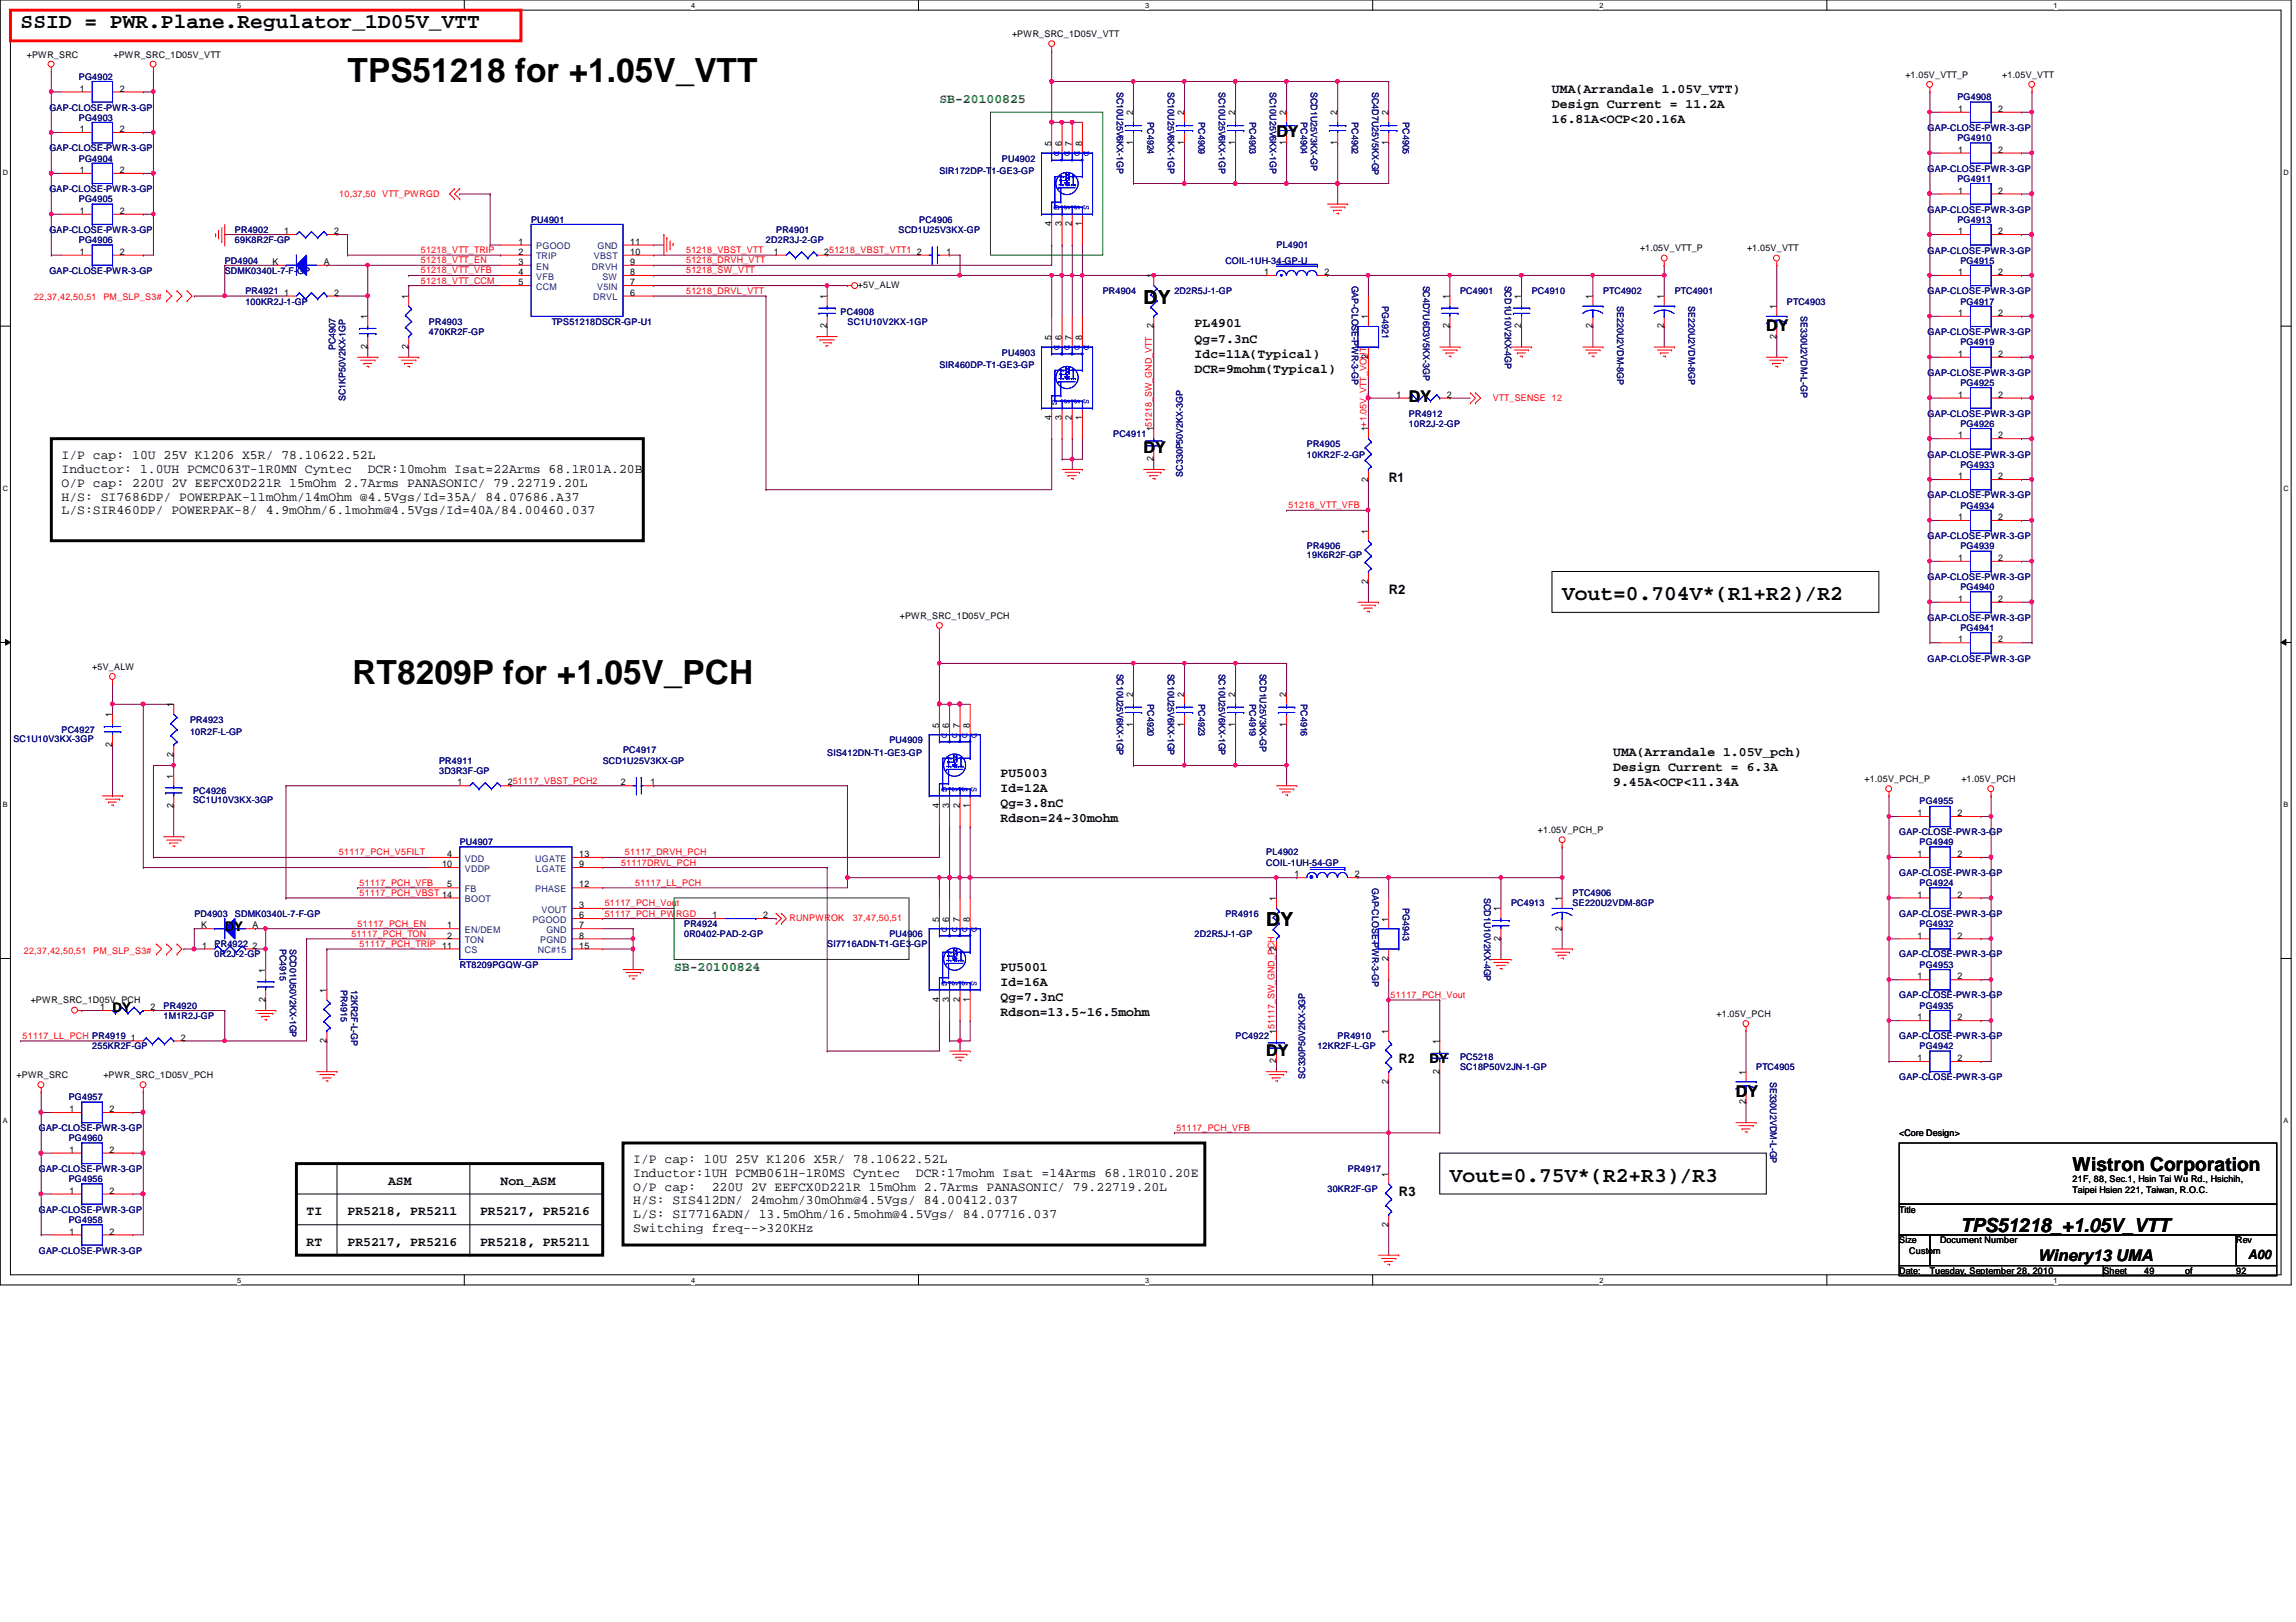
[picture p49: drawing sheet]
<svg xmlns="http://www.w3.org/2000/svg" width="297mm" height="210mm" viewBox="0 0 297 210" stroke-linecap="round" stroke-linejoin="round" font-family="sans-serif">
<defs><g id="words">
<g font-size="4.3">
<text x="45" y="10.6">TPS51218 for +1.05V_VTT</text>
<text x="45.6" y="88.6">RT8209P for +1.05V_PCH</text>
</g>
<g font-size="2.8">
<text x="2.7" y="3.6">SSID = PWR.Plane.Regulator_1D05V_VTT</text>
<text x="202.1" y="77.6">Vout=0.704V*(R1+R2)/R2</text>
<text x="187.6" y="152.9">Vout=0.75V*(R2+R3)/R3</text>
</g>
<g font-size="2.5">
<text x="148" y="39.3">DY</text>
<text x="163.8" y="119.9">DY</text>
<text x="268.1" y="151.6">Wistron Corporation</text>
<text x="253.6" y="159.5">TPS51218_+1.05V_VTT</text>
</g>
<g font-size="2.1">
<text x="165.1" y="17.7">DY</text>
<text x="228.5" y="42.8">DY</text>
<text x="182.3" y="52.1">DY</text>
<text x="148" y="58.7">DY</text>
<text x="163.8" y="136.6">DY</text>
<text x="224.6" y="141.9">DY</text>
<text x="263.6" y="163.2">Winery13 UMA</text>
</g>
<g font-size="1.7">
<text x="200.8" y="12">UMA(Arrandale 1.05V_VTT)</text>
<text x="200.8" y="13.9">Design Current = 11.2A</text>
<text x="200.8" y="15.9">16.81A&lt;OCP&lt;20.16A</text>
<text x="154.6" y="42.4">PL4901</text>
<text x="154.6" y="44.3">Qg=7.3nC</text>
<text x="154.6" y="46.3">Idc=11A(Typical)</text>
<text x="154.6" y="48.2">DCR=9mohm(Typical)</text>
<text x="8" y="59.4">I/P cap: 10U 25V K1206 X5R/ 78.10622.52L</text>
<text x="8" y="61.2">Inductor: 1.0UH PCMC063T-1R0MN Cyntec</text>
<text x="8" y="63">O/P cap: 220U 2V EEFCX0D221R 15mOhm 2.7Arms PANASONIC/ 79.22719.20L</text>
<text x="8" y="64.8">H/S: SI7686DP/ POWERPAK-11mOhm/14mOhm @4.5Vgs/Id=35A/ 84.07686.A37</text>
<text x="47.6" y="61.2">DCR:10mohm Isat=22Arms 68.1R01A.20B</text>
<text x="179.7" y="62.3">R1</text>
<text x="8" y="66.5">L/S:SIR460DP/ POWERPAK-8/ 4.9mOhm/6.1mohm@4.5Vgs/Id=40A/84.00460.037</text>
<text x="179.7" y="76.8">R2</text>
<text x="129.5" y="100.5">PU5003</text>
<text x="208.7" y="97.8">UMA(Arrandale 1.05V_pch)</text>
<text x="208.7" y="99.8">Design Current = 6.3A</text>
<text x="208.7" y="101.7">9.45A&lt;OCP&lt;11.34A</text>
<text x="129.5" y="102.4">Id=12A</text>
<text x="129.5" y="104.4">Qg=3.8nC</text>
<text x="129.5" y="106.3">Rdson=24~30mohm</text>
<text x="29.1" y="120.4">DY</text>
<text x="129.5" y="125.6">PU5001</text>
<text x="14.6" y="131">DY</text>
<text x="129.5" y="127.6">Id=16A</text>
<text x="129.5" y="129.5">Qg=7.3nC</text>
<text x="129.5" y="131.4">Rdson=13.5~16.5mohm</text>
<text x="181" y="137.6">R2</text>
<text x="185" y="137.6">DY</text>
<text x="50.2" y="153.3">ASM</text>
<text x="64.8" y="153.3">Non_ASM</text>
<text x="81.9" y="154.1">O/P cap:</text>
<text x="81.9" y="155.9">H/S: SIS412DN/ 24mohm/30mOhm@4.5Vgs/ 84.00412.037</text>
<text x="81.9" y="150.5">I/P cap: 10U 25V K1206 X5R/ 78.10622.52L</text>
<text x="81.9" y="152.3">Inductor:1UH PCMB061H-1R0MS Cyntec</text>
<text x="92.1" y="154.1">220U 2V EEFCX0D221R 15mOhm 2.7Arms PANASONIC/ 79.22719.20L</text>
<text x="118.5" y="152.3">DCR:17mohm Isat =14Arms 68.1R010.20E</text>
<text x="181" y="154.8">R3</text>
<text x="39.7" y="157.3">TI</text>
<text x="39.7" y="161.2">RT</text>
<text x="45" y="157.3">PR5218, PR5211</text>
<text x="45" y="161.2">PR5217, PR5216</text>
<text x="62.1" y="157.3">PR5217, PR5216</text>
<text x="62.1" y="161.2">PR5218, PR5211</text>
<text x="81.9" y="157.6">L/S: SI7716ADN/ 13.5mOhm/16.5mohm@4.5Vgs/ 84.07716.037</text>
<text x="81.9" y="159.4">Switching freq--&gt;320KHz</text>
<text x="290.9" y="162.9">A00</text>
</g>
<g font-size="1.7" fill="#008000">
<text x="121.5" y="13.3">SB-20100825</text>
<text x="87.2" y="125.6">SB-20100824</text>
</g>
<g font-size="1.2">
<text x="130.9" y="4.8">+PWR_SRC_1D05V_VTT</text>
<text x="3.5" y="7.5">+PWR_SRC</text>
<text x="10.3" y="11.9">1</text>
<text x="14.7" y="7.5">+PWR_SRC_1D05V_VTT</text>
<text x="15.5" y="11.9">2</text>
<text x="246.5" y="10.1">+1.05V_VTT_P</text>
<text x="259" y="10.1">+1.05V_VTT</text>
<text x="10.3" y="17.1">1</text>
<text x="15.5" y="17.1">2</text>
<text x="146.6" y="14.9" transform="rotate(-90 146.6 14.9)">2</text>
<text x="153.2" y="14.9" transform="rotate(-90 153.2 14.9)">2</text>
<text x="159.8" y="14.9" transform="rotate(-90 159.8 14.9)">2</text>
<text x="166.4" y="14.9" transform="rotate(-90 166.4 14.9)">2</text>
<text x="173" y="14.9" transform="rotate(-90 173 14.9)">2</text>
<text x="179.6" y="14.9" transform="rotate(-90 179.6 14.9)">2</text>
<text x="253.3" y="14.5">1</text>
<text x="258.5" y="14.5">2</text>
<text x="10.3" y="22.4">1</text>
<text x="15.5" y="22.4">2</text>
<text x="136" y="18.9" transform="rotate(-90 136 18.9)">5</text>
<text x="137.4" y="18.9" transform="rotate(-90 137.4 18.9)">6</text>
<text x="138.7" y="18.9" transform="rotate(-90 138.7 18.9)">7</text>
<text x="140" y="18.9" transform="rotate(-90 140 18.9)">8</text>
<text x="146.6" y="18.7" transform="rotate(-90 146.6 18.7)">1</text>
<text x="153.2" y="18.7" transform="rotate(-90 153.2 18.7)">1</text>
<text x="159.8" y="18.7" transform="rotate(-90 159.8 18.7)">1</text>
<text x="166.4" y="18.7" transform="rotate(-90 166.4 18.7)">1</text>
<text x="173" y="18.7" transform="rotate(-90 173 18.7)">1</text>
<text x="179.6" y="18.7" transform="rotate(-90 179.6 18.7)">1</text>
<text x="253.3" y="19.8">1</text>
<text x="258.5" y="19.8">2</text>
<text x="10.3" y="27.7">1</text>
<text x="15.5" y="27.7">2</text>
<text x="136" y="29.3" transform="rotate(-90 136 29.3)">4</text>
<text x="137.4" y="29.3" transform="rotate(-90 137.4 29.3)">3</text>
<text x="138.7" y="29.3" transform="rotate(-90 138.7 29.3)">2</text>
<text x="140" y="29.3" transform="rotate(-90 140 29.3)">1</text>
<text x="253.3" y="25.1">1</text>
<text x="258.5" y="25.1">2</text>
<text x="10.3" y="33">1</text>
<text x="15.5" y="33">2</text>
<text x="35.3" y="34.3">K</text>
<text x="36.7" y="30.3">1</text>
<text x="41.9" y="34.3">A</text>
<text x="43.2" y="30.3">2</text>
<text x="67.1" y="31.7">1</text>
<text x="67.1" y="33">2</text>
<text x="67.1" y="34.3">3</text>
<text x="67.1" y="35.6">4</text>
<text x="81.5" y="35.6">8</text>
<text x="81.5" y="31.7">11</text>
<text x="81.5" y="34.3">9</text>
<text x="81.5" y="33">10</text>
<text x="100.1" y="33">1</text>
<text x="106.6" y="33">251218_VBST_VTT1</text>
<text x="118.6" y="33">2</text>
<text x="122.5" y="33">1</text>
<text x="163.5" y="35.6">1</text>
<text x="171.4" y="35.6">2</text>
<text x="212.2" y="32.5">+1.05V_VTT_P</text>
<text x="226" y="32.5">+1.05V_VTT</text>
<text x="253.3" y="30.3">1</text>
<text x="253.3" y="35.6">1</text>
<text x="258.5" y="30.3">2</text>
<text x="258.5" y="35.6">2</text>
<text x="36.7" y="38.3">1</text>
<text x="43.2" y="38.3">2</text>
<text x="47.5" y="41.3" transform="rotate(-90 47.5 41.3)">1</text>
<text x="52.8" y="38.7" transform="rotate(-90 52.8 38.7)">1</text>
<text x="67.1" y="36.9">5</text>
<text x="81.5" y="38.3">6</text>
<text x="81.5" y="36.9">7</text>
<text x="107" y="38.7" transform="rotate(-90 107 38.7)">1</text>
<text x="111" y="37.3">+5V_ALW</text>
<text x="149.2" y="36" transform="rotate(-90 149.2 36)">1</text>
<text x="177" y="41.3" transform="rotate(-90 177 41.3)">1</text>
<text x="187.5" y="38.7" transform="rotate(-90 187.5 38.7)">1</text>
<text x="196.8" y="38.7" transform="rotate(-90 196.8 38.7)">1</text>
<text x="206" y="38.7" transform="rotate(-90 206 38.7)">1</text>
<text x="215.3" y="38.7" transform="rotate(-90 215.3 38.7)">1</text>
<text x="229.8" y="40" transform="rotate(-90 229.8 40)">1</text>
<text x="253.3" y="40.9">1</text>
<text x="258.5" y="40.9">2</text>
<text x="47.5" y="45.1" transform="rotate(-90 47.5 45.1)">2</text>
<text x="52.8" y="45.1" transform="rotate(-90 52.8 45.1)">2</text>
<text x="107" y="42.5" transform="rotate(-90 107 42.5)">2</text>
<text x="136" y="44" transform="rotate(-90 136 44)">5</text>
<text x="137.4" y="44" transform="rotate(-90 137.4 44)">6</text>
<text x="138.7" y="44" transform="rotate(-90 138.7 44)">7</text>
<text x="140" y="44" transform="rotate(-90 140 44)">8</text>
<text x="149.2" y="42.5" transform="rotate(-90 149.2 42.5)">2</text>
<text x="177" y="46.5" transform="rotate(-90 177 46.5)">2</text>
<text x="187.5" y="42.5" transform="rotate(-90 187.5 42.5)">2</text>
<text x="196.8" y="42.5" transform="rotate(-90 196.8 42.5)">2</text>
<text x="206" y="42.5" transform="rotate(-90 206 42.5)">2</text>
<text x="215.3" y="42.5" transform="rotate(-90 215.3 42.5)">2</text>
<text x="229.8" y="43.8" transform="rotate(-90 229.8 43.8)">2</text>
<text x="253.3" y="46.2">1</text>
<text x="258.5" y="46.2">2</text>
<text x="180.7" y="51.5">1</text>
<text x="187.2" y="51.5">2</text>
<text x="253.3" y="51.5">1</text>
<text x="258.5" y="51.5">2</text>
<text x="136" y="54.4" transform="rotate(-90 136 54.4)">4</text>
<text x="137.4" y="54.4" transform="rotate(-90 137.4 54.4)">3</text>
<text x="138.7" y="54.4" transform="rotate(-90 138.7 54.4)">2</text>
<text x="140" y="54.4" transform="rotate(-90 140 54.4)">1</text>
<text x="149.2" y="59.7" transform="rotate(-90 149.2 59.7)">2</text>
<text x="149.2" y="55.8" transform="rotate(-90 149.2 55.8)">151218_SW_GND_VTT</text>
<text x="177" y="55.8" transform="rotate(-90 177 55.8)">1+1.05V_VTT_VOUT</text>
<text x="253.3" y="56.7">1</text>
<text x="258.5" y="56.7">2</text>
<text x="177" y="62.3" transform="rotate(-90 177 62.3)">2</text>
<text x="253.3" y="62">1</text>
<text x="258.5" y="62">2</text>
<text x="177" y="69" transform="rotate(-90 177 69)">1</text>
<text x="253.3" y="67.3">1</text>
<text x="258.5" y="67.3">2</text>
<text x="177" y="75.5" transform="rotate(-90 177 75.5)">2</text>
<text x="253.3" y="72.6">1</text>
<text x="253.3" y="77.9">1</text>
<text x="258.5" y="72.6">2</text>
<text x="258.5" y="77.9">2</text>
<text x="116.4" y="80.1">+PWR_SRC_1D05V_PCH</text>
<text x="253.3" y="83.1">1</text>
<text x="258.5" y="83.1">2</text>
<text x="11.9" y="86.7">+5V_ALW</text>
<text x="14.5" y="92.8" transform="rotate(-90 14.5 92.8)">1</text>
<text x="22.4" y="91.5" transform="rotate(-90 22.4 91.5)">1</text>
<text x="121.5" y="94.1" transform="rotate(-90 121.5 94.1)">5</text>
<text x="122.8" y="94.1" transform="rotate(-90 122.8 94.1)">6</text>
<text x="124.2" y="94.1" transform="rotate(-90 124.2 94.1)">7</text>
<text x="125.5" y="94.1" transform="rotate(-90 125.5 94.1)">8</text>
<text x="146.6" y="94" transform="rotate(-90 146.6 94)">1</text>
<text x="146.6" y="90.2" transform="rotate(-90 146.6 90.2)">2</text>
<text x="153.2" y="94" transform="rotate(-90 153.2 94)">1</text>
<text x="153.2" y="90.2" transform="rotate(-90 153.2 90.2)">2</text>
<text x="159.8" y="94" transform="rotate(-90 159.8 94)">1</text>
<text x="159.8" y="90.2" transform="rotate(-90 159.8 90.2)">2</text>
<text x="166.4" y="94" transform="rotate(-90 166.4 94)">1</text>
<text x="166.4" y="90.2" transform="rotate(-90 166.4 90.2)">2</text>
<text x="14.5" y="96.6" transform="rotate(-90 14.5 96.6)">2</text>
<text x="22.4" y="100.8" transform="rotate(-90 22.4 100.8)">1</text>
<text x="22.4" y="98" transform="rotate(-90 22.4 98)">2</text>
<text x="59.2" y="101.6">1</text>
<text x="65.7" y="101.6">251117_VBST_PCH2</text>
<text x="80.3" y="101.6">2</text>
<text x="84.2" y="101.6">1</text>
<text x="241.2" y="101.2">+1.05V_PCH_P</text>
<text x="253.7" y="101.2">+1.05V_PCH</text>
<text x="22.4" y="104.6" transform="rotate(-90 22.4 104.6)">2</text>
<text x="121.5" y="104.6" transform="rotate(-90 121.5 104.6)">4</text>
<text x="122.8" y="104.6" transform="rotate(-90 122.8 104.6)">3</text>
<text x="124.2" y="104.6" transform="rotate(-90 124.2 104.6)">2</text>
<text x="125.5" y="104.6" transform="rotate(-90 125.5 104.6)">1</text>
<text x="199" y="107.8">+1.05V_PCH_P</text>
<text x="248.1" y="105.6">1</text>
<text x="253.2" y="105.6">2</text>
<text x="57.2" y="112.2">10</text>
<text x="57.9" y="110.9">4</text>
<text x="74.9" y="112.2">9</text>
<text x="74.9" y="110.9">13</text>
<text x="167.5" y="113.5">1</text>
<text x="175.3" y="113.5">2</text>
<text x="248.1" y="110.9">1</text>
<text x="253.2" y="110.9">2</text>
<text x="57.9" y="114.9">5</text>
<text x="74.9" y="118.8">6</text>
<text x="74.9" y="117.5">3</text>
<text x="74.9" y="114.9">12</text>
<text x="92.2" y="118.8">1</text>
<text x="98.7" y="118.8">2</text>
<text x="121.5" y="119.3" transform="rotate(-90 121.5 119.3)">5</text>
<text x="122.8" y="119.3" transform="rotate(-90 122.8 119.3)">6</text>
<text x="124.2" y="119.3" transform="rotate(-90 124.2 119.3)">7</text>
<text x="125.5" y="119.3" transform="rotate(-90 125.5 119.3)">8</text>
<text x="165.1" y="116.6" transform="rotate(-90 165.1 116.6)">1</text>
<text x="179.6" y="119.3" transform="rotate(-90 179.6 119.3)">1</text>
<text x="194.1" y="117.9" transform="rotate(-90 194.1 117.9)">1</text>
<text x="202.1" y="116.6" transform="rotate(-90 202.1 116.6)">1</text>
<text x="248.1" y="116.2">1</text>
<text x="253.2" y="116.2">2</text>
<text x="26" y="120.1">K</text>
<text x="26.2" y="122.8">1</text>
<text x="32.7" y="122.8">2</text>
<text x="32.7" y="120.1">A</text>
<text x="34.3" y="125.9" transform="rotate(-90 34.3 125.9)">1</text>
<text x="57.9" y="120.1">1</text>
<text x="57.9" y="121.5">2</text>
<text x="74.9" y="120.1">7</text>
<text x="74.9" y="121.5">8</text>
<text x="74.9" y="122.8">15</text>
<text x="165.1" y="123.1" transform="rotate(-90 165.1 123.1)">2</text>
<text x="179.6" y="124.4" transform="rotate(-90 179.6 124.4)">2</text>
<text x="194.1" y="121.8" transform="rotate(-90 194.1 121.8)">2</text>
<text x="202.1" y="120.4" transform="rotate(-90 202.1 120.4)">2</text>
<text x="248.1" y="121.5">1</text>
<text x="253.2" y="121.5">2</text>
<text x="4" y="129.8">+PWR_SRC_1D05V_PCH</text>
<text x="13" y="130.7">1</text>
<text x="19.5" y="130.7">2</text>
<text x="34.3" y="129.7" transform="rotate(-90 34.3 129.7)">2</text>
<text x="42.2" y="128.5" transform="rotate(-90 42.2 128.5)">1</text>
<text x="121.5" y="129.7" transform="rotate(-90 121.5 129.7)">4</text>
<text x="122.8" y="129.7" transform="rotate(-90 122.8 129.7)">3</text>
<text x="124.2" y="129.7" transform="rotate(-90 124.2 129.7)">2</text>
<text x="125.5" y="129.7" transform="rotate(-90 125.5 129.7)">1</text>
<text x="222.1" y="131.6">+1.05V_PCH</text>
<text x="248.1" y="126.7">1</text>
<text x="253.2" y="126.7">2</text>
<text x="16.9" y="134.7">1</text>
<text x="23.4" y="134.7">2</text>
<text x="42.2" y="135" transform="rotate(-90 42.2 135)">2</text>
<text x="165.1" y="137.6" transform="rotate(-90 165.1 137.6)">2</text>
<text x="165.1" y="133.8" transform="rotate(-90 165.1 133.8)">151117_SW_GND_PCH</text>
<text x="179.6" y="133.8" transform="rotate(-90 179.6 133.8)">1</text>
<text x="186.2" y="135.1" transform="rotate(-90 186.2 135.1)">1</text>
<text x="248.1" y="132">1</text>
<text x="248.1" y="137.3">1</text>
<text x="253.2" y="132">2</text>
<text x="253.2" y="137.3">2</text>
<text x="2.2" y="139.5">+PWR_SRC</text>
<text x="9" y="143.9">1</text>
<text x="13.4" y="139.5">+PWR_SRC_1D05V_PCH</text>
<text x="14.2" y="143.9">2</text>
<text x="179.6" y="140.3" transform="rotate(-90 179.6 140.3)">2</text>
<text x="186.2" y="138.9" transform="rotate(-90 186.2 138.9)">2</text>
<text x="225.8" y="142.9" transform="rotate(-90 225.8 142.9)">2</text>
<text x="225.8" y="139.1" transform="rotate(-90 225.8 139.1)">1</text>
<text x="9" y="149.2">1</text>
<text x="14.2" y="149.2">2</text>
<text x="245.7" y="147">&lt;Core Design&gt;</text>
<text x="9" y="154.5">1</text>
<text x="14.2" y="154.5">2</text>
<text x="179.6" y="152.3" transform="rotate(-90 179.6 152.3)">1</text>
<text x="268.1" y="153">21F, 88, Sec.1, Hsin Tai Wu Rd., Hsichih,</text>
<text x="268.1" y="154.4">Taipei Hsien 221, Taiwan, R.O.C.</text>
<text x="9" y="159.8">1</text>
<text x="14.2" y="159.8">2</text>
<text x="179.6" y="158.7" transform="rotate(-90 179.6 158.7)">2</text>
<text x="245.7" y="156.9">Title</text>
<text x="245.7" y="160.9">Size</text>
<text x="251" y="160.9">Document Number</text>
<text x="289.3" y="160.9">Rev</text>
<text x="245.7" y="164.9">Date:</text>
<text x="247" y="162.2">Custom</text>
<text x="249.7" y="164.9">Tuesday, September 28, 2010</text>
<text x="272.1" y="164.9">Sheet</text>
<text x="277.4" y="164.9">49</text>
<text x="282.7" y="164.9">of</text>
<text x="289.3" y="164.9">92</text>
</g>
<g font-size="1.2" fill="#000080">
<text x="10.2" y="10.3">PG4902</text>
<text x="144.5" y="11.9" transform="rotate(90 144.5 11.9)">SC10U25V6KX-1GP</text>
<text x="151.1" y="11.9" transform="rotate(90 151.1 11.9)">SC10U25V6KX-1GP</text>
<text x="157.7" y="11.9" transform="rotate(90 157.7 11.9)">SC10U25V6KX-1GP</text>
<text x="164.3" y="11.9" transform="rotate(90 164.3 11.9)">SC10U25V6KX-1GP</text>
<text x="169.6" y="11.9" transform="rotate(90 169.6 11.9)">SCD1U25V3KX-GP</text>
<text x="177.5" y="11.9" transform="rotate(90 177.5 11.9)">SC4D7U25V5KX-GP</text>
<text x="6.4" y="14.3">GAP-CLOSE-PWR-3-GP</text>
<text x="10.2" y="15.6">PG4903</text>
<text x="148.5" y="15.8" transform="rotate(90 148.5 15.8)">PC4924</text>
<text x="155.1" y="15.8" transform="rotate(90 155.1 15.8)">PC4909</text>
<text x="161.7" y="15.8" transform="rotate(90 161.7 15.8)">PC4903</text>
<text x="168.3" y="15.8" transform="rotate(90 168.3 15.8)">PC4904</text>
<text x="174.9" y="15.8" transform="rotate(90 174.9 15.8)">PC4902</text>
<text x="181.5" y="15.8" transform="rotate(90 181.5 15.8)">PC4905</text>
<text x="249.4" y="16.9">GAP-CLOSE-PWR-3-GP</text>
<text x="253.2" y="13">PG4908</text>
<text x="6.4" y="19.6">GAP-CLOSE-PWR-3-GP</text>
<text x="10.2" y="20.9">PG4904</text>
<text x="121.5" y="22.5">SIR172DP-T1-GE3-GP</text>
<text x="129.6" y="20.9">PU4902</text>
<text x="249.4" y="22.2">GAP-CLOSE-PWR-3-GP</text>
<text x="253.2" y="23.5">PG4911</text>
<text x="253.2" y="18.2">PG4910</text>
<text x="6.4" y="24.8">GAP-CLOSE-PWR-3-GP</text>
<text x="10.2" y="26.2">PG4905</text>
<text x="68.7" y="28.8">PU4901</text>
<text x="118.9" y="28.8">PC4906</text>
<text x="249.4" y="27.5">GAP-CLOSE-PWR-3-GP</text>
<text x="253.2" y="28.8">PG4913</text>
<text x="6.4" y="35.4">GAP-CLOSE-PWR-3-GP</text>
<text x="6.4" y="30.1">GAP-CLOSE-PWR-3-GP</text>
<text x="10.2" y="31.5">PG4906</text>
<text x="29.1" y="34.1">PD4904</text>
<text x="29.1" y="35.4">SDMK0340L-7-F-GP</text>
<text x="30.4" y="30.1">PR4902</text>
<text x="30.4" y="31.5">69K8R2F-GP</text>
<text x="99.1" y="31.5">2D2R3J-2-GP</text>
<text x="100.4" y="30.1">PR4901</text>
<text x="116.2" y="30.1">SCD1U25V3KX-GP</text>
<text x="158.5" y="34.1">COIL-1UH-34-GP-U</text>
<text x="165.1" y="32.1">PL4901</text>
<text x="249.4" y="32.8">GAP-CLOSE-PWR-3-GP</text>
<text x="253.6" y="34.1">PG4915</text>
<text x="31.7" y="38.1">PR4921</text>
<text x="31.7" y="39.4">100KR2J-1-GP</text>
<text x="108.8" y="40.7">PC4908</text>
<text x="142.7" y="38.1">PR4904</text>
<text x="151.9" y="38.1">2D2R5J-1-GP</text>
<text x="174.9" y="37" transform="rotate(90 174.9 37)">GAP-CLOSE-PWR-3-GP</text>
<text x="178.8" y="39.6" transform="rotate(90 178.8 39.6)">PG4921</text>
<text x="184.1" y="37" transform="rotate(90 184.1 37)">SC4D7U6D3V5KX-3GP</text>
<text x="188.9" y="38.1">PC4901</text>
<text x="194.7" y="37" transform="rotate(90 194.7 37)">SCD1U10V2KX-4GP</text>
<text x="198.2" y="38.1">PC4910</text>
<text x="207.4" y="38.1">PTC4902</text>
<text x="209.2" y="39.6" transform="rotate(90 209.2 39.6)">SE220U2VDM-8GP</text>
<text x="216.7" y="38.1">PTC4901</text>
<text x="218.4" y="39.6" transform="rotate(90 218.4 39.6)">SE220U2VDM-8GP</text>
<text x="231.2" y="39.4">PTC4903</text>
<text x="233" y="40.9" transform="rotate(90 233 40.9)">SE330U2VDM-L-GP</text>
<text x="249.4" y="38.1">GAP-CLOSE-PWR-3-GP</text>
<text x="253.6" y="39.4">PG4917</text>
<text x="43.4" y="45.3" transform="rotate(-90 43.4 45.3)">PC4907</text>
<text x="55.5" y="42">PR4903</text>
<text x="55.5" y="43.3">470KR2F-GP</text>
<text x="71.4" y="42">TPS51218DSCR-GP-U1</text>
<text x="109.6" y="42">SC1U10V2KX-1GP</text>
<text x="121.5" y="47.6">SIR460DP-T1-GE3-GP</text>
<text x="129.6" y="46">PU4903</text>
<text x="249.4" y="43.3">GAP-CLOSE-PWR-3-GP</text>
<text x="253.6" y="44.7">PG4919</text>
<text x="44.7" y="51.9" transform="rotate(-90 44.7 51.9)">SC1KP50V2KX-1GP</text>
<text x="182.3" y="53.9">PR4912</text>
<text x="249.4" y="53.9">GAP-CLOSE-PWR-3-GP</text>
<text x="249.4" y="48.6">GAP-CLOSE-PWR-3-GP</text>
<text x="253.6" y="50">PG4925</text>
<text x="144" y="56.6">PC4911</text>
<text x="169.1" y="57.9">PR4905</text>
<text x="169.1" y="59.2">10KR2F-2-GP</text>
<text x="182.3" y="55.2">10R2J-2-GP</text>
<text x="249.4" y="59.2">GAP-CLOSE-PWR-3-GP</text>
<text x="253.6" y="55.2">PG4926</text>
<text x="153" y="61.7" transform="rotate(-90 153 61.7)">SC330P50V2KX-3GP</text>
<text x="249.4" y="64.5">GAP-CLOSE-PWR-3-GP</text>
<text x="253.6" y="60.5">PG4933</text>
<text x="253.6" y="65.8">PG4934</text>
<text x="169.1" y="71.1">PR4906</text>
<text x="249.4" y="69.8">GAP-CLOSE-PWR-3-GP</text>
<text x="253.6" y="71.1">PG4939</text>
<text x="169.1" y="72.3">19K6R2F-GP</text>
<text x="249.4" y="75.1">GAP-CLOSE-PWR-3-GP</text>
<text x="253.6" y="76.4">PG4940</text>
<text x="249.4" y="80.3">GAP-CLOSE-PWR-3-GP</text>
<text x="253.6" y="81.7">PG4941</text>
<text x="144.5" y="87.2" transform="rotate(90 144.5 87.2)">SC10U25V6KX-1GP</text>
<text x="151.1" y="87.2" transform="rotate(90 151.1 87.2)">SC10U25V6KX-1GP</text>
<text x="157.7" y="87.2" transform="rotate(90 157.7 87.2)">SC10U25V6KX-1GP</text>
<text x="163" y="87.2" transform="rotate(90 163 87.2)">SCD1U25V3KX-GP</text>
<text x="249.4" y="85.6">GAP-CLOSE-PWR-3-GP</text>
<text x="8" y="94.9">PC4927</text>
<text x="24.6" y="93.6">PR4923</text>
<text x="24.6" y="95.1">10R2F-L-GP</text>
<text x="148.5" y="91.1" transform="rotate(90 148.5 91.1)">PC4920</text>
<text x="155.1" y="91.1" transform="rotate(90 155.1 91.1)">PC4923</text>
<text x="161.7" y="91.1" transform="rotate(90 161.7 91.1)">PC4919</text>
<text x="168.3" y="91.1" transform="rotate(90 168.3 91.1)">PC4916</text>
<text x="1.7" y="96.1">SC1U10V3KX-3GP</text>
<text x="56.8" y="98.8">PR4911</text>
<text x="56.8" y="100.2">3D3R3F-GP</text>
<text x="78" y="98.8">SCD1U25V3KX-GP</text>
<text x="80.6" y="97.5">PC4917</text>
<text x="107" y="97.8">SIS412DN-T1-GE3-GP</text>
<text x="115.1" y="96.2">PU4909</text>
<text x="25" y="102.8">PC4926</text>
<text x="25" y="104">SC1U10V3KX-3GP</text>
<text x="248.3" y="104.1">PG4955</text>
<text x="59.5" y="109.4">PU4907</text>
<text x="163.8" y="110.7">PL4902</text>
<text x="163.8" y="112.1">COIL-1UH-54-GP</text>
<text x="245.7" y="108.1">GAP-CLOSE-PWR-3-GP</text>
<text x="245.7" y="113.4">GAP-CLOSE-PWR-3-GP</text>
<text x="248.3" y="109.4">PG4949</text>
<text x="25.1" y="118.7">PD4903</text>
<text x="30.4" y="118.7">SDMK0340L-7-F-GP</text>
<text x="88.5" y="120">PR4924</text>
<text x="158.5" y="118.7">PR4916</text>
<text x="177.5" y="114.9" transform="rotate(90 177.5 114.9)">GAP-CLOSE-PWR-3-GP</text>
<text x="181.5" y="117.6" transform="rotate(90 181.5 117.6)">PG4943</text>
<text x="192" y="116.2" transform="rotate(90 192 116.2)">SCD1U10V2KX-4GP</text>
<text x="195.5" y="117.3">PC4913</text>
<text x="203.5" y="116">PTC4906</text>
<text x="203.5" y="117.3">SE220U2VDM-8GP</text>
<text x="245.7" y="118.7">GAP-CLOSE-PWR-3-GP</text>
<text x="248.3" y="114.7">PG4924</text>
<text x="248.3" y="120">PG4932</text>
<text x="27.8" y="122.6">PR4922</text>
<text x="27.8" y="123.9">0R2J-2-GP</text>
<text x="36.2" y="122.8" transform="rotate(90 36.2 122.8)">PC4915</text>
<text x="37.5" y="122.8" transform="rotate(90 37.5 122.8)">SCD01U50V2KX-1GP</text>
<text x="59.5" y="125.3">RT8209PGQW-GP</text>
<text x="88.5" y="121.3">0R0402-PAD-2-GP</text>
<text x="107" y="122.6">SI7716ADN-T1-GE3-GP</text>
<text x="115.1" y="121.3">PU4906</text>
<text x="154.6" y="121.3">2D2R5J-1-GP</text>
<text x="245.7" y="123.9">GAP-CLOSE-PWR-3-GP</text>
<text x="248.3" y="125.3">PG4953</text>
<text x="21.2" y="130.5">PR4920</text>
<text x="21.2" y="131.9">1M1R2J-GP</text>
<text x="44.1" y="128.1" transform="rotate(90 44.1 128.1)">PR4915</text>
<text x="45.4" y="128.1" transform="rotate(90 45.4 128.1)">12KR2F-L-GP</text>
<text x="245.7" y="129.2">GAP-CLOSE-PWR-3-GP</text>
<text x="248.3" y="130.5">PG4935</text>
<text x="11.9" y="135.8">255KR2F-GP</text>
<text x="159.8" y="134.5">PC4922</text>
<text x="170.4" y="135.8">12KR2F-L-GP</text>
<text x="173.1" y="134.5">PR4910</text>
<text x="188.9" y="137.1">PC5218</text>
<text x="245.7" y="134.5">GAP-CLOSE-PWR-3-GP</text>
<text x="248.3" y="135.8">PG4942</text>
<text x="8.9" y="142.4">PG4957</text>
<text x="168.9" y="139.6" transform="rotate(-90 168.9 139.6)">SC330P50V2KX-3GP</text>
<text x="188.9" y="138.5">SC18P50V2JN-1-GP</text>
<text x="227.2" y="138.5">PTC4905</text>
<text x="229" y="140" transform="rotate(90 229 140)">SE330U2VDM-L-GP</text>
<text x="245.7" y="139.8">GAP-CLOSE-PWR-3-GP</text>
<text x="5" y="146.4">GAP-CLOSE-PWR-3-GP</text>
<text x="8.9" y="147.7">PG4960</text>
<text x="5" y="151.7">GAP-CLOSE-PWR-3-GP</text>
<text x="8.9" y="153">PG4956</text>
<text x="171.7" y="154.3">30KR2F-GP</text>
<text x="174.4" y="151.7">PR4917</text>
<text x="5" y="156.9">GAP-CLOSE-PWR-3-GP</text>
<text x="8.9" y="158.3">PG4958</text>
<text x="5" y="162.2">GAP-CLOSE-PWR-3-GP</text>
</g>
<g font-size="1.2" fill="#00f">
<text x="136.4" y="19.6" transform="rotate(90 136.4 19.6)">D</text>
<text x="137.7" y="19.6" transform="rotate(90 137.7 19.6)">D</text>
<text x="139" y="19.6" transform="rotate(90 139 19.6)">D</text>
<text x="140.2" y="19.6" transform="rotate(90 140.2 19.6)">D</text>
<text x="136.4" y="26.5" transform="rotate(90 136.4 26.5)">G</text>
<text x="137.7" y="26.5" transform="rotate(90 137.7 26.5)">S</text>
<text x="139" y="26.5" transform="rotate(90 139 26.5)">S</text>
<text x="140.2" y="26.5" transform="rotate(90 140.2 26.5)">S</text>
<text x="136.4" y="44.6" transform="rotate(90 136.4 44.6)">D</text>
<text x="137.7" y="44.6" transform="rotate(90 137.7 44.6)">D</text>
<text x="139" y="44.6" transform="rotate(90 139 44.6)">D</text>
<text x="140.2" y="44.6" transform="rotate(90 140.2 44.6)">D</text>
<text x="136.1" y="51.8" transform="rotate(90 136.1 51.8)">G</text>
<text x="137.7" y="51.6" transform="rotate(90 137.7 51.6)">S</text>
<text x="139" y="51.6" transform="rotate(90 139 51.6)">S</text>
<text x="140.2" y="51.6" transform="rotate(90 140.2 51.6)">S</text>
<text x="121.8" y="94.8" transform="rotate(90 121.8 94.8)">D</text>
<text x="123.2" y="94.8" transform="rotate(90 123.2 94.8)">D</text>
<text x="124.5" y="94.8" transform="rotate(90 124.5 94.8)">D</text>
<text x="125.7" y="94.8" transform="rotate(90 125.7 94.8)">D</text>
<text x="121.8" y="101.8" transform="rotate(90 121.8 101.8)">G</text>
<text x="123.2" y="101.8" transform="rotate(90 123.2 101.8)">S</text>
<text x="124.5" y="101.8" transform="rotate(90 124.5 101.8)">S</text>
<text x="125.7" y="101.8" transform="rotate(90 125.7 101.8)">S</text>
<text x="121.8" y="119.9" transform="rotate(90 121.8 119.9)">D</text>
<text x="123.2" y="119.9" transform="rotate(90 123.2 119.9)">D</text>
<text x="124.5" y="119.9" transform="rotate(90 124.5 119.9)">D</text>
<text x="125.7" y="119.9" transform="rotate(90 125.7 119.9)">D</text>
<text x="121.8" y="126.9" transform="rotate(90 121.8 126.9)">G</text>
<text x="123.2" y="126.9" transform="rotate(90 123.2 126.9)">S</text>
<text x="124.5" y="126.9" transform="rotate(90 124.5 126.9)">S</text>
<text x="125.7" y="126.9" transform="rotate(90 125.7 126.9)">S</text>
</g>
<g font-size="1.2" fill="#f00">
<text x="43.9" y="25.5">10,37,50</text>
<text x="49.4" y="25.5">VTT_PWRGD</text>
<text x="54.4" y="35.4">51218_VTT_VFB</text>
<text x="54.4" y="34.1">51218_VTT_EN</text>
<text x="54.4" y="32.8">51218_VTT_TRIP</text>
<text x="88.8" y="34.1">51218_DRVH_VTT</text>
<text x="88.8" y="32.8">51218_VBST_VTT</text>
<text x="88.8" y="35.4">51218_SW_VTT</text>
<text x="4.4" y="38.9">22,37,42,50,51</text>
<text x="13.4" y="38.9">PM_SLP_S3#</text>
<text x="54.4" y="36.7">51218_VTT_CCM</text>
<text x="88.8" y="38.1">51218_DRVL_VTT</text>
<text x="193.1" y="51.9">VTT_SENSE 12</text>
<text x="166.7" y="65.8">51218_VTT_VFB</text>
<text x="43.9" y="110.7">51117_PCH_V5FILT</text>
<text x="80.3" y="112">51117DRVL_PCH</text>
<text x="80.9" y="110.7">51117_DRVH_PCH</text>
<text x="46.3" y="119.9">51117_PCH_EN</text>
<text x="46.5" y="116">51117_PCH_VBST 14</text>
<text x="46.5" y="114.6">51117_PCH_VFB</text>
<text x="78.2" y="117.3">51117_PCH_Vout</text>
<text x="78.2" y="118.6">51117_PCH_PWRGD</text>
<text x="82.2" y="114.6">51117_LL_PCH</text>
<text x="102.1" y="119.2">RUNPWROK</text>
<text x="110.3" y="119.2">37,47,50,51</text>
<text x="3.1" y="123.4">22,37,42,50,51</text>
<text x="12.1" y="123.4">PM_SLP_S3#</text>
<text x="45.5" y="121.2">51117_PCH_TON</text>
<text x="46.5" y="122.6">51117_PCH_TRIP 11</text>
<text x="179.9" y="129.2">51117_PCH_Vout</text>
<text x="2.9" y="134.5">51117_LL_PCH PR4919</text>
<text x="152.2" y="146.3">51117_PCH_VFB</text>
</g>
<g font-size="1.2" fill="#004080">
<text x="69.4" y="32.3">PGOOD</text>
<text x="69.4" y="33.6">TRIP</text>
<text x="69.4" y="34.9">EN</text>
<text x="76.6" y="34.9">DRVH</text>
<text x="76.8" y="33.6">VBST</text>
<text x="77.3" y="32.3">GND</text>
<text x="69.4" y="36.2">VFB</text>
<text x="69.4" y="37.5">CCM</text>
<text x="76.7" y="38.9">DRVL</text>
<text x="77.3" y="37.5">V5IN</text>
<text x="77.9" y="36.2">SW</text>
<text x="60.2" y="111.5">VDD</text>
<text x="60.2" y="112.8">VDDP</text>
<text x="69.3" y="111.5">UGATE</text>
<text x="69.4" y="112.8">LGATE</text>
<text x="60.2" y="115.4">FB</text>
<text x="60.2" y="116.8">BOOT</text>
<text x="68.9" y="119.4">PGOOD</text>
<text x="69.3" y="115.4">PHASE</text>
<text x="70.1" y="118.1">VOUT</text>
<text x="60.2" y="120.7">EN/DEM</text>
<text x="60.2" y="122">TON</text>
<text x="60.2" y="123.4">CS</text>
<text x="69.6" y="123.4">NC#15</text>
<text x="69.9" y="122">PGND</text>
<text x="70.7" y="120.7">GND</text>
</g>
<g font-size=".9">
<text x="30.7" y="1">5</text>
<text x="89.4" y="1">4</text>
<text x="148.2" y="1">3</text>
<text x="206.9" y="1">2</text>
<text x="265.7" y="1">1</text>
<text x=".4" y="22.6">D</text>
<text x="295.4" y="22.6">D</text>
<text x=".4" y="63.5">C</text>
<text x="295.4" y="63.5">C</text>
<text x=".4" y="104.4">B</text>
<text x="295.4" y="104.4">B</text>
<text x=".4" y="145.3">A</text>
<text x="295.4" y="145.3">A</text>
<text x="30.7" y="166">5</text>
<text x="89.4" y="166">4</text>
<text x="148.2" y="166">3</text>
<text x="206.9" y="166">2</text>
<text x="265.7" y="166">1</text>
</g>
</g></defs>
<path d="M0 0h296.4v166.3h-296.4zM1.4 1.3h293.7v163.7h-293.7z" fill="none" stroke="#000" stroke-width=".13"/>
<g fill="#fff">
<path d="M30.7 .2h.5v1h-.5z"/>
<path d="M30.7 165.1h.5v1.1h-.5z"/>
</g>
<path d="M60.1 0v1.3M60.1 165v1.3" fill="none" stroke="#000" stroke-width=".13"/>
<g fill="#fff">
<path d="M89.4 .2h.5v1h-.5z"/>
<path d="M89.4 165.1h.5v1.1h-.5z"/>
</g>
<path d="M118.8 0v1.3M118.8 165v1.3" fill="none" stroke="#000" stroke-width=".13"/>
<g fill="#fff">
<path d="M148.2 .2h.5v1h-.5z"/>
<path d="M148.2 165.1h.5v1.1h-.5z"/>
</g>
<path d="M177.6 0v1.3M177.6 165v1.3" fill="none" stroke="#000" stroke-width=".13"/>
<g fill="#fff">
<path d="M206.9 .2h.5v1h-.5z"/>
<path d="M206.9 165.1h.5v1.1h-.5z"/>
</g>
<path d="M236.3 0v1.3M236.3 165v1.3" fill="none" stroke="#000" stroke-width=".13"/>
<g fill="#fff">
<path d="M265.7 .2h.5v1h-.5z"/>
<path d="M265.7 165.1h.5v1.1h-.5z"/>
<path d="M.4 21.8h.7v1h-.7z"/>
<path d="M295.4 21.8h.7v1h-.7z"/>
<path d="M.4 62.7h.7v1h-.7z"/>
<path d="M295.4 62.7h.7v1h-.7z"/>
</g>
<path d="M0 42.2h1.4M295.1 42.2h1.3" fill="none" stroke="#000" stroke-width=".13"/>
<g fill="#fff">
<path d="M.4 103.6h.6v1h-.6z"/>
<path d="M295.4 103.6h.7v1h-.7z"/>
</g>
<path d="M0 83.1h1.4M.7 82.8l.7 .3-.7 .4zM295.1 83.1l.6-.3v.7zM295.1 83.1h1.3" fill="none" stroke="#000" stroke-width=".13"/>
<path d="M.7 82.8l.7 .3-.7 .4zM295.1 83.1l.6-.3v.7z" fill="#000"/>
<g fill="#fff">
<path d="M.4 144.5h.6v1h-.6z"/>
<path d="M295.4 144.5h.7v1h-.7z"/>
</g>
<path d="M0 124h1.4M295.1 124h1.3" fill="none" stroke="#000" stroke-width=".13"/>
<path d="M29.1 30.4h.1M29.1 30.4h7.9M215.3 34.3h.1M215.3 34.3v1.3M229.9 34.3h.1M229.9 34.3v5.3M138.7 59.4h.1M138.7 59.4v1.3M177 51.5h.1M177 51.5v4M229.9 43.6h.1M229.9 43.6v2.6" fill="none" stroke="#800040" stroke-width=".13"/>
<circle cx="177" cy="51.5" r=".26" fill="#f0f"/>
<circle cx="177" cy="51.5" r=".26" fill="none" stroke="#f0f" stroke-width=".13"/>
<path d="M159.8 23.7h.1M159.8 23.7h6.7" fill="none" stroke="#800040" stroke-width=".13"/>
<path d="M166.3 23.6l.1-.1 .2 .1v.3l-.2 .1-.1-.1z" fill-rule="evenodd" fill="#f0f"/>
<path d="M166.3 23.6l.1-.1 .2 .1v.3l-.2 .1-.1-.1z" fill="none" stroke="#f0f" stroke-width=".13"/>
<g fill="none" stroke="#800040" stroke-width=".13">
<path d="M52.9 37h.1M52.9 37h11.9M52.9 37v1.3M63.4 25.1h.1M63.4 25.1v6.6M99.1 38.3h.1M99.1 38.3v25.1M107 33h.1M107 33h11.9M122.8 33h.1M122.8 33h1.4M124.2 33h.1"/>
<path d="M124.2 33v2.6M136.1 31.7h.1M136.1 31.7v2.6M149.3 35.6h.1M149.3 35.6h14.5M166.5 23.7h.1M166.5 23.7h6.6M206.1 35.6h.1M206.1 35.6h9.2M52.9 44.9h.1M52.9 44.9v1.3M196.8 42.2h.1"/>
<path d="M196.8 42.2v2.7M206.1 42.2h.1M206.1 42.2v2.7M215.3 42.2h.1M215.3 42.2v2.7"/>
</g>
<circle cx="149.3" cy="35.6" r=".25" fill="#f0f"/>
<circle cx="149.3" cy="35.6" r=".25" fill="none" stroke="#f0f" stroke-width=".13"/>
<path d="M137.4 15.8h.1M137.4 15.8h1.3" fill="none" stroke="#800040" stroke-width=".13"/>
<path d="M138.5 15.6h.4v.2v.2h-.2h-.2z" fill-rule="evenodd" fill="#f0f"/>
<path d="M138.5 15.6h.4v.2v.2h-.2h-.2z" fill="none" stroke="#f0f" stroke-width=".13"/>
<circle cx="137.4" cy="15.8" r=".25" fill="#f0f"/>
<circle cx="137.4" cy="15.8" r=".25" fill="none" stroke="#f0f" stroke-width=".13"/>
<path d="M136.1 15.8h.1M136.1 15.8h1.3" fill="none" stroke="#800040" stroke-width=".13"/>
<circle cx="136.1" cy="15.8" r=".25" fill="#f0f"/>
<circle cx="136.1" cy="15.8" r=".25" fill="none" stroke="#f0f" stroke-width=".13"/>
<path d="M196.8 35.6h.1M196.8 35.6h9.3M187.6 42.2h.1M187.6 42.2v2.7" fill="none" stroke="#800040" stroke-width=".13"/>
<path d="M205.9 35.4h.3l.1 .2-.1 .2-.2 .1-.1-.1z" fill-rule="evenodd" fill="#f0f"/>
<path d="M205.9 35.4h.3l.1 .2-.1 .2-.2 .1-.1-.1z" fill="none" stroke="#f0f" stroke-width=".13"/>
<circle cx="196.8" cy="35.6" r=".25" fill="#f0f"/>
<circle cx="196.8" cy="35.6" r=".25" fill="none" stroke="#f0f" stroke-width=".13"/>
<path d="M159.8 18.5h.1M159.8 18.5v5.2M166.5 10.5h.1M166.5 10.5v4M84.6 38.3h.1M84.6 38.3h14.5M173.1 23.7h.1M173.1 23.7h6.6" fill="none" stroke="#800040" stroke-width=".13"/>
<path d="M172.9 23.6l.1-.1 .2 .1v.3l-.2 .1-.1-.1z" fill-rule="evenodd" fill="#f0f"/>
<path d="M172.9 23.6l.1-.1 .2 .1v.3l-.2 .1-.1-.1z" fill="none" stroke="#f0f" stroke-width=".13"/>
<path d="M136.1 6.6h.1M136.1 6.6v3.9M166.5 18.5h.1M166.5 10.5h.1M166.5 10.5h13.2M166.5 18.5v5.2M173.1 10.5h.1M179.7 10.5h.1M179.7 10.5v4" fill="none" stroke="#800040" stroke-width=".13"/>
<path d="M172.9 10.4l.1-.1 .2 .1v.3l-.2 .1-.1-.1z" fill-rule="evenodd" fill="#f0f"/>
<path d="M172.9 10.4l.1-.1 .2 .1v.3l-.2 .1-.1-.1z" fill="none" stroke="#f0f" stroke-width=".13"/>
<path d="M166.3 10.4l.1-.1 .2 .1v.3l-.2 .1-.1-.1z" fill-rule="evenodd" fill="#f0f"/>
<path d="M166.3 10.4l.1-.1 .2 .1v.3l-.2 .1-.1-.1z" fill="none" stroke="#f0f" stroke-width=".13"/>
<path d="M136.1 10.5h.1M136.1 10.5v5.3M173.1 10.5h.1M173.1 10.5v4" fill="none" stroke="#800040" stroke-width=".13"/>
<circle cx="136.1" cy="15.8" r=".25" fill="#f0f"/>
<circle cx="136.1" cy="15.8" r=".25" fill="none" stroke="#f0f" stroke-width=".13"/>
<path d="M159.8 10.5h.1M159.8 10.5h6.7M173.1 18.5h.1M173.1 18.5v5.2M179.7 18.5h.1M179.7 18.5v5.2" fill="none" stroke="#800040" stroke-width=".13"/>
<path d="M159.7 10.4l.1-.1 .2 .1v.3l-.2 .1-.1-.1z" fill-rule="evenodd" fill="#f0f"/>
<path d="M159.7 10.4l.1-.1 .2 .1v.3l-.2 .1-.1-.1z" fill="none" stroke="#f0f" stroke-width=".13"/>
<path d="M137.4 35.6h.1M137.4 35.6h1.3M173.1 23.7h.1M173.1 23.7v2.7" fill="none" stroke="#800040" stroke-width=".13"/>
<path d="M172.9 23.6l.1-.1 .2 .1v.3l-.2 .1-.1-.1z" fill-rule="evenodd" fill="#f0f"/>
<path d="M172.9 23.6l.1-.1 .2 .1v.3l-.2 .1-.1-.1z" fill="none" stroke="#f0f" stroke-width=".13"/>
<path d="M153.2 10.5h.1M153.2 10.5h6.6" fill="none" stroke="#800040" stroke-width=".13"/>
<path d="M153 10.4l.2-.1 .2 .1v.3l-.2 .1-.2-.1z" fill-rule="evenodd" fill="#f0f"/>
<path d="M153 10.4l.2-.1 .2 .1v.3l-.2 .1-.2-.1z" fill="none" stroke="#f0f" stroke-width=".13"/>
<path d="M138.7 15.8h.1M138.7 15.8h1.3M159.8 10.5h.1M159.8 10.5v4" fill="none" stroke="#800040" stroke-width=".13"/>
<path d="M138.5 15.6h.4v.2v.2h-.2h-.2z" fill-rule="evenodd" fill="#f0f"/>
<path d="M138.5 15.6h.4v.2v.2h-.2h-.2z" fill="none" stroke="#f0f" stroke-width=".13"/>
<path d="M107 37h.1M107 37h2.6M138.7 35.6h.1M138.7 35.6h1.3M187.6 35.6h.1M187.6 35.6v2.7M107 42.2h.1M107 42.2v1.4M177 62.1h.1M177 62.1v3.9" fill="none" stroke="#800040" stroke-width=".13"/>
<path d="M106.8 36.8l.2-.1 .2 .1-.1 .3-.1 .1-.2-.1z" fill-rule="evenodd" fill="#f0f"/>
<path d="M106.8 36.8l.2-.1 .2 .1-.1 .3-.1 .1-.2-.1z" fill="none" stroke="#f0f" stroke-width=".13"/>
<path d="M187.6 35.6h.1M187.6 35.6h9.2" fill="none" stroke="#800040" stroke-width=".13"/>
<path d="M187.4 35.4h.3l.1 .2-.1 .2-.2 .1-.1-.1z" fill-rule="evenodd" fill="#f0f"/>
<path d="M187.4 35.4h.3l.1 .2-.1 .2-.2 .1-.1-.1z" fill="none" stroke="#f0f" stroke-width=".13"/>
<path d="M84.6 34.3h.1M84.6 31.7h.1M84.6 34.3h51.5M84.6 31.7h1.3M136.1 35.6h.1M136.1 35.6h1.3M177 66h.1M177 75.3h.1M177 66v2.7M177 75.3v2.6" fill="none" stroke="#800040" stroke-width=".13"/>
<circle cx="137.4" cy="35.6" r=".25" fill="#f0f"/>
<circle cx="137.4" cy="35.6" r=".25" fill="none" stroke="#f0f" stroke-width=".13"/>
<path d="M84.6 33h.1M84.6 33h15.8M137.4 31.7h.1M137.4 31.7v3.9M138.7 31.7h.1M138.7 31.7v3.9M171.7 35.6h.1M171.7 35.6h5.3M196.8 35.6h.1M196.8 35.6v2.7M206.1 35.6h.1M206.1 35.6v2.7" fill="none" stroke="#800040" stroke-width=".13"/>
<path d="M138.5 35.4h.4v.2v.2l-.2 .1-.2-.1z" fill-rule="evenodd" fill="#f0f"/>
<path d="M138.5 35.4h.4v.2v.2l-.2 .1-.2-.1z" fill="none" stroke="#f0f" stroke-width=".13"/>
<path d="M215.3 35.6h.1M215.3 35.6v2.7" fill="none" stroke="#800040" stroke-width=".13"/>
<circle cx="215.3" cy="35.6" r=".25" fill="#f0f"/>
<circle cx="215.3" cy="35.6" r=".25" fill="none" stroke="#f0f" stroke-width=".13"/>
<g fill="none" stroke="#800040" stroke-width=".13">
<path d="M43.6 30.4h.1M43.6 30.4h1.4M47.6 34.3h.1M47.6 38.3h.1M47.6 34.3h17.2M47.6 38.3v2.6M52.9 35.6h.1M52.9 35.6h11.9M63.4 31.7h.1M63.4 31.7h1.4M140 31.7h.1M140 31.7v3.9"/>
<path d="M177 35.6h.1M177 35.6h10.6M177 35.6v2.7M47.6 44.9h.1M47.6 44.9v1.3M149.3 42.2h.1M149.3 59.4h.1M149.3 42.2v13.3M149.3 59.4v1.3"/>
</g>
<circle cx="177" cy="35.6" r=".25" fill="#f0f"/>
<circle cx="177" cy="35.6" r=".25" fill="none" stroke="#f0f" stroke-width=".13"/>
<path d="M84.6 35.6h.1M84.6 35.6h39.6M140 35.6h.1M140 35.6v5.3M136.1 56.8h.1M136.1 56.8v6.6h-37M140 56.8h.1M140 56.8v2.6M99.1 63.4h.1" fill="none" stroke="#800040" stroke-width=".13"/>
<circle cx="124.2" cy="35.6" r=".25" fill="#f0f"/>
<circle cx="124.2" cy="35.6" r=".25" fill="none" stroke="#f0f" stroke-width=".13"/>
<path d="M136.1 35.6h.1M136.1 35.6v5.3" fill="none" stroke="#800040" stroke-width=".13"/>
<circle cx="136.1" cy="35.6" r=".25" fill="#f0f"/>
<circle cx="136.1" cy="35.6" r=".25" fill="none" stroke="#f0f" stroke-width=".13"/>
<path d="M84.6 37h.1M84.6 37h22.4M107 37h.1M107 37v1.3M124.2 35.6h.1M124.2 35.6h11.9M153.2 23.7h.1M153.2 23.7h6.6" fill="none" stroke="#800040" stroke-width=".13"/>
<path d="M159.7 23.6l.1-.1 .2 .1v.3l-.2 .1-.1-.1z" fill-rule="evenodd" fill="#f0f"/>
<path d="M159.7 23.6l.1-.1 .2 .1v.3l-.2 .1-.1-.1z" fill="none" stroke="#f0f" stroke-width=".13"/>
<path d="M146.6 10.5h.1M146.6 10.5h6.6M153.2 18.5h.1M153.2 10.5h.1M153.2 10.5v4M153.2 18.5v5.2" fill="none" stroke="#800040" stroke-width=".13"/>
<path d="M146.4 10.4l.2-.1 .2 .1v.3l-.2 .1-.2-.1z" fill-rule="evenodd" fill="#f0f"/>
<path d="M146.4 10.4l.2-.1 .2 .1v.3l-.2 .1-.2-.1z" fill="none" stroke="#f0f" stroke-width=".13"/>
<path d="M43.6 38.3h.1M43.6 38.3h4" fill="none" stroke="#800040" stroke-width=".13"/>
<path d="M47.4 38.1l.1-.1 .3 .1-.1 .3-.2 .1-.1-.1z" fill-rule="evenodd" fill="#f0f"/>
<path d="M47.4 38.1l.1-.1 .3 .1-.1 .3-.2 .1-.1-.1z" fill="none" stroke="#f0f" stroke-width=".13"/>
<path d="M138.7 59.4h.1M138.7 56.8h.1M138.7 59.4h1.3M138.7 56.8v2.6" fill="none" stroke="#800040" stroke-width=".13"/>
<path d="M138.5 59.2h.4v.2v.2h-.2h-.2z" fill-rule="evenodd" fill="#f0f"/>
<path d="M138.5 59.2h.4v.2v.2h-.2h-.2z" fill="none" stroke="#f0f" stroke-width=".13"/>
<path d="M29.1 38.3h.1M29.1 38.3h7.9M146.6 23.7h.1M146.6 23.7h6.6M177 51.5h.1M177 48.9h.1M177 51.5h4M177 48.9v2.6" fill="none" stroke="#800040" stroke-width=".13"/>
<path d="M153 23.6l.2-.1 .2 .1v.3l-.2 .1-.2-.1z" fill-rule="evenodd" fill="#f0f"/>
<path d="M153 23.6l.2-.1 .2 .1v.3l-.2 .1-.2-.1z" fill="none" stroke="#f0f" stroke-width=".13"/>
<path d="M146.6 18.5h.1M146.6 10.5h.1M146.6 10.5v4M146.6 18.5v5.2M138.7 35.6h.1M138.7 35.6v5.3M166.5 66h.1M166.5 66h10.5" fill="none" stroke="#800040" stroke-width=".13"/>
<circle cx="177" cy="66" r=".25" fill="#f0f"/>
<circle cx="177" cy="66" r=".25" fill="none" stroke="#f0f" stroke-width=".13"/>
<path d="M136.1 10.5h.1M136.1 10.5h10.5M59.5 25.1h.1M59.5 25.1h3.9M137.4 35.6h.1M137.4 35.6v5.3M137.4 59.4h.1M137.4 56.8h.1M137.4 59.4h1.3M137.4 56.8v2.6M187.6 51.5h.1M187.6 51.5h2.6" fill="none" stroke="#800040" stroke-width=".13"/>
<circle cx="136.1" cy="10.5" r=".26" fill="#f0f"/>
<circle cx="136.1" cy="10.5" r=".26" fill="none" stroke="#f0f" stroke-width=".13"/>
<path d="M261.5 72.6h.1M262.9 67.4h.1M262.9 67.4v5.2h-1.4" fill="none" stroke="#800040" stroke-width=".13"/>
<circle cx="262.8" cy="67.3" r=".25" fill="#f0f"/>
<circle cx="262.8" cy="67.3" r=".25" fill="none" stroke="#f0f" stroke-width=".13"/>
<path d="M249.7 67.4h.1M249.7 72.6h.1M249.7 67.4h1.3M249.7 72.6h1.3M249.7 67.4v5.2M261.5 67.4h.1M261.5 67.4h1.4" fill="none" stroke="#800040" stroke-width=".13"/>
<circle cx="249.6" cy="67.3" r=".25" fill="#f0f"/>
<circle cx="249.6" cy="67.3" r=".25" fill="none" stroke="#f0f" stroke-width=".13"/>
<path d="M262.9 56.8h.1M262.9 56.8v5.3" fill="none" stroke="#800040" stroke-width=".13"/>
<circle cx="262.8" cy="62" r=".25" fill="#f0f"/>
<circle cx="262.8" cy="62" r=".25" fill="none" stroke="#f0f" stroke-width=".13"/>
<circle cx="262.8" cy="56.8" r=".26" fill="#f0f"/>
<circle cx="262.8" cy="56.8" r=".26" fill="none" stroke="#f0f" stroke-width=".13"/>
<path d="M249.7 62.1h.1M249.7 62.1v5.3M261.5 62.1h.1M261.5 62.1h1.4M262.9 62.1h.1M262.9 62.1v5.3" fill="none" stroke="#800040" stroke-width=".13"/>
<circle cx="249.6" cy="62" r=".25" fill="#f0f"/>
<circle cx="249.6" cy="62" r=".25" fill="none" stroke="#f0f" stroke-width=".13"/>
<path d="M249.7 56.8h.1M249.7 56.8v5.3M249.7 62.1h.1M249.7 62.1h1.3" fill="none" stroke="#800040" stroke-width=".13"/>
<circle cx="249.6" cy="56.8" r=".26" fill="#f0f"/>
<circle cx="249.6" cy="56.8" r=".26" fill="none" stroke="#f0f" stroke-width=".13"/>
<path d="M261.5 56.8h.1M262.9 51.5h.1M262.9 51.5v5.3h-1.4" fill="none" stroke="#800040" stroke-width=".13"/>
<circle cx="262.8" cy="51.5" r=".26" fill="#f0f"/>
<circle cx="262.8" cy="51.5" r=".26" fill="none" stroke="#f0f" stroke-width=".13"/>
<path d="M249.7 51.5h.1M249.7 56.8h.1M249.7 51.5h1.3M249.7 56.8h1.3M249.7 51.5v5.3M261.5 51.5h.1M261.5 51.5h1.4" fill="none" stroke="#800040" stroke-width=".13"/>
<circle cx="249.6" cy="51.5" r=".26" fill="#f0f"/>
<circle cx="249.6" cy="51.5" r=".26" fill="none" stroke="#f0f" stroke-width=".13"/>
<path d="M249.7 14.5h.1M249.7 14.5h1.3M261.5 19.8h.1M261.5 14.5h.1M261.5 19.8h1.4M261.5 14.5h1.4M262.9 19.8h.1M262.9 19.8v5.3" fill="none" stroke="#800040" stroke-width=".13"/>
<circle cx="262.8" cy="19.8" r=".25" fill="#f0f"/>
<circle cx="262.8" cy="19.8" r=".25" fill="none" stroke="#f0f" stroke-width=".13"/>
<path d="M261.5 25.1h.1M261.5 25.1h1.4" fill="none" stroke="#800040" stroke-width=".13"/>
<circle cx="262.8" cy="25.1" r=".26" fill="#f0f"/>
<circle cx="262.8" cy="25.1" r=".26" fill="none" stroke="#f0f" stroke-width=".13"/>
<path d="M249.7 19.8h.1M249.7 19.8v5.3" fill="none" stroke="#800040" stroke-width=".13"/>
<circle cx="249.6" cy="25.1" r=".26" fill="#f0f"/>
<circle cx="249.6" cy="25.1" r=".26" fill="none" stroke="#f0f" stroke-width=".13"/>
<circle cx="249.6" cy="19.8" r=".25" fill="#f0f"/>
<circle cx="249.6" cy="19.8" r=".25" fill="none" stroke="#f0f" stroke-width=".13"/>
<path d="M249.7 19.8h.1M249.7 19.8h1.3M249.7 25.1h.1M249.7 30.4h.1M249.7 25.1h1.3M249.7 25.1v10.5M261.5 30.4h.1M262.9 35.6h.1M262.9 25.1h.1M262.9 35.6v5.3h-1.4M262.9 25.1v5.3h-1.4M261.5 40.9h.1" fill="none" stroke="#800040" stroke-width=".13"/>
<circle cx="249.6" cy="35.6" r=".25" fill="#f0f"/>
<circle cx="249.6" cy="35.6" r=".25" fill="none" stroke="#f0f" stroke-width=".13"/>
<circle cx="249.6" cy="30.4" r=".26" fill="#f0f"/>
<circle cx="249.6" cy="30.4" r=".26" fill="none" stroke="#f0f" stroke-width=".13"/>
<path d="M262.9 11.9h.1M262.9 11.9v2.6" fill="none" stroke="#800040" stroke-width=".13"/>
<circle cx="262.8" cy="14.5" r=".25" fill="#f0f"/>
<circle cx="262.8" cy="14.5" r=".25" fill="none" stroke="#f0f" stroke-width=".13"/>
<path d="M249.7 11.9h.1M249.7 11.9v2.6" fill="none" stroke="#800040" stroke-width=".13"/>
<circle cx="249.6" cy="14.5" r=".25" fill="#f0f"/>
<circle cx="249.6" cy="14.5" r=".25" fill="none" stroke="#f0f" stroke-width=".13"/>
<g fill="none" stroke="#800040" stroke-width=".13">
<path d="M249.7 14.5h.1M249.7 14.5v5.3M262.9 14.5h.1M262.9 14.5v5.3M249.7 35.6h.1M249.7 30.4h.1M249.7 35.6v5.3M249.7 35.6h1.3M249.7 30.4h1.3M261.5 35.6h.1M262.9 30.4h.1M262.9 30.4v5.2h-1.4"/>
<path d="M249.7 40.9h.1M249.7 40.9h1.3"/>
</g>
<circle cx="262.8" cy="35.6" r=".25" fill="#f0f"/>
<circle cx="262.8" cy="35.6" r=".25" fill="none" stroke="#f0f" stroke-width=".13"/>
<circle cx="262.8" cy="30.4" r=".26" fill="#f0f"/>
<circle cx="262.8" cy="30.4" r=".26" fill="none" stroke="#f0f" stroke-width=".13"/>
<path d="M262.9 40.9h.1M262.9 40.9v5.3" fill="none" stroke="#800040" stroke-width=".13"/>
<circle cx="262.8" cy="46.2" r=".25" fill="#f0f"/>
<circle cx="262.8" cy="46.2" r=".25" fill="none" stroke="#f0f" stroke-width=".13"/>
<circle cx="262.8" cy="40.9" r=".25" fill="#f0f"/>
<circle cx="262.8" cy="40.9" r=".25" fill="none" stroke="#f0f" stroke-width=".13"/>
<path d="M249.7 46.2h.1M249.7 46.2v5.3M261.5 46.2h.1M261.5 46.2h1.4M262.9 46.2h.1M262.9 46.2v5.3" fill="none" stroke="#800040" stroke-width=".13"/>
<circle cx="249.6" cy="46.2" r=".25" fill="#f0f"/>
<circle cx="249.6" cy="46.2" r=".25" fill="none" stroke="#f0f" stroke-width=".13"/>
<path d="M249.7 46.2h.1M249.7 40.9h.1M249.7 46.2h1.3M249.7 40.9v5.3" fill="none" stroke="#800040" stroke-width=".13"/>
<circle cx="249.6" cy="40.9" r=".25" fill="#f0f"/>
<circle cx="249.6" cy="40.9" r=".25" fill="none" stroke="#f0f" stroke-width=".13"/>
<path d="M47.6 34.3h.1M47.6 34.3v4" fill="none" stroke="#800040" stroke-width=".13"/>
<path d="M47.4 34.1h.3l.1 .2-.1 .2h-.2h-.1z" fill-rule="evenodd" fill="#f0f"/>
<path d="M47.4 34.1h.3l.1 .2-.1 .2h-.2h-.1z" fill="none" stroke="#f0f" stroke-width=".13"/>
<path d="M153.2 99.1h.1M153.2 99.1h13.3M159.8 99.1h.1M202.1 109.6h.1M202.1 109.6v4M124.2 134.7h.1M124.2 134.7v1.3M225.9 133.4h.1M225.9 133.4v5.3M225.9 142.6h.1M225.9 142.6v2.7" fill="none" stroke="#800040" stroke-width=".13"/>
<path d="M159.7 98.9h.3l.1 .1-.1 .2-.2 .1-.1-.1z" fill-rule="evenodd" fill="#f0f"/>
<path d="M159.7 98.9h.3l.1 .1-.1 .2-.2 .1-.1-.1z" fill="none" stroke="#f0f" stroke-width=".13"/>
<g fill="none" stroke="#800040" stroke-width=".13">
<path d="M84.6 101.7h.1M84.6 101.7h25M107 112.3h.1M107 112.3v23.7M109.6 113.6h.1M109.6 113.6v1.3M165.1 113.6h.1M165.1 113.6v2.6M42.3 122.8h.1M42.3 134.7h.1M42.3 122.8v5.3M42.3 134.7v4"/>
<path d="M42.3 122.8h13.2M194.2 121.5h.1M194.2 121.5v2.7M202.1 120.2h.1M202.1 120.2v2.6"/>
</g>
<path d="M164.9 113.4h.4l.1 .1-.1 .2-.2 .1-.2-.1z" fill-rule="evenodd" fill="#f0f"/>
<path d="M164.9 113.4h.4l.1 .1-.1 .2-.2 .1-.2-.1z" fill="none" stroke="#f0f" stroke-width=".13"/>
<path d="M66.1 101.7h.1M66.1 101.7h14.5M121.5 107h.1M121.5 107v4M194.2 113.6h7.9M202.1 113.6h.1" fill="none" stroke="#800040" stroke-width=".13"/>
<path d="M194 113.4h.3l.1 .1-.1 .2-.2 .1-.1-.1z" fill-rule="evenodd" fill="#f0f"/>
<path d="M194 113.4h.3l.1 .1-.1 .2-.2 .1-.1-.1z" fill="none" stroke="#f0f" stroke-width=".13"/>
<circle cx="202.1" cy="113.5" r=".25" fill="#f0f"/>
<circle cx="202.1" cy="113.5" r=".25" fill="none" stroke="#f0f" stroke-width=".13"/>
<path d="M121.5 91.1h.1M121.5 91.1h1.3" fill="none" stroke="#800040" stroke-width=".13"/>
<path d="M121.3 90.9l.2-.1 .2 .2v.3l-.2 .1-.2-.1z" fill-rule="evenodd" fill="#f0f"/>
<path d="M121.3 90.9l.2-.1 .2 .2v.3l-.2 .1-.2-.1z" fill="none" stroke="#f0f" stroke-width=".13"/>
<path d="M122.8 91.1h.1M122.8 91.1h1.4" fill="none" stroke="#800040" stroke-width=".13"/>
<circle cx="124.2" cy="91.1" r=".26" fill="#f0f"/>
<circle cx="124.2" cy="91.1" r=".26" fill="none" stroke="#f0f" stroke-width=".13"/>
<circle cx="122.8" cy="91.1" r=".26" fill="#f0f"/>
<circle cx="122.8" cy="91.1" r=".26" fill="none" stroke="#f0f" stroke-width=".13"/>
<path d="M153.2 93.8h.1M153.2 93.8v5.3M159.8 85.9h.1M159.8 85.9v3.9M159.8 85.9h6.7M166.5 85.9h.1M166.5 85.9v3.9M78 112.3h.1M78 112.3h29" fill="none" stroke="#800040" stroke-width=".13"/>
<path d="M159.7 85.7h.3l.1 .1-.1 .2-.2 .1-.1-.1z" fill-rule="evenodd" fill="#f0f"/>
<path d="M159.7 85.7h.3l.1 .1-.1 .2-.2 .1-.1-.1z" fill="none" stroke="#f0f" stroke-width=".13"/>
<path d="M121.5 81.9h.1M121.5 81.9v4M153.2 85.9h.1M153.2 85.9h6.6M159.8 93.8h.1M159.8 93.8v5.3M124.2 113.6h.1M124.2 113.6h1.3" fill="none" stroke="#800040" stroke-width=".13"/>
<path d="M153 85.7h.4l.1 .1-.1 .2-.2 .1-.2-.1z" fill-rule="evenodd" fill="#f0f"/>
<path d="M153 85.7h.4l.1 .1-.1 .2-.2 .1-.2-.1z" fill="none" stroke="#f0f" stroke-width=".13"/>
<path d="M121.5 85.9h.1M121.5 85.9v5.2M166.5 93.8h.1M166.5 93.8v5.3" fill="none" stroke="#800040" stroke-width=".13"/>
<path d="M121.3 90.9l.2-.1 .2 .2v.3l-.2 .1-.2-.1z" fill-rule="evenodd" fill="#f0f"/>
<path d="M121.3 90.9l.2-.1 .2 .2v.3l-.2 .1-.2-.1z" fill="none" stroke="#f0f" stroke-width=".13"/>
<path d="M124.2 91.1h.1M124.2 91.1h1.3M179.7 140h.1M179.7 140v6.6" fill="none" stroke="#800040" stroke-width=".13"/>
<circle cx="124.2" cy="91.1" r=".26" fill="#f0f"/>
<circle cx="124.2" cy="91.1" r=".26" fill="none" stroke="#f0f" stroke-width=".13"/>
<path d="M146.6 85.9h.1M146.6 85.9h6.6M153.2 85.9h.1M153.2 85.9v3.9" fill="none" stroke="#800040" stroke-width=".13"/>
<path d="M146.4 85.7h.4l.1 .1-.1 .2-.2 .1-.2-.1z" fill-rule="evenodd" fill="#f0f"/>
<path d="M146.4 85.7h.4l.1 .1-.1 .2-.2 .1-.2-.1z" fill="none" stroke="#f0f" stroke-width=".13"/>
<path d="M166.5 99.1h.1M166.5 99.1v2.6" fill="none" stroke="#800040" stroke-width=".13"/>
<path d="M166.3 98.9h.3l.1 .1-.1 .2-.2 .1-.1-.1z" fill-rule="evenodd" fill="#f0f"/>
<path d="M166.3 98.9h.3l.1 .1-.1 .2-.2 .1-.1-.1z" fill="none" stroke="#f0f" stroke-width=".13"/>
<path d="M78 111h.1M78 111h43.5M122.8 107h.1M122.8 107v6.6M194.2 113.6h.1M194.2 113.6v4M179.7 158.5h.1M179.7 146.6h.1M179.7 146.6v5.3M179.7 158.5v3.9" fill="none" stroke="#800040" stroke-width=".13"/>
<circle cx="122.9" cy="113.5" r=".25" fill="#f0f"/>
<circle cx="122.9" cy="113.5" r=".25" fill="none" stroke="#f0f" stroke-width=".13"/>
<path d="M37 101.7h.1M37 101.7h22.5M165.1 113.6h2.7M167.8 113.6h.1M175.7 113.6h.1M175.7 113.6h4M202.1 113.6h.1M202.1 113.6v2.6M34.4 120.2h.1M34.4 120.2h21.1" fill="none" stroke="#800040" stroke-width=".13"/>
<path d="M34.2 120h.3l.1 .1-.1 .2-.2 .1-.1-.1z" fill-rule="evenodd" fill="#f0f"/>
<path d="M34.2 120h.3l.1 .1-.1 .2-.2 .1-.1-.1z" fill="none" stroke="#f0f" stroke-width=".13"/>
<path d="M18.5 112.3h.1M18.5 112.3h37M125.5 113.6h.1M125.5 113.6v2.6" fill="none" stroke="#800040" stroke-width=".13"/>
<path d="M125.3 113.4h.3l.1 .1-.1 .2-.1 .1-.2-.1z" fill-rule="evenodd" fill="#f0f"/>
<path d="M125.3 113.4h.3l.1 .1-.1 .2-.1 .1-.2-.1z" fill="none" stroke="#f0f" stroke-width=".13"/>
<path d="M34.4 122.8h.1M34.4 122.8v2.7M165.1 122.8h.1M165.1 137.4h.1M165.1 122.8v10.6M165.1 137.4v1.3" fill="none" stroke="#800040" stroke-width=".13"/>
<path d="M34.2 122.6h.1l.2 .1v.3l-.2 .1-.1-.1z" fill-rule="evenodd" fill="#f0f"/>
<path d="M34.2 122.6h.1l.2 .1v.3l-.2 .1-.1-.1z" fill="none" stroke="#f0f" stroke-width=".13"/>
<path d="M179.7 113.6h.1M179.7 113.6h14.5M179.7 113.6v2.6M34.4 129.4h.1M34.4 129.4v1.4" fill="none" stroke="#800040" stroke-width=".13"/>
<path d="M179.5 113.4h.3l.1 .1-.1 .2-.2 .1-.1-.1z" fill-rule="evenodd" fill="#f0f"/>
<path d="M179.5 113.4h.3l.1 .1-.1 .2-.2 .1-.1-.1z" fill="none" stroke="#f0f" stroke-width=".13"/>
<path d="M125.5 113.6h.1M125.5 113.6h39.6M107 136h.1M121.5 132.1h.1M121.5 132.1v3.9h-14.5" fill="none" stroke="#800040" stroke-width=".13"/>
<path d="M125.3 113.4h.3l.1 .1-.1 .2-.1 .1-.2-.1z" fill-rule="evenodd" fill="#f0f"/>
<path d="M125.3 113.4h.3l.1 .1-.1 .2-.1 .1-.2-.1z" fill="none" stroke="#f0f" stroke-width=".13"/>
<path d="M109.6 113.6h11.9M121.5 113.6h.1M125.5 132.1h.1M125.5 132.1v2.6" fill="none" stroke="#800040" stroke-width=".13"/>
<circle cx="109.6" cy="113.5" r=".25" fill="#f0f"/>
<circle cx="109.6" cy="113.5" r=".25" fill="none" stroke="#f0f" stroke-width=".13"/>
<path d="M121.5 113.6h.1M121.5 113.6v2.6" fill="none" stroke="#800040" stroke-width=".13"/>
<path d="M121.3 113.4h.4v.1v.2l-.2 .1-.2-.1z" fill-rule="evenodd" fill="#f0f"/>
<path d="M121.3 113.4h.4v.1v.2l-.2 .1-.2-.1z" fill="none" stroke="#f0f" stroke-width=".13"/>
<path d="M146.6 85.9h.1M146.6 93.8h.1M146.6 99.1h.1M146.6 85.9v3.9M146.6 93.8v5.3M146.6 99.1h6.6M78 114.9h.1M78 114.9h31.6M124.2 134.7h.1M124.2 134.7h1.3" fill="none" stroke="#800040" stroke-width=".13"/>
<path d="M153 98.9h.4l.1 .1-.1 .2-.2 .1-.2-.1z" fill-rule="evenodd" fill="#f0f"/>
<path d="M153 98.9h.4l.1 .1-.1 .2-.2 .1-.2-.1z" fill="none" stroke="#f0f" stroke-width=".13"/>
<path d="M179.7 129.4h.1M179.7 129.4v4" fill="none" stroke="#800040" stroke-width=".13"/>
<path d="M179.5 129.2h.1l.2 .1v.3l-.2 .1-.1-.1z" fill-rule="evenodd" fill="#f0f"/>
<path d="M179.5 129.2h.1l.2 .1v.3l-.2 .1-.1-.1z" fill="none" stroke="#f0f" stroke-width=".13"/>
<path d="M124.2 132.1h.1M124.2 132.1v2.6" fill="none" stroke="#800040" stroke-width=".13"/>
<circle cx="124.2" cy="134.7" r=".25" fill="#f0f"/>
<circle cx="124.2" cy="134.7" r=".25" fill="none" stroke="#f0f" stroke-width=".13"/>
<path d="M25.1 122.8h.1M25.1 122.8h1.4" fill="none" stroke="#800040" stroke-width=".13"/>
<circle cx="25.1" cy="122.8" r=".26" fill="#f0f"/>
<circle cx="25.1" cy="122.8" r=".26" fill="none" stroke="#f0f" stroke-width=".13"/>
<path d="M151.9 146.6h.1M151.9 146.6h27.8" fill="none" stroke="#800040" stroke-width=".13"/>
<path d="M179.5 146.4h.3l.1 .2-.1 .1-.2 .1-.1-.1z" fill-rule="evenodd" fill="#f0f"/>
<path d="M179.5 146.4h.3l.1 .2-.1 .1-.2 .1-.1-.1z" fill="none" stroke="#f0f" stroke-width=".13"/>
<path d="M124.2 113.6h.1M124.2 113.6v2.6" fill="none" stroke="#800040" stroke-width=".13"/>
<circle cx="124.2" cy="113.5" r=".25" fill="#f0f"/>
<circle cx="124.2" cy="113.5" r=".25" fill="none" stroke="#f0f" stroke-width=".13"/>
<path d="M121.5 85.9h.1M121.5 85.9h25.1M122.8 134.7h.1M122.8 132.1h.1M122.8 134.7h1.4M122.8 132.1v2.6" fill="none" stroke="#800040" stroke-width=".13"/>
<path d="M121.3 85.7h.4v.1v.2l-.2 .1-.2-.1z" fill-rule="evenodd" fill="#f0f"/>
<path d="M121.3 85.7h.4v.1v.2l-.2 .1-.2-.1z" fill="none" stroke="#f0f" stroke-width=".13"/>
<path d="M256.3 116.2h.1M256.3 116.2h1.3" fill="none" stroke="#800040" stroke-width=".13"/>
<path d="M257.4 116h.2l.2 .1-.1 .3-.1 .1-.2-.1z" fill-rule="evenodd" fill="#f0f"/>
<path d="M257.4 116h.2l.2 .1-.1 .3-.1 .1-.2-.1z" fill="none" stroke="#f0f" stroke-width=".13"/>
<path d="M257.6 111h.1M257.6 111v5.2" fill="none" stroke="#800040" stroke-width=".13"/>
<path d="M257.4 110.7h.2l.2 .1-.1 .3-.1 .1-.2-.1z" fill-rule="evenodd" fill="#f0f"/>
<path d="M257.4 110.7h.2l.2 .1-.1 .3-.1 .1-.2-.1z" fill="none" stroke="#f0f" stroke-width=".13"/>
<path d="M244.4 111h.1M244.4 116.2h.1M244.4 111h1.3M244.4 116.2h1.3M244.4 111v5.2M256.3 105.7h.1M256.3 111h.1M256.3 105.7h1.3M256.3 111h1.3" fill="none" stroke="#800040" stroke-width=".13"/>
<path d="M244.2 116h.1l.3 .1-.1 .3-.2 .1-.1-.1z" fill-rule="evenodd" fill="#f0f"/>
<path d="M244.2 116h.1l.3 .1-.1 .3-.2 .1-.1-.1z" fill="none" stroke="#f0f" stroke-width=".13"/>
<path d="M244.2 110.7h.1l.3 .1-.1 .3-.2 .1-.1-.1z" fill-rule="evenodd" fill="#f0f"/>
<path d="M244.2 110.7h.1l.3 .1-.1 .3-.2 .1-.1-.1z" fill="none" stroke="#f0f" stroke-width=".13"/>
<g fill="none" stroke="#800040" stroke-width=".13">
<path d="M244.4 105.7h.1M244.4 116.2h.1M244.4 105.7h1.3M244.4 116.2v5.3M257.6 116.2h.1M257.6 105.7h.1M257.6 103h.1M257.6 103v8M257.6 116.2v5.3h-1.3M256.3 121.5h.1M256.3 132.1h.1M257.6 126.8h.1"/>
<path d="M257.6 126.8v5.3h-1.3"/>
</g>
<path d="M257.4 105.5h.3l.1 .1-.1 .2-.1 .1-.2-.1z" fill-rule="evenodd" fill="#f0f"/>
<path d="M257.4 105.5h.3l.1 .1-.1 .2-.1 .1-.2-.1z" fill="none" stroke="#f0f" stroke-width=".13"/>
<path d="M244.4 105.7h.1M244.4 103h.1M244.4 103v8M244.4 126.8h.1M244.4 132.1h.1M244.4 126.8v5.3M244.4 132.1h1.3" fill="none" stroke="#800040" stroke-width=".13"/>
<path d="M244.2 105.5h.3l.1 .1-.1 .2-.2 .1-.1-.1z" fill-rule="evenodd" fill="#f0f"/>
<path d="M244.2 105.5h.3l.1 .1-.1 .2-.2 .1-.1-.1z" fill="none" stroke="#f0f" stroke-width=".13"/>
<path d="M244.4 121.5h.1M244.4 121.5v5.3" fill="none" stroke="#800040" stroke-width=".13"/>
<path d="M244.2 126.6h.3l.1 .1-.1 .2-.2 .1-.1-.1z" fill-rule="evenodd" fill="#f0f"/>
<path d="M244.2 126.6h.3l.1 .1-.1 .2-.2 .1-.1-.1z" fill="none" stroke="#f0f" stroke-width=".13"/>
<path d="M244.2 121.3h.3l.1 .2-.1 .1-.2 .1-.1-.1z" fill-rule="evenodd" fill="#f0f"/>
<path d="M244.2 121.3h.3l.1 .2-.1 .1-.2 .1-.1-.1z" fill="none" stroke="#f0f" stroke-width=".13"/>
<path d="M257.6 121.5h.1M257.6 121.5v5.3" fill="none" stroke="#800040" stroke-width=".13"/>
<path d="M257.4 126.6h.3l.1 .1-.1 .2-.1 .1-.2-.1z" fill-rule="evenodd" fill="#f0f"/>
<path d="M257.4 126.6h.3l.1 .1-.1 .2-.1 .1-.2-.1z" fill="none" stroke="#f0f" stroke-width=".13"/>
<path d="M257.4 121.3h.3l.1 .2-.1 .1-.1 .1-.2-.1z" fill-rule="evenodd" fill="#f0f"/>
<path d="M257.4 121.3h.3l.1 .2-.1 .1-.1 .1-.2-.1z" fill="none" stroke="#f0f" stroke-width=".13"/>
<path d="M244.4 121.5h.1M244.4 126.8h.1M244.4 126.8h1.3M244.4 121.5h1.3M256.3 126.8h.1M256.3 137.4h.1M256.3 126.8h1.3M257.6 132.1h.1M257.6 132.1v5.3h-1.3" fill="none" stroke="#800040" stroke-width=".13"/>
<path d="M257.4 131.9h.3l.1 .1-.1 .2-.1 .1-.2-.1z" fill-rule="evenodd" fill="#f0f"/>
<path d="M257.4 131.9h.3l.1 .1-.1 .2-.1 .1-.2-.1z" fill="none" stroke="#f0f" stroke-width=".13"/>
<path d="M244.4 137.4h.1M244.4 132.1h.1M244.4 137.4h1.3M244.4 132.1v5.3" fill="none" stroke="#800040" stroke-width=".13"/>
<path d="M244.2 131.9h.3l.1 .1-.1 .2-.2 .1-.1-.1z" fill-rule="evenodd" fill="#f0f"/>
<path d="M244.2 131.9h.3l.1 .1-.1 .2-.2 .1-.1-.1z" fill="none" stroke="#f0f" stroke-width=".13"/>
<path d="M140 35.6h.1M140 35.6h9.3" fill="none" stroke="#800040" stroke-width=".13"/>
<path d="M139.8 35.4h.4v.2v.2l-.2 .1-.2-.1z" fill-rule="evenodd" fill="#f0f"/>
<path d="M139.8 35.4h.4v.2v.2l-.2 .1-.2-.1z" fill="none" stroke="#f0f" stroke-width=".13"/>
<path d="M249.7 77.9h.1M249.7 72.6h.1M249.7 77.9h1.3M249.7 72.6v5.3M5.3 154.5h.1M5.3 154.5h1.3" fill="none" stroke="#800040" stroke-width=".13"/>
<circle cx="249.6" cy="77.9" r=".26" fill="#f0f"/>
<circle cx="249.6" cy="77.9" r=".26" fill="none" stroke="#f0f" stroke-width=".13"/>
<circle cx="249.6" cy="72.6" r=".25" fill="#f0f"/>
<circle cx="249.6" cy="72.6" r=".25" fill="none" stroke="#f0f" stroke-width=".13"/>
<path d="M261.5 77.9h1.4M262.9 77.9h.1M262.9 72.6h.1M262.9 72.6v5.3" fill="none" stroke="#800040" stroke-width=".13"/>
<circle cx="262.8" cy="77.9" r=".26" fill="#f0f"/>
<circle cx="262.8" cy="77.9" r=".26" fill="none" stroke="#f0f" stroke-width=".13"/>
<circle cx="262.8" cy="72.6" r=".25" fill="#f0f"/>
<circle cx="262.8" cy="72.6" r=".25" fill="none" stroke="#f0f" stroke-width=".13"/>
<g fill="none" stroke="#800040" stroke-width=".13">
<path d="M249.7 77.9h.1M249.7 77.9v5.3M262.9 77.9h.1M262.9 77.9v5.3M14.6 91.1h.1M14.6 92.5h.1M14.6 88.5v4M14.6 96.4v6.6M18.5 91.1h.1M18.5 91.1h4M18.5 91.1v21.2M249.7 83.2h.1"/>
<path d="M249.7 83.2h1.3M261.5 83.2h1.4M262.9 83.2h.1M14.6 103h.1M37 116.2h.1M37 116.2h18.5M121.5 113.6h.1M121.5 113.6h1.3M122.8 113.6h.1M122.8 113.6v2.6"/>
</g>
<circle cx="18.5" cy="91.1" r=".26" fill="#f0f"/>
<circle cx="18.5" cy="91.1" r=".26" fill="none" stroke="#f0f" stroke-width=".13"/>
<path d="M14.6 91.1h.1M14.6 91.1h3.9" fill="none" stroke="#800040" stroke-width=".13"/>
<path d="M14.4 90.9l.1-.1 .2 .2v.3l-.2 .1-.1-.1z" fill-rule="evenodd" fill="#f0f"/>
<path d="M14.4 90.9l.1-.1 .2 .2v.3l-.2 .1-.1-.1z" fill="none" stroke="#f0f" stroke-width=".13"/>
<path d="M19.9 99.1h.1M19.9 99.1v11.9M19.9 99.1h2.6M22.5 99.1h.1M19.9 111h.1M19.9 111h35.6" fill="none" stroke="#800040" stroke-width=".13"/>
<path d="M22.3 98.9h.3l.1 .1-.1 .2-.2 .1-.1-.1z" fill-rule="evenodd" fill="#f0f"/>
<path d="M22.3 98.9h.3l.1 .1-.1 .2-.2 .1-.1-.1z" fill="none" stroke="#f0f" stroke-width=".13"/>
<path d="M22.5 97.7h.1M22.5 99.1h.1M22.5 97.7v2.7M109.6 101.7h.1M109.6 101.7v11.9M78 122.8h.1M78 121.5h3.9M78 122.8h3.9M81.9 122.8h.1M81.9 121.5h.1M81.9 121.5v4" fill="none" stroke="#800040" stroke-width=".13"/>
<path d="M81.7 122.6h.2l.2 .1-.1 .3-.1 .1-.2-.1z" fill-rule="evenodd" fill="#f0f"/>
<path d="M81.7 122.6h.2l.2 .1-.1 .3-.1 .1-.2-.1z" fill="none" stroke="#f0f" stroke-width=".13"/>
<g fill="none" stroke="#800040" stroke-width=".13">
<path d="M46.3 114.9h.1M46.3 114.9h9.2M78 117.6h.1M78 118.9h.1M78 117.6h9.2M78 118.9h14.5M23.8 122.8h.1M25.1 120.2h.1M25.1 120.2h1.4M25.1 120.2v2.6h-1.3M29.1 134.7h.1M33.1 120.2h.1"/>
<path d="M33.1 120.2h1.3M39.7 121.5h.1M39.7 121.5h15.8M39.7 121.5v13.2h-10.6"/>
</g>
<path d="M28.9 134.5h.3l.1 .2-.1 .1-.2 .1-.1-.1z" fill-rule="evenodd" fill="#f0f"/>
<path d="M28.9 134.5h.3l.1 .2-.1 .1-.2 .1-.1-.1z" fill="none" stroke="#f0f" stroke-width=".13"/>
<path d="M2.7 134.7h.1M2.7 134.7h14.5M17.2 149.2h.1M17.2 149.2h1.3M18.5 149.2h.1M18.5 149.2v5.3" fill="none" stroke="#800040" stroke-width=".13"/>
<circle cx="18.5" cy="154.5" r=".25" fill="#f0f"/>
<circle cx="18.5" cy="154.5" r=".25" fill="none" stroke="#f0f" stroke-width=".13"/>
<circle cx="18.5" cy="149.2" r=".26" fill="#f0f"/>
<circle cx="18.5" cy="149.2" r=".26" fill="none" stroke="#f0f" stroke-width=".13"/>
<path d="M17.2 144h.1M17.2 144h1.3" fill="none" stroke="#800040" stroke-width=".13"/>
<circle cx="18.5" cy="143.9" r=".26" fill="#f0f"/>
<circle cx="18.5" cy="143.9" r=".26" fill="none" stroke="#f0f" stroke-width=".13"/>
<path d="M5.3 154.5h.1M5.3 154.5v5.3M17.2 159.8h.1M17.2 159.8h1.3M18.5 144h.1M18.5 144v5.2" fill="none" stroke="#800040" stroke-width=".13"/>
<circle cx="5.3" cy="154.5" r=".25" fill="#f0f"/>
<circle cx="5.3" cy="154.5" r=".25" fill="none" stroke="#f0f" stroke-width=".13"/>
<path d="M5.3 144h.1M5.3 144v5.2M5.3 144h1.3" fill="none" stroke="#800040" stroke-width=".13"/>
<circle cx="5.3" cy="143.9" r=".26" fill="#f0f"/>
<circle cx="5.3" cy="143.9" r=".26" fill="none" stroke="#f0f" stroke-width=".13"/>
<path d="M17.2 154.5h.1M17.2 154.5h1.3M18.5 154.5h.1M18.5 154.5v5.3" fill="none" stroke="#800040" stroke-width=".13"/>
<circle cx="18.5" cy="154.5" r=".25" fill="#f0f"/>
<circle cx="18.5" cy="154.5" r=".25" fill="none" stroke="#f0f" stroke-width=".13"/>
<path d="M5.3 159.8h.1M5.3 149.2h.1M5.3 141.3h.1M5.3 159.8h1.3M5.3 149.2h1.3M5.3 141.3v2.7M5.3 149.2v5.3M18.5 141.3h.1M18.5 141.3v2.7" fill="none" stroke="#800040" stroke-width=".13"/>
<circle cx="5.3" cy="149.2" r=".26" fill="#f0f"/>
<circle cx="5.3" cy="149.2" r=".26" fill="none" stroke="#f0f" stroke-width=".13"/>
<g fill="none" stroke="#800040" stroke-width=".13">
<path d="M22.5 104.4h.1M22.5 104.4v3.9M37 116.2h.1M37 101.7v14.5M78 120.2h3.9M81.9 120.2h.1M81.9 121.5h.1M81.9 120.2v1.3M179.7 126.8h.1M179.7 126.8v2.6h6.6M186.3 129.4h.1M186.3 134.7h.1"/>
<path d="M186.3 129.4v5.3M186.3 138.7v7.9M179.7 146.6h.1M179.7 146.6h6.6M186.3 146.6h.1"/>
</g>
<path d="M81.7 121.3h.3l.1 .2-.1 .1-.1 .1-.2-.1z" fill-rule="evenodd" fill="#f0f"/>
<path d="M81.7 121.3h.3l.1 .2-.1 .1-.1 .1-.2-.1z" fill="none" stroke="#f0f" stroke-width=".13"/>
<g fill="none" stroke="#800040" stroke-width=".13">
<path d="M25.1 38.3h.1M29.1 34.3h.1M29.1 34.3v4h-4M29.1 34.3h6.6M42.3 34.3h.1M42.3 34.3h5.3M10.6 130.8h.1M10.6 130.8h2.6M19.9 130.8h.1M19.9 130.8h9.2M23.8 134.7h.1M29.1 130.8h.1"/>
<path d="M29.1 130.8v3.9h-5.3"/>
</g>
<path d="M28.9 38.1l.1-.1 .3 .1-.1 .3-.2 .1-.1-.1z" fill-rule="evenodd" fill="#f0f"/>
<path d="M28.9 38.1l.1-.1 .3 .1-.1 .3-.2 .1-.1-.1z" fill="none" stroke="#f0f" stroke-width=".13"/>
<path d="M19.9 17.1h.1M19.9 17.1v5.3" fill="none" stroke="#800040" stroke-width=".13"/>
<path d="M19.7 22.2h.3l.1 .2-.1 .2h-.2h-.1z" fill-rule="evenodd" fill="#f0f"/>
<path d="M19.7 22.2h.3l.1 .2-.1 .2h-.2h-.1z" fill="none" stroke="#f0f" stroke-width=".13"/>
<path d="M19.7 17l.1-.1 .2 .1v.3l-.2 .1-.1-.1z" fill-rule="evenodd" fill="#f0f"/>
<path d="M19.7 17l.1-.1 .2 .1v.3l-.2 .1-.1-.1z" fill="none" stroke="#f0f" stroke-width=".13"/>
<path d="M6.6 17.1h.1M6.6 17.1v5.3M18.5 17.1h.1M18.5 17.1h1.4" fill="none" stroke="#800040" stroke-width=".13"/>
<path d="M6.4 22.2h.4l.1 .2-.1 .2h-.2h-.2z" fill-rule="evenodd" fill="#f0f"/>
<path d="M6.4 22.2h.4l.1 .2-.1 .2h-.2h-.2z" fill="none" stroke="#f0f" stroke-width=".13"/>
<path d="M6.4 17l.2-.1 .2 .1v.3l-.2 .1-.2-.1z" fill-rule="evenodd" fill="#f0f"/>
<path d="M6.4 17l.2-.1 .2 .1v.3l-.2 .1-.2-.1z" fill="none" stroke="#f0f" stroke-width=".13"/>
<path d="M18.5 11.9h.1M18.5 11.9h1.4M6.6 22.4h.1M6.6 22.4h1.4" fill="none" stroke="#800040" stroke-width=".13"/>
<path d="M19.7 11.7l.1-.1 .2 .1v.3l-.2 .1-.1-.1z" fill-rule="evenodd" fill="#f0f"/>
<path d="M19.7 11.7l.1-.1 .2 .1v.3l-.2 .1-.1-.1z" fill="none" stroke="#f0f" stroke-width=".13"/>
<path d="M6.6 11.9h.1M6.6 11.9h1.4" fill="none" stroke="#800040" stroke-width=".13"/>
<path d="M6.4 11.7l.2-.1 .2 .1v.3l-.2 .1-.2-.1z" fill-rule="evenodd" fill="#f0f"/>
<path d="M6.4 11.7l.2-.1 .2 .1v.3l-.2 .1-.2-.1z" fill="none" stroke="#f0f" stroke-width=".13"/>
<path d="M18.5 27.7h.1M18.5 27.7h1.4M19.9 27.7h.1M19.9 27.7v5.3" fill="none" stroke="#800040" stroke-width=".13"/>
<path d="M19.7 27.5h.3l.1 .2-.1 .2h-.2h-.1z" fill-rule="evenodd" fill="#f0f"/>
<path d="M19.7 27.5h.3l.1 .2-.1 .2h-.2h-.1z" fill="none" stroke="#f0f" stroke-width=".13"/>
<path d="M6.6 11.9h.1M6.6 17.1h.1M6.6 11.9v5.2M6.6 17.1h1.4M19.9 11.9h.1M19.9 11.9v5.2M6.6 27.7h.1M6.6 27.7v5.3" fill="none" stroke="#800040" stroke-width=".13"/>
<path d="M6.4 27.5h.4l.1 .2-.1 .2h-.2h-.2z" fill-rule="evenodd" fill="#f0f"/>
<path d="M6.4 27.5h.4l.1 .2-.1 .2h-.2h-.2z" fill="none" stroke="#f0f" stroke-width=".13"/>
<path d="M6.6 27.7h.1M6.6 33h.1M6.6 27.7h1.4M6.6 33h1.4M18.5 22.4h.1M18.5 33h.1M18.5 22.4h1.4M18.5 33h1.4M19.9 22.4h.1M19.9 22.4v5.3" fill="none" stroke="#800040" stroke-width=".13"/>
<path d="M19.7 22.2h.3l.1 .2-.1 .2h-.2h-.1z" fill-rule="evenodd" fill="#f0f"/>
<path d="M19.7 22.2h.3l.1 .2-.1 .2h-.2h-.1z" fill="none" stroke="#f0f" stroke-width=".13"/>
<path d="M6.6 22.4h.1M6.6 22.4v5.3" fill="none" stroke="#800040" stroke-width=".13"/>
<path d="M6.4 22.2h.4l.1 .2-.1 .2h-.2h-.2z" fill-rule="evenodd" fill="#f0f"/>
<path d="M6.4 22.2h.4l.1 .2-.1 .2h-.2h-.2z" fill="none" stroke="#f0f" stroke-width=".13"/>
<g fill="none" stroke="#800040" stroke-width=".13">
<path d="M6.6 9.2h.1M6.6 9.2v2.7M19.9 9.2h.1M19.9 9.2v2.7M45 33h.1M45 30.4v2.6M45 33h19.8M64.8 33h.1M99.1 118.9h1.3M100.4 118.9h.1M122.8 113.6h.1M124.2 107h.1"/>
<path d="M124.2 107v6.6h-1.4M125.5 107h.1M125.5 107v6.6M33.1 122.8h.1M34.4 120.2h.1M34.4 120.2v2.6h-1.3"/>
</g>
<g fill="none" stroke="#f00" stroke-width=".13">
<path d="M6.6 9.2h.1M6.6 8.7v.5M8 11.9h3.9M14.6 11.9h3.9M19.9 9.2h.1M19.9 8.7v.5M136.1 6.6h.1M136.1 6.1v.5M249.7 11.9h.1M249.7 11.3v.6M262.9 11.9h.1M262.9 11.3v.6"/>
<path d="M21.5 38.9h.1M21.5 37.6h.1M21.5 37.6l.7 .7-.7 .6M22.9 37.6h.1M22.9 38.9h.1M22.9 37.6l.6 .7-.6 .6M24.2 38.9h.1M24.2 37.6h.1M24.2 37.6l.6 .7-.6 .6M27.9 30.5h.1M27.9 30.2v.3M28.3 29.8h.1"/>
<path d="M28.3 29.8v1.1M28.7 31.3h.1M28.7 29.5v1.8M29.1 31.7h.1M29.1 29v2.7M58.8 25.7h.1M58.8 24.4h.1M58.8 24.4l-.6 .7 .6 .6M59.5 25.7h.1M59.5 24.4h.1M59.5 24.4l-.7 .7 .7 .6M85.9 30.4h.1"/>
<path d="M85.9 30.4v2.6M86.3 30.8h.1M86.3 30.8v1.8M86.7 32.2h.1M86.7 31.2v1M87.1 31.5h.1M87.1 31.5v.3M109.6 37h.1M109.6 37h.6M118.9 33h1.3M121.5 33h1.3M171.7 26.4h2.7"/>
<path d="M172.1 26.8h1.9M172.5 27.2h.1M172.5 27.2h1.1M172.9 27.6h.3M173.2 27.6h.1M174 26.8h.1M174.4 26.4h.1M215.3 34.3h.1M215.3 33.8v.5M229.9 34.3h.1M229.9 33.8v.5M251 30.4h3.9"/>
<path d="M251 25.1h3.9M257.6 30.4h3.9M257.6 25.1h3.9M46.3 46.2h2.6M46.6 46.6h1.9M47.1 47h.1M47.1 47h1M47.5 47.4h.2M47.7 47.4h.1M48.5 46.6h.1M48.9 46.2h.1M51.6 46.2h2.6"/>
<path d="M51.9 46.6h1.9M52.3 47h.1M52.3 47h1.1M52.7 47.4h.3M53 47.4h.1M53.8 46.6h.1M54.2 46.2h.1M105.7 43.6h.1M105.7 43.6h2.6M106.1 44h.1M106.1 44h1.8M106.5 44.4h1"/>
<path d="M106.9 44.7h.1M106.9 44.7h.2M107.5 44.4h.1M136.1 40.9v4M136.1 52.8v4M137.4 40.9v4M137.4 52.8v4M138.7 40.9v4M138.7 52.8v4M140 40.9v4M140 52.8v4M149.3 55.5v1.3"/>
<path d="M149.3 58.1v1.3M181 51.5h1.3M186.3 44.9h2.6M186.3 51.5h1.3M186.6 45.3h1.9M187.1 45.7h.1M187.1 45.7h1M187.4 46.1h.3M187.7 46.1h.1M188.5 45.3h.1M188.9 44.9h.1M190.2 52.2h.1"/>
<path d="M190.2 50.8h.1M190.2 50.8l.7 .7-.7 .7M190.9 52.2h.1M190.9 50.8h.1M190.9 50.8l.7 .7-.7 .7M195.5 44.9h2.7M195.9 45.3h1.8M196.3 45.7h.1M196.3 45.7h1.1M196.7 46.1h.3M197 46.1h.1M197.7 45.3h.1"/>
<path d="M198.2 44.9h.1M204.8 44.9h2.6M205.1 45.3h1.9M205.6 45.7h.1M205.6 45.7h1M205.9 46.1h.3M206.2 46.1h.1M207 45.3h.1M207.4 44.9h.1M214 44.9h2.7M214.4 45.3h1.8M214.8 45.7h.1"/>
<path d="M214.8 45.7h1.1M215.2 46.1h.3M215.5 46.1h.1M216.2 45.3h.1M216.7 44.9h.1M228.5 46.2h2.7M228.9 46.6h1.9M229.3 47h.1M229.3 47h1.1M229.7 47.4h.3M230 47.4h.1M230.8 46.6h.1"/>
<path d="M231.2 46.2h.1M251 51.5h3.9M257.6 51.5h3.9M137.4 60.7h2.6M137.8 61.1h1.9M138.2 61.6h.1M138.2 61.6h1M138.6 61.9h.2M138.8 61.9h.1M139.7 61.1h.1M140 60.7h.1M148 60.7h2.6"/>
<path d="M148.4 61.1h1.8M148.8 61.6h.1M148.8 61.6h1M149.1 61.9h.3M149.4 61.9h.1M150.2 61.1h.1M150.6 60.7h.1M175.7 77.9h2.6M176.1 78.3h1.8M176.5 78.7h.1M176.5 78.7h1M176.9 79.1h.3"/>
<path d="M177.2 79.1h.1M177.9 78.3h.1M178.3 77.9h.1M251 72.6h3.9M251 62.1h3.9M257.6 72.6h3.9M257.6 62.1h3.9M14.6 88.5h.1M14.6 88v.5M121.5 81.9h.1M121.5 81.4v.5M146.6 89.8v1.3"/>
<path d="M146.6 92.5v1.3M13.2 103h2.7M13.6 103.4h1.9M14.1 103.8h.1M14.1 103.8h1M14.4 104.2h.3M14.7 104.2h.1M15.5 103.4h.1M15.9 103h.1M21.2 108.3h2.6M21.5 108.7h1.9M22 109.1h.1"/>
<path d="M22 109.1h1M22.3 109.5h.3M22.6 109.5h.1M23.4 108.7h.1M23.8 108.3h.1M100.4 119.5h.1M100.4 118.2h.1M100.4 118.2l.7 .7-.7 .6M101.1 119.5h.1M101.1 118.2h.1M101.1 118.2l.6 .7-.6 .6M165.1 101.7h2.7"/>
<path d="M165.1 116.2v1.4M165.5 102.1h1.9M165.9 102.5h.1M165.9 102.5h1.1M166.3 102.9h.3M166.6 102.9h.1M167.4 102.1h.1M167.8 101.7h.1M179.7 116.2v4M202.1 109.6h.1M202.1 109.1v.5M244.4 103h.1"/>
<path d="M244.4 102.5v.5M257.6 103h.1M257.6 102.5v.5M10.1 130.8h.5M10.6 130.8h.1M20.2 123.5h.1M20.2 122.2h.1M20.2 122.2l.7 .6-.7 .7M21.5 122.2h.1M21.5 123.5h.1M21.5 122.2l.7 .6-.7 .7M22.9 123.5h.1"/>
<path d="M22.9 122.2h.1M22.9 122.2l.6 .6-.6 .7M26.5 122.8h1.3M31.7 122.8h1.4M33.1 130.8h2.6M33.4 131.1h1.9M33.9 131.5h.1M33.9 131.5h1M34.2 132h.3M34.4 125.5v1.3M34.4 128.1v1.3M34.5 132h.1"/>
<path d="M35.3 131.1h.1M35.7 130.8h.1M41 138.7h2.6M41.4 139.1h1.8M41.8 139.5h.1M41.8 139.5h1M42.2 139.9h.2M42.4 139.9h.1M43.2 139.1h.1M43.6 138.7h.1M80.6 125.5h2.6M81 125.9h1.8"/>
<path d="M81.4 126.3h.1M81.4 126.3h1.1M81.8 126.7h.2M82 126.7h.1M82.8 125.9h.1M83.2 125.5h.1M122.8 136h2.7M123.3 136.4h1.8M123.7 136.8h.1M123.7 136.8h1M124 137.2h.3M124.3 137.2h.1"/>
<path d="M125.1 136.4h.1M125.5 136h.1M163.8 138.7h2.7M164.2 139.1h1.9M164.6 139.5h.1M164.6 139.5h1M165 139.9h.3M165.1 121.5v1.3M165.3 139.9h.1M166.1 139.1h.1M166.5 138.7h.1M179.7 122.8v4"/>
<path d="M192.9 124.2h2.6M193.2 124.5h1.9M193.7 124.9h.1M193.7 124.9h1M194.1 125.3h.2M194.3 125.3h.1M195.1 124.5h.1M195.5 124.2h.1M200.8 122.8h2.7M201.2 123.2h1.8M201.6 123.6h.1M201.6 123.6h1"/>
<path d="M202 124h.3M202.3 124h.1M203 123.2h.1M203.5 122.8h.1M225.9 133.4h.1M225.9 132.9v.5M245.7 126.8h4M252.3 126.8h4M5.3 141.3h.1M5.3 140.8v.5M18.5 141.3h.1M18.5 140.8v.5"/>
<path d="M224.6 145.3h2.6M225 145.7h1.8M225.4 146.1h.1M225.4 146.1h1M225.8 146.5h.2M226 146.5h.1M226.8 145.7h.1M227.2 145.3h.1M178.3 162.4h2.7M178.7 162.9h1.9M179.2 163.2h.1M179.2 163.2h1"/>
<path d="M179.5 163.6h.3M179.8 163.6h.1M180.6 162.9h.1M181 162.4h.1"/>
<circle cx="6.6" cy="8.3" r=".38"/>
<circle cx="19.8" cy="8.3" r=".38"/>
<circle cx="136.1" cy="5.6" r=".37"/>
<circle cx="249.6" cy="10.9" r=".38"/>
<circle cx="262.8" cy="10.9" r=".38"/>
<circle cx="110.6" cy="37" r=".38"/>
<circle cx="215.3" cy="33.4" r=".38"/>
<circle cx="229.8" cy="33.4" r=".38"/>
<circle cx="14.5" cy="87.5" r=".38"/>
<circle cx="121.5" cy="80.9" r=".38"/>
<circle cx="202.1" cy="108.7" r=".38"/>
<circle cx="244.3" cy="102.1" r=".38"/>
<circle cx="257.6" cy="102.1" r=".38"/>
<circle cx="9.7" cy="130.7" r=".38"/>
<circle cx="225.9" cy="132.5" r=".38"/>
<circle cx="5.3" cy="140.4" r=".38"/>
<circle cx="18.5" cy="140.4" r=".38"/>
</g>
<g fill="none" stroke="#000" stroke-width=".13">
<path d="M200.8 74h42.3v5.2h-42.3zM38.4 154.5h39.6M38.4 158.5h39.6M43.6 150.6v11.8M60.8 150.6v11.8M78 154.5h.1M78 158.5h.1M186.3 149.2h42.2v5.3h-42.2zM245.7 147.9h48.9v7.9h-48.9zM245.7 155.8h48.9v4h-48.9zM245.7 159.8h4v4h-4zM249.7 159.8h39.6v4h-39.6z"/>
<path d="M289.3 159.8h5.3v4h-5.3zM43.6 162.4h.1M60.8 162.4h.1M245.7 163.8h26.4v1.3h-26.4zM272.1 163.8h22.5v1.3h-22.5z"/>
</g>
<path d="M1.4 1.3h66v4h-66z" fill="none" stroke="#f00" stroke-width=".38"/>
<path d="M6.6 56.8h76.6v13.2h-76.6zM38.4 150.6h39.6v11.8h-39.6zM80.6 147.9h75.3v13.2h-75.3z" fill="none" stroke="#000" stroke-width=".38"/>
<path d="M128.1 14.5h14.6v18.5h-14.6zM87.2 116.2h30.4v8h-30.4z" fill="none" stroke="#008000" stroke-width=".13"/>
<g fill="none" stroke="#00f" stroke-width=".13">
<path d="M11.9 13.2h.1M11.9 10.5h.1M11.9 10.5v2.7M11.9 13.2h2.7M11.9 10.5h2.7M14.6 13.2h.1M14.6 10.5h.1M14.6 10.5v2.7M120.2 33h.4M120.6 33h.1M120.6 34.1h.1M120.6 32v2.1"/>
<path d="M121.3 33h.1M121.3 32h.1M121.3 33h.2M121.3 32v2.1M254.9 31.7h.1M254.9 29h.1M254.9 26.4h.1M254.9 23.7h.1M254.9 23.7v2.7M254.9 29v2.7M254.9 31.7h2.7M254.9 29h2.7"/>
<path d="M254.9 26.4h2.7M254.9 23.7h2.7M257.6 31.7h.1M257.6 29h.1M257.6 26.4h.1M257.6 23.7h.1M257.6 23.7v2.7M257.6 29v2.7M136.1 45.8h.1M136.1 44.9h.1M136.1 51.2h.1M136.1 52.8h.1"/>
<path d="M136.1 45.8h3.9M136.1 44.9v.9M136.1 51.2v1.6M136.1 51.2h1.1M136.5 47.9h.1M136.5 51.9h.1M136.5 47.9h1.4M136.5 47.9v4M136.5 51.9h3.5M137 49.4h.1M137 49h.5M137 49.4h2.1"/>
<path d="M137.2 47.9h.1M137.2 48.7h.1M137.2 49h.1M137.2 48.5h.1M137.2 51.2h.1M137.2 47.9v1.1M137.2 49.4v1.8M137.2 48.5h.8M137.4 52.8h.1M137.4 51.9v.9M137.5 47.9h.1M137.5 49h.1"/>
<path d="M137.8 48.7h.1M137.8 49h.5M137.8 48.7h.5M137.8 48.7l.2 .3M137.9 48.3h.1M137.9 47.5h.1M137.9 48.7h.1M137.9 47.5v.8M137.9 47.5l.4 .4M138 49h.1M138 48.6h.1M138 48.5h.1"/>
<path d="M138 48.5v.2M138.3 47.5h.1M138.3 48.3h.1M138.3 47.9h.1M138.3 49h.1M138.3 48.7h.1M138.3 47.5v.8M138.3 47.9l-.4 .4M138.3 47.9h1.7M138.3 48.7l-.3 .3M138.6 49h.1M138.6 49h.5"/>
<path d="M138.7 51.9h.1M138.7 51.9v.9M138.8 49h.1M138.8 47.9v1.1M139.1 49h.1M140 51.9h.1M140 52.8h.1M140 47.9h.1M140 44.9v3M140 51.9v.9M148.2 57.7h.1M148.2 57.1h2.1"/>
<path d="M148.2 57.7h2.1M149.3 57.1h.1M149.3 57.7h.1M149.3 56.8v.3M149.3 57.7v.4M150.3 57.1h.1M182.7 51.1h.1M182.7 51.1l-.4 .4M182.7 51.1l.8 .8M183.5 51.9h.1M184.3 51.1h.1M184.3 51.1l-.8 .8"/>
<path d="M184.3 51.1l.8 .8M185.1 51.9h.1M185.9 51.1h.1M185.9 51.1l-.8 .8M185.9 51.1l.4 .4M186.3 51.5h.1M254.9 52.8h.1M254.9 50.2h.1M254.9 50.2v2.6M254.9 52.8h2.7M254.9 50.2h2.7M257.6 52.8h.1"/>
<path d="M257.6 50.2h.1M257.6 50.2v2.6M254.9 74h.1M254.9 71.3h.1M254.9 63.4h.1M254.9 60.7h.1M254.9 60.7v2.7M254.9 71.3v2.7M254.9 74h2.7M254.9 71.3h2.7M254.9 63.4h2.7M254.9 60.7h2.7"/>
<path d="M257.6 74h.1M257.6 71.3h.1M257.6 63.4h.1M257.6 60.7h.1M257.6 60.7v2.7M257.6 71.3v2.7M145.6 91.5h.1M145.6 92.2h2.1M145.6 91.5h2.1M146.6 92.2h.1M146.6 91.5h.1M146.6 91.1v.4"/>
<path d="M146.6 92.2v.3M147.7 92.2h.1M164.7 118.7h.1M164.7 118.7l.8 .8M165.1 117.6l.4 .3M165.5 117.9h.1M165.5 119.5h.1M165.5 117.9l-.8 .8M165.5 119.5l-.8 .8M28.1 122.4h.1M28.1 122.4l-.3 .4M28.1 122.4l.9 .8"/>
<path d="M29 123.2h.1M29.8 122.4h.1M29.8 122.4l-.8 .8M29.8 122.4l.8 .8M30.6 123.2h.1M31.3 122.4h.1M31.3 122.4l-.7 .8M31.3 122.4l.4 .4M31.7 122.8h.1M33.3 127.7h.1M33.3 127h2.1M33.3 127.7h2.1"/>
<path d="M34.4 127h.1M34.4 127.7h.1M34.4 126.8v.2M34.4 127.7v.4M35.4 127h.1M164.7 120.3h.1M164.7 120.3l.8 .8M165.1 121.5h.1M165.5 121.1h.1M165.5 121.1l-.4 .4M178.3 120.2h.1M178.3 122.8h.1"/>
<path d="M178.3 120.2h2.7M178.3 120.2v2.6M178.3 122.8h2.7M181 122.8h.1M181 120.2h.1M181 120.2v2.6M249.7 125.5h.1M249.7 128.1h.1M249.7 125.5v2.6M249.7 125.5h2.6M249.7 128.1h2.6M252.3 125.5h.1"/>
<path d="M252.3 128.1h.1M252.3 125.5v2.6"/>
<circle cx="138" cy="48.8" r="1.44"/>
</g>
<path d="M138.6 51.8h.2v.1h-.2z" fill-rule="evenodd" fill="#00f"/>
<path d="M138.6 51.8h.2v.1h-.2z" fill="none" stroke="#00f" stroke-width=".13"/>
<path d="M137.3 51.8l.2 .1-.1 .1z" fill-rule="evenodd" fill="#00f"/>
<path d="M137.3 51.8l.2 .1-.1 .1z" fill="none" stroke="#00f" stroke-width=".13"/>
<path d="M137.3 45.7h.1v.2h-.1z" fill-rule="evenodd" fill="#00f"/>
<path d="M137.3 45.7h.1v.2h-.1z" fill="none" stroke="#00f" stroke-width=".13"/>
<path d="M138.6 45.7l.2 .1-.1 .1z" fill-rule="evenodd" fill="#00f"/>
<g fill="none" stroke="#00f" stroke-width=".13">
<path d="M134.7 44.9h.1M134.7 52.8h.1M134.7 44.9h6.6M134.7 44.9v7.9M134.7 52.8h6.6M137.4 45.8h.1M137.4 44.9v.9M138.6 45.7l.2 .1-.1 .1zM138.7 44.9h.1M138.7 44.9v.9M141.3 44.9h.1M141.3 52.8h.1"/>
<path d="M141.3 44.9v7.9"/>
</g>
<path d="M137.1 48.4h.3l-.2 .2z" fill-rule="evenodd" fill="#00f"/>
<path d="M137.1 48.4h.3l-.2 .2z" fill="none" stroke="#00f" stroke-width=".13"/>
<path d="M137.1 47.8l.3 .1-.2 .1z" fill-rule="evenodd" fill="#00f"/>
<path d="M137.1 47.8l.3 .1-.2 .1z" fill="none" stroke="#00f" stroke-width=".13"/>
<path d="M138.7 47.8h.2v.2h-.2z" fill-rule="evenodd" fill="#00f"/>
<path d="M138.7 47.8h.2v.2h-.2z" fill="none" stroke="#00f" stroke-width=".13"/>
<path d="M139.9 45.7l.2 .1-.1 .1z" fill-rule="evenodd" fill="#00f"/>
<g fill="none" stroke="#00f" stroke-width=".13">
<path d="M136.1 45.8h.1M136.1 44.9h.1M136.1 51.2h.1M136.1 52.8h.1M136.1 45.8h3.9M136.1 44.9v.9M136.1 51.2v1.6M136.1 51.2h1.1M136.5 47.9h.1M136.5 51.9h.1M136.5 47.9h1.4M136.5 47.9v4"/>
<path d="M136.5 51.9h3.5M137 49.4h.1M137 49h.5M137 49.4h2.1M137.2 47.9h.1M137.2 48.7h.1M137.2 49h.1M137.2 48.5h.1M137.2 51.2h.1M137.2 47.9v1.1M137.2 49.4v1.8M137.2 48.5h.8"/>
<path d="M137.4 52.8h.1M137.4 51.9v.9M137.5 47.9h.1M137.5 49h.1M137.8 48.7h.1M137.8 49h.5M137.8 48.7h.5M137.8 48.7l.2 .3M137.9 48.3h.1M137.9 47.5h.1M137.9 48.7h.1M137.9 47.5v.8"/>
<path d="M137.9 47.5l.4 .4M138 49h.1M138 48.6h.1M138 48.5h.1M138 48.5v.2M138.3 47.5h.1M138.3 48.3h.1M138.3 47.9h.1M138.3 49h.1M138.3 48.7h.1M138.3 47.5v.8M138.3 47.9l-.4 .4"/>
<path d="M138.3 47.9h1.7M138.3 48.7l-.3 .3M138.6 49h.1M138.6 49h.5M138.7 51.9h.1M138.7 51.9v.9M138.8 49h.1M138.8 47.9v1.1M139.1 49h.1M139.9 45.7l.2 .1-.1 .1zM140 51.9h.1M140 52.8h.1"/>
<path d="M140 47.9h.1M140 44.9v3M140 51.9v.9"/>
<circle cx="138" cy="48.8" r="1.44"/>
</g>
<path d="M138.6 51.8h.2v.1h-.2z" fill-rule="evenodd" fill="#00f"/>
<path d="M138.6 51.8h.2v.1h-.2z" fill="none" stroke="#00f" stroke-width=".13"/>
<path d="M137.3 51.8l.2 .1-.1 .1z" fill-rule="evenodd" fill="#00f"/>
<path d="M137.3 51.8l.2 .1-.1 .1z" fill="none" stroke="#00f" stroke-width=".13"/>
<path d="M137.3 45.7h.1v.2h-.1z" fill-rule="evenodd" fill="#00f"/>
<path d="M137.3 45.7h.1v.2h-.1z" fill="none" stroke="#00f" stroke-width=".13"/>
<path d="M138.6 45.7l.2 .1-.1 .1z" fill-rule="evenodd" fill="#00f"/>
<g fill="none" stroke="#00f" stroke-width=".13">
<path d="M134.7 44.9h.1M134.7 52.8h.1M134.7 44.9h6.6M134.7 44.9v7.9M134.7 52.8h6.6M137.4 45.8h.1M137.4 44.9v.9M138.6 45.7l.2 .1-.1 .1zM138.7 44.9h.1M138.7 44.9v.9M141.3 44.9h.1M141.3 52.8h.1"/>
<path d="M141.3 44.9v7.9"/>
</g>
<path d="M137.1 48.4h.3l-.2 .2z" fill-rule="evenodd" fill="#00f"/>
<path d="M137.1 48.4h.3l-.2 .2z" fill="none" stroke="#00f" stroke-width=".13"/>
<path d="M137.1 47.8l.3 .1-.2 .1z" fill-rule="evenodd" fill="#00f"/>
<path d="M137.1 47.8l.3 .1-.2 .1z" fill="none" stroke="#00f" stroke-width=".13"/>
<path d="M138.7 47.8h.2v.2h-.2z" fill-rule="evenodd" fill="#00f"/>
<path d="M138.7 47.8h.2v.2h-.2z" fill="none" stroke="#00f" stroke-width=".13"/>
<path d="M139.9 45.7l.2 .1-.1 .1z" fill-rule="evenodd" fill="#00f"/>
<g fill="none" stroke="#00f" stroke-width=".13">
<path d="M254.9 18.5h.1M254.9 18.5v2.6M254.9 18.5h2.7M257.6 18.5h.1M257.6 18.5v2.6M106 39.9h2.1M107 39.9h.1M107 39.6v.3M108.1 39.9h.1M254.9 21.1h.1M254.9 21.1h2.7M257.6 21.1h.1"/>
<path d="M106 40.6h.1M106 40.6h2.1M107 40.6h.1M107 40.6v.3M139.9 45.7l.2 .1-.1 .1zM254.9 47.5h.1M254.9 44.9h.1M254.9 44.9v2.6M254.9 47.5h2.7M254.9 44.9h2.7M257.6 47.5h.1M257.6 44.9h.1"/>
<path d="M257.6 44.9v2.6M120.2 95.1h.1M120.2 95.1h6.6M120.2 95.1v7.9M121.5 96h.1M121.5 95.1h.1M121.5 96h4M121.5 95.1v.9M122 98.1h.1M122 98.1h1.4M122 98.1v4M122.5 99.6h.1"/>
<path d="M122.5 99.2h.5M122.5 99.6h2.1M122.6 98.5l.2 .1-.1 .2zM122.6 98h.2v.2h-.2zM122.7 98.1h.1M122.7 98.9h.1M122.7 99.2h.1M122.7 98.6h.1M122.7 98.1v1.1M122.7 99.6v1.8M122.7 98.6h.8M122.8 95.9l.2 .1-.2 .1z"/>
<path d="M122.8 96h.1M122.8 95.1v.9M123 98.1h.1M123 99.2h.1M123.3 98.9h.1M123.3 99.2h.5M123.3 98.9h.5M123.3 98.9l.2 .3M123.4 98.5h.1M123.4 97.7h.1M123.4 98.9h.1M123.4 97.7v.8"/>
<path d="M123.4 97.7l.4 .4M123.5 99.2h.1M123.5 98.8h.1M123.5 98.6h.1M123.5 98.6v.3M123.8 97.7h.1M123.8 98.5h.1M123.8 98.1h.1M123.8 99.2h.1M123.8 98.9h.1M123.8 97.7v.8M123.8 98.1l-.4 .4"/>
<path d="M123.8 98.1h1.7M123.8 98.9l-.3 .3M124 99.2h.1M124 99.2h.6M124.1 95.9l.2 .1-.1 .1zM124.2 95.1h.1M124.2 95.1v.9M124.2 98h.2v.2h-.2zM124.3 99.2h.1M124.3 98.1v1.1M124.6 99.2h.1M125.4 95.9h.2v.1h-.2z"/>
<path d="M125.5 98.1h.1M125.5 95.1v3M126.8 95.1h.1M126.8 95.1v7.9M21.4 102.6h.1M21.4 101.9h2.1M21.4 102.6h2.1M22.5 101.9h.1M22.5 102.6h.1M22.5 101.7v.2M22.5 102.6v.4M23.5 101.9h.1"/>
<path d="M120.2 103h.1M120.2 103h6.6M121.5 101.4h.1M121.5 103h.1M121.5 101.4v1.6M121.5 101.4h1.2M122 102.1h.1M122 102.1h3.5M122.7 101.4h.1M122.8 102h.1v.1h-.1zM122.8 103h.1M122.8 102.1v.9"/>
<path d="M124.1 102h.1v.1h-.1zM124.2 102.1h.1M124.2 102.1v.9M125.5 102.1h.1M125.5 103h.1M125.5 102.1v.9M126.8 103h.1M249.7 104.4h.1M249.7 107h.1M249.7 104.4v2.6M249.7 104.4h2.6M249.7 107h2.6"/>
<path d="M252.3 104.4h.1M252.3 107h.1M252.3 104.4v2.6M41.9 130.6h.1M41.9 132.2h.1M41.9 130.6l.8 .8M41.9 132.2l.8 .8M42.3 133.4h.1M42.3 129.4l.4 .4M42.7 129.8h.1M42.7 131.4h.1M42.7 133h.1"/>
<path d="M42.7 129.8l-.8 .8M42.7 131.4l-.8 .8M42.7 133l-.4 .4M164.1 135.6h.1M164.1 135h2.1M164.1 135.6h2.1M165.1 135h.1M165.1 135.6h.1M165.1 134.7v.3M165.1 135.6v.4M166.2 135h.1"/>
<circle cx="123.5" cy="99" r="1.43"/>
</g>
<g fill="none" stroke="#f00" stroke-width=".13">
<path d="M251 19.8h3.9M257.6 19.8h3.9M35.7 34.3h1.3M41 34.3h1.3M107 38.3v1.3M107 40.9v1.3M251 46.2h3.9M257.6 46.2h3.9M121.5 91.1v4M122.8 91.1v4M124.2 91.1v4M125.5 91.1v4"/>
<path d="M22.5 100.4v1.3M22.5 103v1.4M121.5 103v4M122.8 103v4M124.2 103v4M125.5 103v4M245.7 105.7h4M252.3 105.7h4M42.3 128.1v1.3M42.3 133.4v1.3M165.1 133.4v1.3M165.1 136v1.4"/>
</g>
<path d="M38.4 34.3l1.3-1.3v2.6z" fill="#00f"/>
<path d="M37 34.3h.1M37 34.3h1.4M38.4 34.3l1.3-1.3v2.6zM38.4 33h.1M38.4 33v2.6M39.7 34.3h.1M39.7 34.3h1.3" fill="none" stroke="#00f" stroke-width=".13"/>
<path d="M38.4 34.3l1.3-1.3v2.6z" fill="#00f"/>
<g fill="none" stroke="#00f" stroke-width=".13">
<path d="M37 34.3h.1M37 34.3h1.4M38.4 34.3l1.3-1.3v2.6zM38.4 33h.1M38.4 33v2.6M39.7 34.3h.1M39.7 34.3h1.3M214 39.6h2.7M216.7 39.6h.1M254.9 39.6h.1M254.9 39.6h2.7M254.9 39.6v2.6"/>
<path d="M257.6 39.6h.1M257.6 39.6v2.6M175.7 42.2h.1M175.7 44.9h.1M175.7 42.2h2.6M175.7 42.2v2.7M175.7 44.9h2.6M178.3 44.9h.1M178.3 42.2h.1M178.3 42.2v2.7M215.3 40.9h.1M215.3 40.1a1.95 1.95 0 0 1 1.3 .5"/>
<path d="M215.3 40.1a1.92 1.92 0 0 0-1.3 .5M215.3 40.1v.8M254.9 42.2h.1M254.9 42.2h2.7M257.6 42.2h.1M176.6 71.2h.1M176.6 72.8h.1M176.6 71.2l.8 .8M176.6 72.8l.8 .8M177 74h.1M177 70l.4 .4M177.4 70.4h.1"/>
<path d="M177.4 72h.1M177.4 73.6h.1M177.4 70.4l-.8 .8M177.4 72l-.8 .8M177.4 73.6l-.4 .4M61.2 101.3h.1M61.2 101.3l-.4 .4M61.2 101.3l.8 .8M62 102.1h.1M62.8 101.3h.1M62.8 101.3l-.8 .8M62.8 101.3l.8 .8"/>
<path d="M63.6 102.1h.1M64.3 101.3h.1M64.3 101.3l-.7 .8M64.3 101.3l.5 .4M64.8 101.7h.1M169.1 113.6a.66 .66 0 0 1 .6-.7 .66 .66 0 0 1 .7 .7M171.7 113.5a.64 .64 0 0 0-.7-.6 .64 .64 0 0 0-.6 .7M173 113.5a.64 .64 0 0 0-.6-.6 .64 .64 0 0 0-.7 .7M174.3 113.5a.64 .64 0 0 0-.6-.6 .64 .64 0 0 0-.6 .7M193.1 119.8h.1M193.1 119.1h2.1M193.1 119.8h2.1"/>
<path d="M194.2 119.1h.1M194.2 119.8h.1M194.2 118.9v.2M194.2 119.8v.4M195.2 119.1h.1M14.6 130.8l.3 .3M14.9 131.1h.1M15.7 130.3h.1M15.7 130.3l-.8 .8M15.7 130.3l.8 .8M16.5 131.1h.1M17.4 130.3h.1"/>
<path d="M17.4 130.3l-.9 .8M17.4 130.3l.7 .8M18.1 131.1h.1M18.5 130.8h.1M18.5 130.8l-.4 .3M18.9 134.3h.1M18.9 134.3l-.4 .4M18.9 134.3l.8 .8M19.7 135.1h.1M20.5 134.3h.1M20.5 134.3l-.8 .8M20.5 134.3l.8 .8"/>
<path d="M21.3 135.1h.1M22.1 134.3h.1M22.1 134.3l-.8 .8M22.1 134.3l.4 .4M22.5 134.7h.1M179.3 135.9h.1M179.3 137.5h.1M179.3 135.9l.7 .8M179.3 137.5l.7 .8M179.7 138.7h.1M179.7 134.7l.3 .4M180 135.1h.1"/>
<path d="M180 136.7h.1M180 138.3h.1M180 135.1l-.7 .8M180 136.7l-.7 .8M180 138.3l-.3 .4M224.6 140h2.6M227.2 140h.1M249.7 130.8h.1M249.7 133.4h.1M249.7 130.8v2.6M249.7 130.8h2.6M249.7 133.4h2.6"/>
<path d="M252.3 130.8h.1M252.3 133.4h.1M252.3 130.8v2.6M10.6 145.3h.1M10.6 142.6h.1M10.6 142.6v2.7M10.6 145.3h2.6M10.6 142.6h2.6M13.2 145.3h.1M13.2 142.6h.1M13.2 142.6v2.7M179.3 154.4h.1"/>
<path d="M179.3 156h.1M179.3 154.4l.7 .8M179.3 156l.7 .8M179.7 157.2h.1M179.7 153.2l.3 .4M180 153.6h.1M180 155.2h.1M180 156.8h.1M180 153.6l-.7 .8M180 155.2l-.7 .8M180 156.8l-.3 .4M225.9 141.3h.1"/>
<path d="M225.9 140.5a2 2 0 0 1 1.3 .4M225.9 140.5h-.1a1.92 1.92 0 0 0-1.2 .4M225.9 140.5v.8"/>
</g>
<g fill="none" stroke="#f00" stroke-width=".13">
<path d="M177 38.3v3.9M215.3 38.3v1.3M177 44.9v4M215.3 40.9v1.3M251 40.9h3.9M257.6 40.9h3.9M177 68.7v1.3M177 74v1.3M59.5 101.7h1.3M64.8 101.7h1.3M167.8 113.6h1.3M174.4 113.6h1.3"/>
<path d="M194.2 117.6v1.3M13.2 130.8h1.4M17.2 134.7h1.3M18.5 130.8h1.4M22.5 134.7h1.3M179.7 133.4v1.3M179.7 138.7v1.3M194.2 120.2v1.3M225.9 138.7v1.3M245.7 132.1h4M252.3 132.1h4M6.6 144h4"/>
<path d="M13.2 144h4M179.7 151.9v1.3M179.7 157.2v1.3M225.9 141.3v1.3"/>
</g>
<path d="M169.5 113.4h.3v.2h-.3z" fill-rule="evenodd" fill="#00f"/>
<path d="M169.1 113.6a.66 .66 0 0 1 .6-.7 .66 .66 0 0 1 .7 .7M169.5 112.5h4.5M169.5 112.3h4.5M169.5 113.4h.3v.2h-.3zM171.7 113.5a.64 .64 0 0 0-.7-.6 .64 .64 0 0 0-.6 .7M173 113.5a.64 .64 0 0 0-.6-.6 .64 .64 0 0 0-.7 .7M174 112.5h.1M174 112.3h.1M174.3 113.5a.64 .64 0 0 0-.6-.6 .64 .64 0 0 0-.6 .7" fill="none" stroke="#00f" stroke-width=".13"/>
<path d="M169.5 113.4h.3v.2h-.3z" fill-rule="evenodd" fill="#00f"/>
<g fill="none" stroke="#00f" stroke-width=".13">
<path d="M136.1 19.8h.1M136.1 19.8v.9M140 19.8v3.1M136.1 20.7h.1M136.1 26.2h.1M136.1 27.7h.1M136.1 20.7h3.9M136.1 26.2v1.5M136.1 26.2h1.1M136.5 22.9h.1M136.5 26.8h.1M136.5 22.9h1.4"/>
<path d="M136.5 22.9v3.9M136.5 26.8h3.5M137 24.3h.1M137 23.9h.5M137 24.3h2.1M137.2 22.9h.1M137.2 23.6h.1M137.2 23.9h.1M137.2 23.4h.1M137.2 26.2h.1M137.2 22.9v1M137.2 24.3v1.9"/>
<path d="M137.2 23.4h.8M137.4 27.7h.1M137.4 26.8v.9M137.5 22.9h.1M137.5 23.9h.1M137.8 23.6h.1M137.8 23.9h.5M137.8 23.6h.5M137.8 23.6l.2 .3M137.9 23.2h.1M137.9 22.4h.1M137.9 23.6h.1"/>
<path d="M137.9 22.4v.8M137.9 22.4l.4 .5M138 23.9h.1M138 23.5h.1M138 23.4h.1M138 23.4v.2M138.3 22.4h.1M138.3 23.2h.1M138.3 22.9h.1M138.3 23.9h.1M138.3 23.6h.1M138.3 22.4v.8"/>
<path d="M138.3 22.9l-.4 .3M138.3 22.9h1.7M138.3 23.6l-.3 .3M138.6 23.9h.1M138.6 23.9h.5M138.7 26.8h.1M138.7 26.8v.9M138.8 23.9h.1M138.8 22.9v1M139.1 23.9h.1M140 26.8h.1M140 27.7h.1"/>
<path d="M140 22.9h.1M140 26.8v.9M13.5 94h.1M13.5 94h2.1M13.5 94.7h2.1M14.6 94h.1M14.6 94.7h.1M14.6 93.8v.2M14.6 94.7v.4M15.6 94.7h.1M169.5 112.5h4.5M169.5 112.3h4.5"/>
<path d="M169.5 113.4h.3v.2h-.3zM174 112.5h.1M174 112.3h.1"/>
<circle cx="138" cy="23.7" r="1.44"/>
</g>
<path d="M136.1 15.8v4M137.4 15.8v4M138.7 15.8v4M140 15.8v4M136.1 27.7v4M137.4 27.7v4M138.7 27.7v4M140 27.7v4M14.6 92.5v1.3M14.6 95.1v1.3" fill="none" stroke="#f00" stroke-width=".13"/>
<path d="M138.6 26.7h.2v.1h-.2z" fill-rule="evenodd" fill="#00f"/>
<path d="M138.6 26.7h.2v.1h-.2z" fill="none" stroke="#00f" stroke-width=".13"/>
<path d="M137.3 26.7l.2 .1-.1 .1z" fill-rule="evenodd" fill="#00f"/>
<path d="M137.3 26.7l.2 .1-.1 .1z" fill="none" stroke="#00f" stroke-width=".13"/>
<path d="M137.3 20.6l.2 .1-.1 .1z" fill-rule="evenodd" fill="#00f"/>
<path d="M137.3 20.6l.2 .1-.1 .1z" fill="none" stroke="#00f" stroke-width=".13"/>
<path d="M138.6 20.6h.2v.2h-.2z" fill-rule="evenodd" fill="#00f"/>
<path d="M134.7 19.8h.1M134.7 19.8h6.6M134.7 19.8v7.9M138.7 19.8h.1M138.7 19.8v.9M141.3 19.8h.1M141.3 19.8v7.9M134.7 27.7h.1M134.7 27.7h6.6M138.6 20.6h.2v.2h-.2zM141.3 27.7h.1" fill="none" stroke="#00f" stroke-width=".13"/>
<path d="M137.1 23.3h.3l-.2 .2z" fill-rule="evenodd" fill="#00f"/>
<path d="M137.1 23.3h.3l-.2 .2z" fill="none" stroke="#00f" stroke-width=".13"/>
<path d="M137.1 22.7h.2v.2h-.2z" fill-rule="evenodd" fill="#00f"/>
<path d="M137.1 22.7h.2v.2h-.2z" fill="none" stroke="#00f" stroke-width=".13"/>
<path d="M138.7 22.7l.2 .1-.1 .1z" fill-rule="evenodd" fill="#00f"/>
<path d="M138.7 22.7l.2 .1-.1 .1z" fill="none" stroke="#00f" stroke-width=".13"/>
<path d="M139.9 20.6h.2v.2h-.2z" fill-rule="evenodd" fill="#00f"/>
<g fill="none" stroke="#00f" stroke-width=".13">
<path d="M136.1 19.8h.1M136.1 19.8v.9M137.4 19.8h.1M137.4 19.8v.9M140 19.8v3.1M136.1 20.7h.1M136.1 26.2h.1M136.1 27.7h.1M136.1 20.7h3.9M136.1 26.2v1.5M136.1 26.2h1.1M136.5 22.9h.1"/>
<path d="M136.5 26.8h.1M136.5 22.9h1.4M136.5 22.9v3.9M136.5 26.8h3.5M137 24.3h.1M137 23.9h.5M137 24.3h2.1M137.2 22.9h.1M137.2 23.6h.1M137.2 23.9h.1M137.2 23.4h.1M137.2 26.2h.1"/>
<path d="M137.2 22.9v1M137.2 24.3v1.9M137.2 23.4h.8M137.4 27.7h.1M137.4 26.8v.9M137.5 22.9h.1M137.5 23.9h.1M137.8 23.6h.1M137.8 23.9h.5M137.8 23.6h.5M137.8 23.6l.2 .3M137.9 23.2h.1"/>
<path d="M137.9 22.4h.1M137.9 23.6h.1M137.9 22.4v.8M137.9 22.4l.4 .5M138 23.9h.1M138 23.5h.1M138 23.4h.1M138 23.4v.2M138.3 22.4h.1M138.3 23.2h.1M138.3 22.9h.1M138.3 23.9h.1"/>
<path d="M138.3 23.6h.1M138.3 22.4v.8M138.3 22.9l-.4 .3M138.3 22.9h1.7M138.3 23.6l-.3 .3M138.6 23.9h.1M138.6 23.9h.5M138.7 26.8h.1M138.7 26.8v.9M138.8 23.9h.1M138.8 22.9v1M139.1 23.9h.1"/>
<path d="M139.9 20.6h.2v.2h-.2zM140 26.8h.1M140 27.7h.1M140 22.9h.1M140 26.8v.9"/>
<circle cx="138" cy="23.7" r="1.44"/>
</g>
<path d="M138.6 26.7h.2v.1h-.2z" fill-rule="evenodd" fill="#00f"/>
<path d="M138.6 26.7h.2v.1h-.2z" fill="none" stroke="#00f" stroke-width=".13"/>
<path d="M137.3 26.7l.2 .1-.1 .1z" fill-rule="evenodd" fill="#00f"/>
<path d="M137.3 26.7l.2 .1-.1 .1z" fill="none" stroke="#00f" stroke-width=".13"/>
<path d="M137.3 20.6l.2 .1-.1 .1z" fill-rule="evenodd" fill="#00f"/>
<path d="M137.3 20.6l.2 .1-.1 .1z" fill="none" stroke="#00f" stroke-width=".13"/>
<path d="M138.6 20.6h.2v.2h-.2z" fill-rule="evenodd" fill="#00f"/>
<path d="M134.7 19.8h.1M134.7 19.8h6.6M134.7 19.8v7.9M138.7 19.8h.1M138.7 19.8v.9M141.3 19.8h.1M141.3 19.8v7.9M134.7 27.7h.1M134.7 27.7h6.6M138.6 20.6h.2v.2h-.2zM141.3 27.7h.1" fill="none" stroke="#00f" stroke-width=".13"/>
<path d="M137.1 23.3h.3l-.2 .2z" fill-rule="evenodd" fill="#00f"/>
<path d="M137.1 23.3h.3l-.2 .2z" fill="none" stroke="#00f" stroke-width=".13"/>
<path d="M137.1 22.7h.2v.2h-.2z" fill-rule="evenodd" fill="#00f"/>
<path d="M137.1 22.7h.2v.2h-.2z" fill="none" stroke="#00f" stroke-width=".13"/>
<path d="M138.7 22.7l.2 .1-.1 .1z" fill-rule="evenodd" fill="#00f"/>
<path d="M138.7 22.7l.2 .1-.1 .1z" fill="none" stroke="#00f" stroke-width=".13"/>
<path d="M139.9 20.6h.2v.2h-.2z" fill-rule="evenodd" fill="#00f"/>
<g fill="none" stroke="#00f" stroke-width=".13">
<path d="M11.9 18.5h.1M11.9 15.8h.1M11.9 15.8h2.7M11.9 15.8v2.7M11.9 18.5h2.7M14.6 18.5h.1M14.6 15.8h.1M14.6 15.8v2.7M137.4 19.8h.1M137.4 19.8v.9M152.2 16.3h.1M152.2 16.9h2.1"/>
<path d="M152.2 16.3h2.1M153.2 16.9h.1M153.2 16.3h.1M153.2 15.8v.5M153.2 16.9v.2M154.3 16.9h.1M158.8 16.3h.1M158.8 16.9h2.1M158.8 16.3h2.1M159.8 16.9h.1M159.8 16.3h.1M159.8 15.8v.5"/>
<path d="M159.8 16.9v.2M160.9 16.9h.1M165.4 16.3h.1M165.4 16.9h2.1M165.4 16.3h2.1M166.5 16.9h.1M166.5 16.3h.1M166.5 15.8v.5M166.5 16.9v.2M167.5 16.9h.1M172 16.9h.1M172 16.9h2.1"/>
<path d="M172 16.3h2.1M173.1 16.9h.1M173.1 16.3h.1M173.1 15.8v.5M173.1 16.9v.2M174.1 16.3h.1M178.6 16.3h.1M178.6 16.9h2.1M178.6 16.3h2.1M179.7 16.9h.1M179.7 16.3h.1M179.7 15.8v.5"/>
<path d="M179.7 16.9v.2M180.7 16.9h.1M254.9 15.8h.1M254.9 13.2h.1M254.9 13.2v2.6M254.9 15.8h2.7M254.9 13.2h2.7M257.6 15.8h.1M257.6 13.2h.1M257.6 13.2v2.6M11.9 34.3h.1M11.9 31.7h.1"/>
<path d="M11.9 29h.1M11.9 26.4h.1M11.9 23.7h.1M11.9 21.1h.1M11.9 21.1v2.6M11.9 26.4v2.6M11.9 31.7v2.6M11.9 34.3h2.7M11.9 31.7h2.7M11.9 29h2.7M11.9 26.4h2.7M11.9 23.7h2.7"/>
<path d="M11.9 21.1h2.7M14.6 34.3h.1M14.6 31.7h.1M14.6 29h.1M14.6 26.4h.1M14.6 23.7h.1M14.6 21.1h.1M14.6 21.1v2.6M14.6 26.4v2.6M14.6 31.7v2.6M38.7 37.9h.1M38.7 37.9l-.3 .4"/>
<path d="M38.7 37.9l.8 .8M39.5 38.7h.1M40.3 37.9h.1M40.3 37.9l-.8 .8M40.3 37.9l.8 .8M41.1 38.7h.1M41.9 37.9h.1M41.9 37.9l-.8 .8M41.9 37.9l.4 .4M42.3 38.3h.1M68.7 29h11.9v11.9h-11.9zM102.1 32.6h.1"/>
<path d="M102.1 32.6l-.4 .4M102.1 32.6l.8 .8M102.9 33.4h.1M103.7 32.6h.1M103.7 32.6l-.8 .8M103.7 32.6l.8 .8M104.5 33.4h.1M105.3 32.6h.1M105.3 32.6l-.8 .8M105.3 32.6l.4 .4M105.7 33h.1M139.9 20.6h.2v.2h-.2z"/>
<path d="M204.8 39.6h2.6M207.4 39.6h.1M254.9 37h.1M254.9 34.3h.1M254.9 34.3v2.7M254.9 34.3h2.7M254.9 37h2.7M257.6 37h.1M257.6 34.3h.1M257.6 34.3v2.7M176.6 58h.1M176.6 59.6h.1"/>
<path d="M176.6 58l.8 .8M176.6 59.6l.8 .8M177 56.8l.4 .4M177.4 57.2h.1M177.4 58.8h.1M177.4 57.2l-.8 .8M177.4 58.8l-.8 .8M206.1 40.9h.1M206.1 40.1a2 2 0 0 1 1.2 .5M206.1 40.1h-.1a1.92 1.92 0 0 0-1.2 .5M206.1 40.1v.8M228.5 40.9h2.7"/>
<path d="M229.9 42.2h.1M229.9 41.4a2 2 0 0 1 1.2 .5M229.9 41.4h-.1a2.12 2.12 0 0 0-1.3 .5M229.9 41.4v.8M231.2 40.9h.1M177 60.7h.1M177.4 60.4h.1M177.4 60.4l-.4 .3M254.9 79.2h.1M254.9 76.6h.1M254.9 76.6v2.6M254.9 79.2h2.7"/>
<path d="M254.9 76.6h2.7M257.6 79.2h.1M257.6 76.6h.1M257.6 76.6v2.6M22.1 93.6h.1M22.1 95.2h.1M22.1 93.6l.8 .8M22.1 95.2l.8 .8M22.5 96.4h.1M22.5 92.5l.4 .3M22.9 92.8h.1M22.9 94.4h.1"/>
<path d="M22.9 96h.1M22.9 92.8l-.8 .8M22.9 94.4l-.8 .8M22.9 96l-.4 .4M152.2 91.5h.1M152.2 92.2h2.1M152.2 91.5h2.1M153.2 92.2h.1M153.2 91.5h.1M153.2 91.1v.4M153.2 92.2v.3M154.3 92.2h.1"/>
<path d="M158.8 91.5h.1M158.8 92.2h2.1M158.8 91.5h2.1M159.8 92.2h.1M159.8 91.5h.1M159.8 91.1v.4M159.8 92.2v.3M160.9 92.2h.1M165.4 92.2h.1M165.4 92.2h2.1M165.4 91.5h2.1M166.5 92.2h.1"/>
<path d="M166.5 91.5h.1M166.5 91.1v.4M166.5 92.2v.3M167.5 91.5h.1M254.9 84.5h.1M254.9 81.9h.1M254.9 81.9v2.6M254.9 84.5h2.7M254.9 81.9h2.7M257.6 84.5h.1M257.6 81.9h.1M257.6 81.9v2.6"/>
<path d="M93.8 118.9h4M97.8 118.9h.1M249.7 109.6h.1M249.7 112.3h.1M249.7 114.9h.1M249.7 117.6h.1M249.7 109.6v2.7M249.7 114.9v2.7M249.7 109.6h2.6M249.7 112.3h2.6M249.7 114.9h2.6M249.7 117.6h2.6"/>
<path d="M252.3 109.6h.1M252.3 112.3h.1M252.3 114.9h.1M252.3 117.6h.1M252.3 109.6v2.7M252.3 114.9v2.7M120.2 120.2h.1M120.2 128.1h.1M120.2 120.2h6.6M120.2 120.2v7.9M120.2 128.1h6.6M121.5 121.1h.1"/>
<path d="M121.5 120.2h.1M121.5 126.5h.1M121.5 128.1h.1M121.5 121.1h4M121.5 120.2v.9M121.5 126.5v1.6M121.5 126.5h1.2M122 123.2h.1M122 127.2h.1M122 123.2h1.4M122 123.2v4M122 127.2h3.5"/>
<path d="M122.5 124.7h.1M122.5 124.3h.5M122.5 124.7h2.1M122.6 123.6h.2v.2h-.2zM122.6 123.1h.2v.2h-.2zM122.7 123.2h.1M122.7 124h.1M122.7 124.3h.1M122.7 123.7h.1M122.7 126.5h.1M122.7 123.2v1.1M122.7 124.7v1.8"/>
<path d="M122.7 123.7h.8M122.8 127.1h.2l-.2 .2zM122.8 121l.2 .1-.2 .1zM122.8 128.1h.1M122.8 121.1h.1M122.8 120.2v.9M122.8 127.2v.9M123 123.2h.1M123 124.3h.1M123.3 124h.1M123.3 124.3h.5M123.3 124h.5"/>
<path d="M123.3 124l.2 .3M123.4 123.6h.1M123.4 122.8h.1M123.4 124h.1M123.4 122.8v.8M123.4 122.8l.4 .4M123.5 124.3h.1M123.5 123.9h.1M123.5 123.7h.1M123.5 123.7v.3M123.8 122.8h.1M123.8 123.6h.1"/>
<path d="M123.8 123.2h.1M123.8 124.3h.1M123.8 124h.1M123.8 122.8v.8M123.8 123.2l-.4 .4M123.8 123.2h1.7M123.8 124l-.3 .3M124 124.3h.1M124 124.3h.6M124.1 127.1h.2l-.1 .2zM124.1 121l.2 .1-.1 .1zM124.2 127.2h.1"/>
<path d="M124.2 120.2h.1M124.2 120.2v.9M124.2 127.2v.9M124.2 123.1h.2v.2h-.2zM124.3 124.3h.1M124.3 123.2v1.1M124.6 124.3h.1M125.4 121h.2v.2h-.2zM125.5 127.2h.1M125.5 128.1h.1M125.5 123.2h.1M125.5 120.2v3"/>
<path d="M125.5 127.2v.9M126.8 120.2h.1M126.8 128.1h.1M126.8 120.2v7.9M185.2 136.9h.1M185.2 136.3h2.1M185.2 136.9h2.1M186.3 136.3h.1M186.3 136.9h.1M186.3 136v.3M186.3 136.9v.5M187.3 136.3h.1"/>
<path d="M249.7 120.2h.1M249.7 122.8h.1M249.7 120.2v2.6M249.7 120.2h2.6M249.7 122.8h2.6M252.3 120.2h.1M252.3 122.8h.1M252.3 120.2v2.6M10.6 150.6h.1M10.6 147.9h.1M10.6 155.8h.1M10.6 153.2h.1"/>
<path d="M10.6 158.5h.1M10.6 147.9v2.7M10.6 153.2v2.6M10.6 158.5v2.6M10.6 150.6h2.6M10.6 147.9h2.6M10.6 155.8h2.6M10.6 153.2h2.6M10.6 158.5h2.6M13.2 150.6h.1M13.2 147.9h.1M13.2 155.8h.1"/>
<path d="M13.2 153.2h.1M13.2 158.5h.1M13.2 147.9v2.7M13.2 153.2v2.6M13.2 158.5v2.6M10.6 161.1h.1M10.6 161.1h2.6M13.2 161.1h.1"/>
<circle cx="123.5" cy="124.1" r="1.43"/>
</g>
<g fill="none" stroke="#f00" stroke-width=".13">
<path d="M8 17.1h3.9M14.6 17.1h3.9M153.2 14.5v1.3M153.2 17.1v1.4M159.8 14.5v1.3M159.8 17.1v1.4M166.5 14.5v1.3M166.5 17.1v1.4M173.1 14.5v1.3M173.1 17.1v1.4M179.7 14.5v1.3M179.7 17.1v1.4"/>
<path d="M251 14.5h3.9M257.6 14.5h3.9M8 33h3.9M8 27.7h3.9M8 22.4h3.9M14.6 33h3.9M14.6 27.7h3.9M14.6 22.4h3.9M37 38.3h1.4M42.3 38.3h1.3M64.8 37h3.9M64.8 35.6h3.9"/>
<path d="M64.8 34.3h3.9M64.8 33h3.9M64.8 31.7h3.9M80.6 38.3h4M80.6 37h4M80.6 35.6h4M80.6 34.3h4M80.6 33h4M80.6 31.7h4M100.4 33h1.3M105.7 33h1.3M206.1 38.3v1.3"/>
<path d="M229.9 39.6v1.3M251 35.6h3.9M257.6 35.6h3.9M177 55.5v1.3M206.1 40.9v1.3M229.9 42.2v1.4M177 60.7v1.4M251 77.9h3.9M257.6 77.9h3.9M22.5 91.1v1.4M22.5 96.4v1.3M153.2 89.8v1.3"/>
<path d="M153.2 92.5v1.3M159.8 89.8v1.3M159.8 92.5v1.3M166.5 89.8v1.3M166.5 92.5v1.3M251 83.2h3.9M257.6 83.2h3.9M92.5 118.9h1.3M97.8 118.9h1.3M121.5 116.2v4M122.8 116.2v4M124.2 116.2v4"/>
<path d="M125.5 116.2v4M245.7 111h4M245.7 116.2h4M252.3 111h4M252.3 116.2h4M26.5 120.2h1.3M31.7 120.2h1.4M121.5 128.1v4M122.8 128.1v4M124.2 128.1v4M125.5 128.1v4M186.3 134.7v1.3"/>
<path d="M186.3 137.4v1.3M245.7 121.5h4M252.3 121.5h4M6.6 149.2h4M6.6 154.5h4M6.6 159.8h4M13.2 149.2h4M13.2 154.5h4M13.2 159.8h4"/>
</g>
<path d="M29.1 120.2l1.3-1.3v2.6z" fill="#00f"/>
<path d="M29.1 118.9h.1M29.1 118.9v2.6M27.8 120.2h.1M27.8 120.2h1.3M29.1 120.2l1.3-1.3v2.6zM30.4 120.2h.1M30.4 120.2h1.3" fill="none" stroke="#00f" stroke-width=".13"/>
<path d="M29.1 120.2l1.3-1.3v2.6z" fill="#00f"/>
<g fill="none" stroke="#00f" stroke-width=".13">
<path d="M145.6 16.3h.1M145.6 16.9h2.1M145.6 16.3h2.1M146.6 16.9h.1M146.6 16.3h.1M146.6 15.8v.5M146.6 16.9v.2M147.7 16.9h.1M165.1 35.6a.63 .63 0 0 1 .7-.6 .63 .63 0 0 1 .6 .6M165.1 34.5h5.3M166.5 35.6a.63 .63 0 0 1 .6-.6 .63 .63 0 0 1 .6 .6M167.8 35.6a.63 .63 0 0 1 .6-.6 .63 .63 0 0 1 .6 .6"/>
<path d="M169.1 35.6a.66 .66 0 0 1 .6-.6 .66 .66 0 0 1 .7 .6M170.4 34.5h.1M46.5 42.5h.1M46.5 42.5h2.1M46.5 43.2h2.1M47.6 42.5h.1M47.6 43.2h.1M47.6 42.2v.3M47.6 43.2v.4M48.6 43.2h.1M29.1 118.9h.1M29.1 118.9v2.6"/>
<path d="M81.9 101.7h.4M82.3 101.7h.1M82.3 102.7h.1M82.3 100.6v2.1M83 101.7h.1M83 100.6h.1M83 101.7h.2M83 100.6v2.1M200.8 117.6h2.7M202.1 118.9h.1M202.1 118.1a2 2 0 0 1 1.3 .4M202.1 118.1a2.24 2.24 0 0 0-1.3 .3"/>
<path d="M202.1 118.1v.8M203.5 117.6h.1M27.8 120.2h.1M27.8 120.2h1.3M29.1 120.2l1.3-1.3v2.6zM30.4 120.2h.1M30.4 120.2h1.3"/>
</g>
<path d="M146.6 14.5v1.3M146.6 17.1v1.4M163.8 35.6h1.3M170.4 35.6h1.3M47.6 40.9v1.3M47.6 43.6v1.3M80.6 101.7h1.3M83.2 101.7h1.4M202.1 116.2v1.4M202.1 118.9v1.3" fill="none" stroke="#f00" stroke-width=".13"/>
<path d="M165.7 35.5l.2 .1-.1 .1z" fill-rule="evenodd" fill="#00f"/>
<path d="M165.1 35.6a.63 .63 0 0 1 .7-.6 .63 .63 0 0 1 .6 .6M165.1 34.2h5.3M165.1 34.5h5.3M165.7 35.5l.2 .1-.1 .1zM166.5 35.6a.63 .63 0 0 1 .6-.6 .63 .63 0 0 1 .6 .6M167.8 35.6a.63 .63 0 0 1 .6-.6 .63 .63 0 0 1 .6 .6M169.1 35.6a.66 .66 0 0 1 .6-.6 .66 .66 0 0 1 .7 .6M170.4 34.2h.1M170.4 34.5h.1" fill="none" stroke="#00f" stroke-width=".13"/>
<path d="M165.7 35.5l.2 .1-.1 .1z" fill-rule="evenodd" fill="#00f"/>
<g fill="none" stroke="#00f" stroke-width=".13">
<path d="M38.7 30h.1M38.7 30l-.3 .4M38.7 30l.8 .8M39.5 30.8h.1M40.3 30h.1M40.3 30l-.8 .8M40.3 30l.8 .8M41.1 30.8h.1M41.9 30h.1M41.9 30l-.8 .8M41.9 30l.4 .4M42.3 30.4h.1"/>
<path d="M52.9 39.6l.4 .4M148.9 38.1h.1M148.9 39.8h.1M148.9 38.1l.8 .8M148.9 39.8l.8 .8M149.3 37l.4 .4M149.7 37.4h.1M149.7 38.9h.1M149.7 37.4l-.8 .7M149.7 38.9l-.8 .9M165.1 34.2h5.3M165.7 35.5l.2 .1-.1 .1z"/>
<path d="M170.4 34.2h.1M186.5 39.9h.1M186.5 39.9h2.1M187.6 39.9h.1M187.6 39.6v.3M195.8 39.9h2.1M196.8 39.9h.1M196.8 39.6v.3M197.9 39.9h.1M52.4 40.8h.1M52.4 42.4h.1M52.4 40.8l.9 .8"/>
<path d="M52.4 42.4l.9 .8M52.9 43.6h.1M53.3 40h.1M53.3 41.6h.1M53.3 43.2h.1M53.3 40l-.9 .8M53.3 41.6l-.9 .8M53.3 43.2l-.4 .4M149.3 40.9h.1M149.7 40.6h.1M149.7 40.6l-.4 .3M186.5 40.6h2.1"/>
<path d="M187.6 40.6h.1M187.6 40.6v.3M188.6 40.6h.1M195.8 40.6h.1M195.8 40.6h2.1M196.8 40.6h.1M196.8 40.6v.3M254.9 58.1h.1M254.9 55.5h.1M254.9 55.5v2.6M254.9 58.1h2.7M254.9 55.5h2.7"/>
<path d="M257.6 58.1h.1M257.6 55.5h.1M257.6 55.5v2.6M254.9 68.7h.1M254.9 66h.1M254.9 66v2.7M254.9 68.7h2.7M254.9 66h2.7M257.6 68.7h.1M257.6 66h.1M257.6 66v2.7M59.5 109.6h14.5v14.6h-14.5z"/>
<path d="M249.7 136h.1M249.7 138.7h.1M249.7 136v2.7M249.7 136h2.6M249.7 138.7h2.6M252.3 136h.1M252.3 138.7h.1M252.3 136v2.7"/>
</g>
<g fill="none" stroke="#f00" stroke-width=".13">
<path d="M37 30.4h1.4M42.3 30.4h1.3M52.9 38.3v1.3M149.3 35.6v1.4M187.6 38.3v1.3M196.8 38.3v1.3M52.9 43.6v1.3M149.3 40.9v1.3M187.6 40.9v1.3M196.8 40.9v1.3M251 56.8h3.9M257.6 56.8h3.9"/>
<path d="M251 67.4h3.9M257.6 67.4h3.9M55.5 111h4M55.5 114.9h4M55.5 112.3h4M55.5 116.2h4M74 117.6h4M74 111h4M74 114.9h4M74 118.9h4M74 112.3h4M55.5 120.2h4"/>
<path d="M55.5 121.5h4M55.5 122.8h4M74 120.2h4M74 121.5h4M74 122.8h4M245.7 137.4h4M252.3 137.4h4"/>
</g>
<circle cx="177" cy="51.5" r=".26" fill="#f0f"/>
<circle cx="177" cy="51.5" r=".26" fill="none" stroke="#f0f" stroke-width=".13"/>
<path d="M166.3 23.6l.1-.1 .2 .1v.3l-.2 .1-.1-.1z" fill-rule="evenodd" fill="#f0f"/>
<path d="M166.3 23.6l.1-.1 .2 .1v.3l-.2 .1-.1-.1z" fill="none" stroke="#f0f" stroke-width=".13"/>
<circle cx="149.3" cy="35.6" r=".25" fill="#f0f"/>
<circle cx="149.3" cy="35.6" r=".25" fill="none" stroke="#f0f" stroke-width=".13"/>
<path d="M138.5 15.6h.4v.2v.2h-.2h-.2z" fill-rule="evenodd" fill="#f0f"/>
<path d="M138.5 15.6h.4v.2v.2h-.2h-.2z" fill="none" stroke="#f0f" stroke-width=".13"/>
<circle cx="137.4" cy="15.8" r=".25" fill="#f0f"/>
<circle cx="137.4" cy="15.8" r=".25" fill="none" stroke="#f0f" stroke-width=".13"/>
<circle cx="136.1" cy="15.8" r=".25" fill="#f0f"/>
<circle cx="136.1" cy="15.8" r=".25" fill="none" stroke="#f0f" stroke-width=".13"/>
<path d="M205.9 35.4h.3l.1 .2-.1 .2-.2 .1-.1-.1z" fill-rule="evenodd" fill="#f0f"/>
<path d="M205.9 35.4h.3l.1 .2-.1 .2-.2 .1-.1-.1z" fill="none" stroke="#f0f" stroke-width=".13"/>
<circle cx="196.8" cy="35.6" r=".25" fill="#f0f"/>
<circle cx="196.8" cy="35.6" r=".25" fill="none" stroke="#f0f" stroke-width=".13"/>
<path d="M172.9 23.6l.1-.1 .2 .1v.3l-.2 .1-.1-.1z" fill-rule="evenodd" fill="#f0f"/>
<path d="M172.9 23.6l.1-.1 .2 .1v.3l-.2 .1-.1-.1z" fill="none" stroke="#f0f" stroke-width=".13"/>
<path d="M172.9 10.4l.1-.1 .2 .1v.3l-.2 .1-.1-.1z" fill-rule="evenodd" fill="#f0f"/>
<path d="M172.9 10.4l.1-.1 .2 .1v.3l-.2 .1-.1-.1z" fill="none" stroke="#f0f" stroke-width=".13"/>
<path d="M166.3 10.4l.1-.1 .2 .1v.3l-.2 .1-.1-.1z" fill-rule="evenodd" fill="#f0f"/>
<path d="M166.3 10.4l.1-.1 .2 .1v.3l-.2 .1-.1-.1z" fill="none" stroke="#f0f" stroke-width=".13"/>
<circle cx="136.1" cy="15.8" r=".25" fill="#f0f"/>
<circle cx="136.1" cy="15.8" r=".25" fill="none" stroke="#f0f" stroke-width=".13"/>
<path d="M159.7 10.4l.1-.1 .2 .1v.3l-.2 .1-.1-.1z" fill-rule="evenodd" fill="#f0f"/>
<path d="M159.7 10.4l.1-.1 .2 .1v.3l-.2 .1-.1-.1z" fill="none" stroke="#f0f" stroke-width=".13"/>
<path d="M172.9 23.6l.1-.1 .2 .1v.3l-.2 .1-.1-.1z" fill-rule="evenodd" fill="#f0f"/>
<path d="M172.9 23.6l.1-.1 .2 .1v.3l-.2 .1-.1-.1z" fill="none" stroke="#f0f" stroke-width=".13"/>
<path d="M153 10.4l.2-.1 .2 .1v.3l-.2 .1-.2-.1z" fill-rule="evenodd" fill="#f0f"/>
<path d="M153 10.4l.2-.1 .2 .1v.3l-.2 .1-.2-.1z" fill="none" stroke="#f0f" stroke-width=".13"/>
<path d="M138.5 15.6h.4v.2v.2h-.2h-.2z" fill-rule="evenodd" fill="#f0f"/>
<path d="M138.5 15.6h.4v.2v.2h-.2h-.2z" fill="none" stroke="#f0f" stroke-width=".13"/>
<path d="M106.8 36.8l.2-.1 .2 .1-.1 .3-.1 .1-.2-.1z" fill-rule="evenodd" fill="#f0f"/>
<path d="M106.8 36.8l.2-.1 .2 .1-.1 .3-.1 .1-.2-.1z" fill="none" stroke="#f0f" stroke-width=".13"/>
<path d="M187.4 35.4h.3l.1 .2-.1 .2-.2 .1-.1-.1z" fill-rule="evenodd" fill="#f0f"/>
<path d="M187.4 35.4h.3l.1 .2-.1 .2-.2 .1-.1-.1z" fill="none" stroke="#f0f" stroke-width=".13"/>
<circle cx="137.4" cy="35.6" r=".25" fill="#f0f"/>
<circle cx="137.4" cy="35.6" r=".25" fill="none" stroke="#f0f" stroke-width=".13"/>
<path d="M138.5 35.4h.4v.2v.2l-.2 .1-.2-.1z" fill-rule="evenodd" fill="#f0f"/>
<path d="M138.5 35.4h.4v.2v.2l-.2 .1-.2-.1z" fill="none" stroke="#f0f" stroke-width=".13"/>
<circle cx="215.3" cy="35.6" r=".25" fill="#f0f"/>
<circle cx="215.3" cy="35.6" r=".25" fill="none" stroke="#f0f" stroke-width=".13"/>
<circle cx="177" cy="35.6" r=".25" fill="#f0f"/>
<circle cx="177" cy="35.6" r=".25" fill="none" stroke="#f0f" stroke-width=".13"/>
<circle cx="124.2" cy="35.6" r=".25" fill="#f0f"/>
<circle cx="124.2" cy="35.6" r=".25" fill="none" stroke="#f0f" stroke-width=".13"/>
<circle cx="136.1" cy="35.6" r=".25" fill="#f0f"/>
<circle cx="136.1" cy="35.6" r=".25" fill="none" stroke="#f0f" stroke-width=".13"/>
<path d="M159.7 23.6l.1-.1 .2 .1v.3l-.2 .1-.1-.1z" fill-rule="evenodd" fill="#f0f"/>
<path d="M159.7 23.6l.1-.1 .2 .1v.3l-.2 .1-.1-.1z" fill="none" stroke="#f0f" stroke-width=".13"/>
<path d="M146.4 10.4l.2-.1 .2 .1v.3l-.2 .1-.2-.1z" fill-rule="evenodd" fill="#f0f"/>
<path d="M146.4 10.4l.2-.1 .2 .1v.3l-.2 .1-.2-.1z" fill="none" stroke="#f0f" stroke-width=".13"/>
<path d="M47.4 38.1l.1-.1 .3 .1-.1 .3-.2 .1-.1-.1z" fill-rule="evenodd" fill="#f0f"/>
<path d="M47.4 38.1l.1-.1 .3 .1-.1 .3-.2 .1-.1-.1z" fill="none" stroke="#f0f" stroke-width=".13"/>
<path d="M138.5 59.2h.4v.2v.2h-.2h-.2z" fill-rule="evenodd" fill="#f0f"/>
<path d="M138.5 59.2h.4v.2v.2h-.2h-.2z" fill="none" stroke="#f0f" stroke-width=".13"/>
<path d="M153 23.6l.2-.1 .2 .1v.3l-.2 .1-.2-.1z" fill-rule="evenodd" fill="#f0f"/>
<path d="M153 23.6l.2-.1 .2 .1v.3l-.2 .1-.2-.1z" fill="none" stroke="#f0f" stroke-width=".13"/>
<circle cx="177" cy="66" r=".25" fill="#f0f"/>
<circle cx="177" cy="66" r=".25" fill="none" stroke="#f0f" stroke-width=".13"/>
<circle cx="136.1" cy="10.5" r=".26" fill="#f0f"/>
<circle cx="136.1" cy="10.5" r=".26" fill="none" stroke="#f0f" stroke-width=".13"/>
<circle cx="262.8" cy="67.3" r=".25" fill="#f0f"/>
<circle cx="262.8" cy="67.3" r=".25" fill="none" stroke="#f0f" stroke-width=".13"/>
<circle cx="249.6" cy="67.3" r=".25" fill="#f0f"/>
<circle cx="249.6" cy="67.3" r=".25" fill="none" stroke="#f0f" stroke-width=".13"/>
<circle cx="262.8" cy="62" r=".25" fill="#f0f"/>
<circle cx="262.8" cy="62" r=".25" fill="none" stroke="#f0f" stroke-width=".13"/>
<circle cx="262.8" cy="56.8" r=".26" fill="#f0f"/>
<circle cx="262.8" cy="56.8" r=".26" fill="none" stroke="#f0f" stroke-width=".13"/>
<circle cx="249.6" cy="62" r=".25" fill="#f0f"/>
<circle cx="249.6" cy="62" r=".25" fill="none" stroke="#f0f" stroke-width=".13"/>
<circle cx="249.6" cy="56.8" r=".26" fill="#f0f"/>
<circle cx="249.6" cy="56.8" r=".26" fill="none" stroke="#f0f" stroke-width=".13"/>
<circle cx="262.8" cy="51.5" r=".26" fill="#f0f"/>
<circle cx="262.8" cy="51.5" r=".26" fill="none" stroke="#f0f" stroke-width=".13"/>
<circle cx="249.6" cy="51.5" r=".26" fill="#f0f"/>
<circle cx="249.6" cy="51.5" r=".26" fill="none" stroke="#f0f" stroke-width=".13"/>
<circle cx="262.8" cy="19.8" r=".25" fill="#f0f"/>
<circle cx="262.8" cy="19.8" r=".25" fill="none" stroke="#f0f" stroke-width=".13"/>
<circle cx="262.8" cy="25.1" r=".26" fill="#f0f"/>
<circle cx="262.8" cy="25.1" r=".26" fill="none" stroke="#f0f" stroke-width=".13"/>
<circle cx="249.6" cy="25.1" r=".26" fill="#f0f"/>
<circle cx="249.6" cy="25.1" r=".26" fill="none" stroke="#f0f" stroke-width=".13"/>
<circle cx="249.6" cy="19.8" r=".25" fill="#f0f"/>
<circle cx="249.6" cy="19.8" r=".25" fill="none" stroke="#f0f" stroke-width=".13"/>
<circle cx="249.6" cy="35.6" r=".25" fill="#f0f"/>
<circle cx="249.6" cy="35.6" r=".25" fill="none" stroke="#f0f" stroke-width=".13"/>
<circle cx="249.6" cy="30.4" r=".26" fill="#f0f"/>
<circle cx="249.6" cy="30.4" r=".26" fill="none" stroke="#f0f" stroke-width=".13"/>
<circle cx="262.8" cy="14.5" r=".25" fill="#f0f"/>
<circle cx="262.8" cy="14.5" r=".25" fill="none" stroke="#f0f" stroke-width=".13"/>
<circle cx="249.6" cy="14.5" r=".25" fill="#f0f"/>
<circle cx="249.6" cy="14.5" r=".25" fill="none" stroke="#f0f" stroke-width=".13"/>
<circle cx="262.8" cy="35.6" r=".25" fill="#f0f"/>
<circle cx="262.8" cy="35.6" r=".25" fill="none" stroke="#f0f" stroke-width=".13"/>
<circle cx="262.8" cy="30.4" r=".26" fill="#f0f"/>
<circle cx="262.8" cy="30.4" r=".26" fill="none" stroke="#f0f" stroke-width=".13"/>
<circle cx="262.8" cy="46.2" r=".25" fill="#f0f"/>
<circle cx="262.8" cy="46.2" r=".25" fill="none" stroke="#f0f" stroke-width=".13"/>
<circle cx="262.8" cy="40.9" r=".25" fill="#f0f"/>
<circle cx="262.8" cy="40.9" r=".25" fill="none" stroke="#f0f" stroke-width=".13"/>
<circle cx="249.6" cy="46.2" r=".25" fill="#f0f"/>
<circle cx="249.6" cy="46.2" r=".25" fill="none" stroke="#f0f" stroke-width=".13"/>
<circle cx="249.6" cy="40.9" r=".25" fill="#f0f"/>
<circle cx="249.6" cy="40.9" r=".25" fill="none" stroke="#f0f" stroke-width=".13"/>
<path d="M47.4 34.1h.3l.1 .2-.1 .2h-.2h-.1z" fill-rule="evenodd" fill="#f0f"/>
<path d="M47.4 34.1h.3l.1 .2-.1 .2h-.2h-.1z" fill="none" stroke="#f0f" stroke-width=".13"/>
<path d="M159.7 98.9h.3l.1 .1-.1 .2-.2 .1-.1-.1z" fill-rule="evenodd" fill="#f0f"/>
<path d="M159.7 98.9h.3l.1 .1-.1 .2-.2 .1-.1-.1z" fill="none" stroke="#f0f" stroke-width=".13"/>
<path d="M164.9 113.4h.4l.1 .1-.1 .2-.2 .1-.2-.1z" fill-rule="evenodd" fill="#f0f"/>
<path d="M164.9 113.4h.4l.1 .1-.1 .2-.2 .1-.2-.1z" fill="none" stroke="#f0f" stroke-width=".13"/>
<path d="M194 113.4h.3l.1 .1-.1 .2-.2 .1-.1-.1z" fill-rule="evenodd" fill="#f0f"/>
<path d="M194 113.4h.3l.1 .1-.1 .2-.2 .1-.1-.1z" fill="none" stroke="#f0f" stroke-width=".13"/>
<circle cx="202.1" cy="113.5" r=".25" fill="#f0f"/>
<circle cx="202.1" cy="113.5" r=".25" fill="none" stroke="#f0f" stroke-width=".13"/>
<path d="M121.3 90.9l.2-.1 .2 .2v.3l-.2 .1-.2-.1z" fill-rule="evenodd" fill="#f0f"/>
<path d="M121.3 90.9l.2-.1 .2 .2v.3l-.2 .1-.2-.1z" fill="none" stroke="#f0f" stroke-width=".13"/>
<circle cx="124.2" cy="91.1" r=".26" fill="#f0f"/>
<circle cx="124.2" cy="91.1" r=".26" fill="none" stroke="#f0f" stroke-width=".13"/>
<circle cx="122.8" cy="91.1" r=".26" fill="#f0f"/>
<circle cx="122.8" cy="91.1" r=".26" fill="none" stroke="#f0f" stroke-width=".13"/>
<path d="M159.7 85.7h.3l.1 .1-.1 .2-.2 .1-.1-.1z" fill-rule="evenodd" fill="#f0f"/>
<path d="M159.7 85.7h.3l.1 .1-.1 .2-.2 .1-.1-.1z" fill="none" stroke="#f0f" stroke-width=".13"/>
<path d="M153 85.7h.4l.1 .1-.1 .2-.2 .1-.2-.1z" fill-rule="evenodd" fill="#f0f"/>
<path d="M153 85.7h.4l.1 .1-.1 .2-.2 .1-.2-.1z" fill="none" stroke="#f0f" stroke-width=".13"/>
<path d="M121.3 90.9l.2-.1 .2 .2v.3l-.2 .1-.2-.1z" fill-rule="evenodd" fill="#f0f"/>
<path d="M121.3 90.9l.2-.1 .2 .2v.3l-.2 .1-.2-.1z" fill="none" stroke="#f0f" stroke-width=".13"/>
<circle cx="124.2" cy="91.1" r=".26" fill="#f0f"/>
<circle cx="124.2" cy="91.1" r=".26" fill="none" stroke="#f0f" stroke-width=".13"/>
<path d="M146.4 85.7h.4l.1 .1-.1 .2-.2 .1-.2-.1z" fill-rule="evenodd" fill="#f0f"/>
<path d="M146.4 85.7h.4l.1 .1-.1 .2-.2 .1-.2-.1z" fill="none" stroke="#f0f" stroke-width=".13"/>
<path d="M166.3 98.9h.3l.1 .1-.1 .2-.2 .1-.1-.1z" fill-rule="evenodd" fill="#f0f"/>
<path d="M166.3 98.9h.3l.1 .1-.1 .2-.2 .1-.1-.1z" fill="none" stroke="#f0f" stroke-width=".13"/>
<circle cx="122.9" cy="113.5" r=".25" fill="#f0f"/>
<circle cx="122.9" cy="113.5" r=".25" fill="none" stroke="#f0f" stroke-width=".13"/>
<path d="M34.2 120h.3l.1 .1-.1 .2-.2 .1-.1-.1z" fill-rule="evenodd" fill="#f0f"/>
<path d="M34.2 120h.3l.1 .1-.1 .2-.2 .1-.1-.1z" fill="none" stroke="#f0f" stroke-width=".13"/>
<path d="M125.3 113.4h.3l.1 .1-.1 .2-.1 .1-.2-.1z" fill-rule="evenodd" fill="#f0f"/>
<path d="M125.3 113.4h.3l.1 .1-.1 .2-.1 .1-.2-.1z" fill="none" stroke="#f0f" stroke-width=".13"/>
<path d="M34.2 122.6h.1l.2 .1v.3l-.2 .1-.1-.1z" fill-rule="evenodd" fill="#f0f"/>
<path d="M34.2 122.6h.1l.2 .1v.3l-.2 .1-.1-.1z" fill="none" stroke="#f0f" stroke-width=".13"/>
<path d="M179.5 113.4h.3l.1 .1-.1 .2-.2 .1-.1-.1z" fill-rule="evenodd" fill="#f0f"/>
<path d="M179.5 113.4h.3l.1 .1-.1 .2-.2 .1-.1-.1z" fill="none" stroke="#f0f" stroke-width=".13"/>
<path d="M125.3 113.4h.3l.1 .1-.1 .2-.1 .1-.2-.1z" fill-rule="evenodd" fill="#f0f"/>
<path d="M125.3 113.4h.3l.1 .1-.1 .2-.1 .1-.2-.1z" fill="none" stroke="#f0f" stroke-width=".13"/>
<circle cx="109.6" cy="113.5" r=".25" fill="#f0f"/>
<circle cx="109.6" cy="113.5" r=".25" fill="none" stroke="#f0f" stroke-width=".13"/>
<path d="M121.3 113.4h.4v.1v.2l-.2 .1-.2-.1z" fill-rule="evenodd" fill="#f0f"/>
<path d="M121.3 113.4h.4v.1v.2l-.2 .1-.2-.1z" fill="none" stroke="#f0f" stroke-width=".13"/>
<path d="M153 98.9h.4l.1 .1-.1 .2-.2 .1-.2-.1z" fill-rule="evenodd" fill="#f0f"/>
<path d="M153 98.9h.4l.1 .1-.1 .2-.2 .1-.2-.1z" fill="none" stroke="#f0f" stroke-width=".13"/>
<path d="M179.5 129.2h.1l.2 .1v.3l-.2 .1-.1-.1z" fill-rule="evenodd" fill="#f0f"/>
<path d="M179.5 129.2h.1l.2 .1v.3l-.2 .1-.1-.1z" fill="none" stroke="#f0f" stroke-width=".13"/>
<circle cx="124.2" cy="134.7" r=".25" fill="#f0f"/>
<circle cx="124.2" cy="134.7" r=".25" fill="none" stroke="#f0f" stroke-width=".13"/>
<circle cx="25.1" cy="122.8" r=".26" fill="#f0f"/>
<circle cx="25.1" cy="122.8" r=".26" fill="none" stroke="#f0f" stroke-width=".13"/>
<path d="M179.5 146.4h.3l.1 .2-.1 .1-.2 .1-.1-.1z" fill-rule="evenodd" fill="#f0f"/>
<path d="M179.5 146.4h.3l.1 .2-.1 .1-.2 .1-.1-.1z" fill="none" stroke="#f0f" stroke-width=".13"/>
<circle cx="124.2" cy="113.5" r=".25" fill="#f0f"/>
<circle cx="124.2" cy="113.5" r=".25" fill="none" stroke="#f0f" stroke-width=".13"/>
<path d="M121.3 85.7h.4v.1v.2l-.2 .1-.2-.1z" fill-rule="evenodd" fill="#f0f"/>
<path d="M121.3 85.7h.4v.1v.2l-.2 .1-.2-.1z" fill="none" stroke="#f0f" stroke-width=".13"/>
<path d="M257.4 116h.2l.2 .1-.1 .3-.1 .1-.2-.1z" fill-rule="evenodd" fill="#f0f"/>
<path d="M257.4 116h.2l.2 .1-.1 .3-.1 .1-.2-.1z" fill="none" stroke="#f0f" stroke-width=".13"/>
<path d="M257.4 110.7h.2l.2 .1-.1 .3-.1 .1-.2-.1z" fill-rule="evenodd" fill="#f0f"/>
<path d="M257.4 110.7h.2l.2 .1-.1 .3-.1 .1-.2-.1z" fill="none" stroke="#f0f" stroke-width=".13"/>
<path d="M244.2 116h.1l.3 .1-.1 .3-.2 .1-.1-.1z" fill-rule="evenodd" fill="#f0f"/>
<path d="M244.2 116h.1l.3 .1-.1 .3-.2 .1-.1-.1z" fill="none" stroke="#f0f" stroke-width=".13"/>
<path d="M244.2 110.7h.1l.3 .1-.1 .3-.2 .1-.1-.1z" fill-rule="evenodd" fill="#f0f"/>
<path d="M244.2 110.7h.1l.3 .1-.1 .3-.2 .1-.1-.1z" fill="none" stroke="#f0f" stroke-width=".13"/>
<path d="M257.4 105.5h.3l.1 .1-.1 .2-.1 .1-.2-.1z" fill-rule="evenodd" fill="#f0f"/>
<path d="M257.4 105.5h.3l.1 .1-.1 .2-.1 .1-.2-.1z" fill="none" stroke="#f0f" stroke-width=".13"/>
<path d="M244.2 105.5h.3l.1 .1-.1 .2-.2 .1-.1-.1z" fill-rule="evenodd" fill="#f0f"/>
<path d="M244.2 105.5h.3l.1 .1-.1 .2-.2 .1-.1-.1z" fill="none" stroke="#f0f" stroke-width=".13"/>
<path d="M244.2 126.6h.3l.1 .1-.1 .2-.2 .1-.1-.1z" fill-rule="evenodd" fill="#f0f"/>
<path d="M244.2 126.6h.3l.1 .1-.1 .2-.2 .1-.1-.1z" fill="none" stroke="#f0f" stroke-width=".13"/>
<path d="M244.2 121.3h.3l.1 .2-.1 .1-.2 .1-.1-.1z" fill-rule="evenodd" fill="#f0f"/>
<path d="M244.2 121.3h.3l.1 .2-.1 .1-.2 .1-.1-.1z" fill="none" stroke="#f0f" stroke-width=".13"/>
<path d="M257.4 126.6h.3l.1 .1-.1 .2-.1 .1-.2-.1z" fill-rule="evenodd" fill="#f0f"/>
<path d="M257.4 126.6h.3l.1 .1-.1 .2-.1 .1-.2-.1z" fill="none" stroke="#f0f" stroke-width=".13"/>
<path d="M257.4 121.3h.3l.1 .2-.1 .1-.1 .1-.2-.1z" fill-rule="evenodd" fill="#f0f"/>
<path d="M257.4 121.3h.3l.1 .2-.1 .1-.1 .1-.2-.1z" fill="none" stroke="#f0f" stroke-width=".13"/>
<path d="M257.4 131.9h.3l.1 .1-.1 .2-.1 .1-.2-.1z" fill-rule="evenodd" fill="#f0f"/>
<path d="M257.4 131.9h.3l.1 .1-.1 .2-.1 .1-.2-.1z" fill="none" stroke="#f0f" stroke-width=".13"/>
<path d="M244.2 131.9h.3l.1 .1-.1 .2-.2 .1-.1-.1z" fill-rule="evenodd" fill="#f0f"/>
<path d="M244.2 131.9h.3l.1 .1-.1 .2-.2 .1-.1-.1z" fill="none" stroke="#f0f" stroke-width=".13"/>
<path d="M139.8 35.4h.4v.2v.2l-.2 .1-.2-.1z" fill-rule="evenodd" fill="#f0f"/>
<path d="M139.8 35.4h.4v.2v.2l-.2 .1-.2-.1z" fill="none" stroke="#f0f" stroke-width=".13"/>
<circle cx="249.6" cy="77.9" r=".26" fill="#f0f"/>
<circle cx="249.6" cy="77.9" r=".26" fill="none" stroke="#f0f" stroke-width=".13"/>
<circle cx="249.6" cy="72.6" r=".25" fill="#f0f"/>
<circle cx="249.6" cy="72.6" r=".25" fill="none" stroke="#f0f" stroke-width=".13"/>
<circle cx="262.8" cy="77.9" r=".26" fill="#f0f"/>
<circle cx="262.8" cy="77.9" r=".26" fill="none" stroke="#f0f" stroke-width=".13"/>
<circle cx="262.8" cy="72.6" r=".25" fill="#f0f"/>
<circle cx="262.8" cy="72.6" r=".25" fill="none" stroke="#f0f" stroke-width=".13"/>
<circle cx="18.5" cy="91.1" r=".26" fill="#f0f"/>
<circle cx="18.5" cy="91.1" r=".26" fill="none" stroke="#f0f" stroke-width=".13"/>
<path d="M14.4 90.9l.1-.1 .2 .2v.3l-.2 .1-.1-.1z" fill-rule="evenodd" fill="#f0f"/>
<path d="M14.4 90.9l.1-.1 .2 .2v.3l-.2 .1-.1-.1z" fill="none" stroke="#f0f" stroke-width=".13"/>
<path d="M22.3 98.9h.3l.1 .1-.1 .2-.2 .1-.1-.1z" fill-rule="evenodd" fill="#f0f"/>
<path d="M22.3 98.9h.3l.1 .1-.1 .2-.2 .1-.1-.1z" fill="none" stroke="#f0f" stroke-width=".13"/>
<path d="M81.7 122.6h.2l.2 .1-.1 .3-.1 .1-.2-.1z" fill-rule="evenodd" fill="#f0f"/>
<path d="M81.7 122.6h.2l.2 .1-.1 .3-.1 .1-.2-.1z" fill="none" stroke="#f0f" stroke-width=".13"/>
<path d="M28.9 134.5h.3l.1 .2-.1 .1-.2 .1-.1-.1z" fill-rule="evenodd" fill="#f0f"/>
<path d="M28.9 134.5h.3l.1 .2-.1 .1-.2 .1-.1-.1z" fill="none" stroke="#f0f" stroke-width=".13"/>
<circle cx="18.5" cy="154.5" r=".25" fill="#f0f"/>
<circle cx="18.5" cy="154.5" r=".25" fill="none" stroke="#f0f" stroke-width=".13"/>
<circle cx="18.5" cy="149.2" r=".26" fill="#f0f"/>
<circle cx="18.5" cy="149.2" r=".26" fill="none" stroke="#f0f" stroke-width=".13"/>
<circle cx="18.5" cy="143.9" r=".26" fill="#f0f"/>
<circle cx="18.5" cy="143.9" r=".26" fill="none" stroke="#f0f" stroke-width=".13"/>
<circle cx="5.3" cy="154.5" r=".25" fill="#f0f"/>
<circle cx="5.3" cy="154.5" r=".25" fill="none" stroke="#f0f" stroke-width=".13"/>
<circle cx="5.3" cy="143.9" r=".26" fill="#f0f"/>
<circle cx="5.3" cy="143.9" r=".26" fill="none" stroke="#f0f" stroke-width=".13"/>
<circle cx="18.5" cy="154.5" r=".25" fill="#f0f"/>
<circle cx="18.5" cy="154.5" r=".25" fill="none" stroke="#f0f" stroke-width=".13"/>
<circle cx="5.3" cy="149.2" r=".26" fill="#f0f"/>
<circle cx="5.3" cy="149.2" r=".26" fill="none" stroke="#f0f" stroke-width=".13"/>
<path d="M81.7 121.3h.3l.1 .2-.1 .1-.1 .1-.2-.1z" fill-rule="evenodd" fill="#f0f"/>
<path d="M81.7 121.3h.3l.1 .2-.1 .1-.1 .1-.2-.1z" fill="none" stroke="#f0f" stroke-width=".13"/>
<path d="M28.9 38.1l.1-.1 .3 .1-.1 .3-.2 .1-.1-.1z" fill-rule="evenodd" fill="#f0f"/>
<path d="M28.9 38.1l.1-.1 .3 .1-.1 .3-.2 .1-.1-.1z" fill="none" stroke="#f0f" stroke-width=".13"/>
<path d="M19.7 22.2h.3l.1 .2-.1 .2h-.2h-.1z" fill-rule="evenodd" fill="#f0f"/>
<path d="M19.7 22.2h.3l.1 .2-.1 .2h-.2h-.1z" fill="none" stroke="#f0f" stroke-width=".13"/>
<path d="M19.7 17l.1-.1 .2 .1v.3l-.2 .1-.1-.1z" fill-rule="evenodd" fill="#f0f"/>
<path d="M19.7 17l.1-.1 .2 .1v.3l-.2 .1-.1-.1z" fill="none" stroke="#f0f" stroke-width=".13"/>
<path d="M6.4 22.2h.4l.1 .2-.1 .2h-.2h-.2z" fill-rule="evenodd" fill="#f0f"/>
<path d="M6.4 22.2h.4l.1 .2-.1 .2h-.2h-.2z" fill="none" stroke="#f0f" stroke-width=".13"/>
<path d="M6.4 17l.2-.1 .2 .1v.3l-.2 .1-.2-.1z" fill-rule="evenodd" fill="#f0f"/>
<path d="M6.4 17l.2-.1 .2 .1v.3l-.2 .1-.2-.1z" fill="none" stroke="#f0f" stroke-width=".13"/>
<path d="M19.7 11.7l.1-.1 .2 .1v.3l-.2 .1-.1-.1z" fill-rule="evenodd" fill="#f0f"/>
<path d="M19.7 11.7l.1-.1 .2 .1v.3l-.2 .1-.1-.1z" fill="none" stroke="#f0f" stroke-width=".13"/>
<path d="M6.4 11.7l.2-.1 .2 .1v.3l-.2 .1-.2-.1z" fill-rule="evenodd" fill="#f0f"/>
<path d="M6.4 11.7l.2-.1 .2 .1v.3l-.2 .1-.2-.1z" fill="none" stroke="#f0f" stroke-width=".13"/>
<path d="M19.7 27.5h.3l.1 .2-.1 .2h-.2h-.1z" fill-rule="evenodd" fill="#f0f"/>
<path d="M19.7 27.5h.3l.1 .2-.1 .2h-.2h-.1z" fill="none" stroke="#f0f" stroke-width=".13"/>
<path d="M6.4 27.5h.4l.1 .2-.1 .2h-.2h-.2z" fill-rule="evenodd" fill="#f0f"/>
<path d="M6.4 27.5h.4l.1 .2-.1 .2h-.2h-.2z" fill="none" stroke="#f0f" stroke-width=".13"/>
<path d="M19.7 22.2h.3l.1 .2-.1 .2h-.2h-.1z" fill-rule="evenodd" fill="#f0f"/>
<path d="M19.7 22.2h.3l.1 .2-.1 .2h-.2h-.1z" fill="none" stroke="#f0f" stroke-width=".13"/>
<path d="M6.4 22.2h.4l.1 .2-.1 .2h-.2h-.2z" fill-rule="evenodd" fill="#f0f"/>
<path d="M6.4 22.2h.4l.1 .2-.1 .2h-.2h-.2z" fill="none" stroke="#f0f" stroke-width=".13"/>
<use href="#words"/>
</svg>
